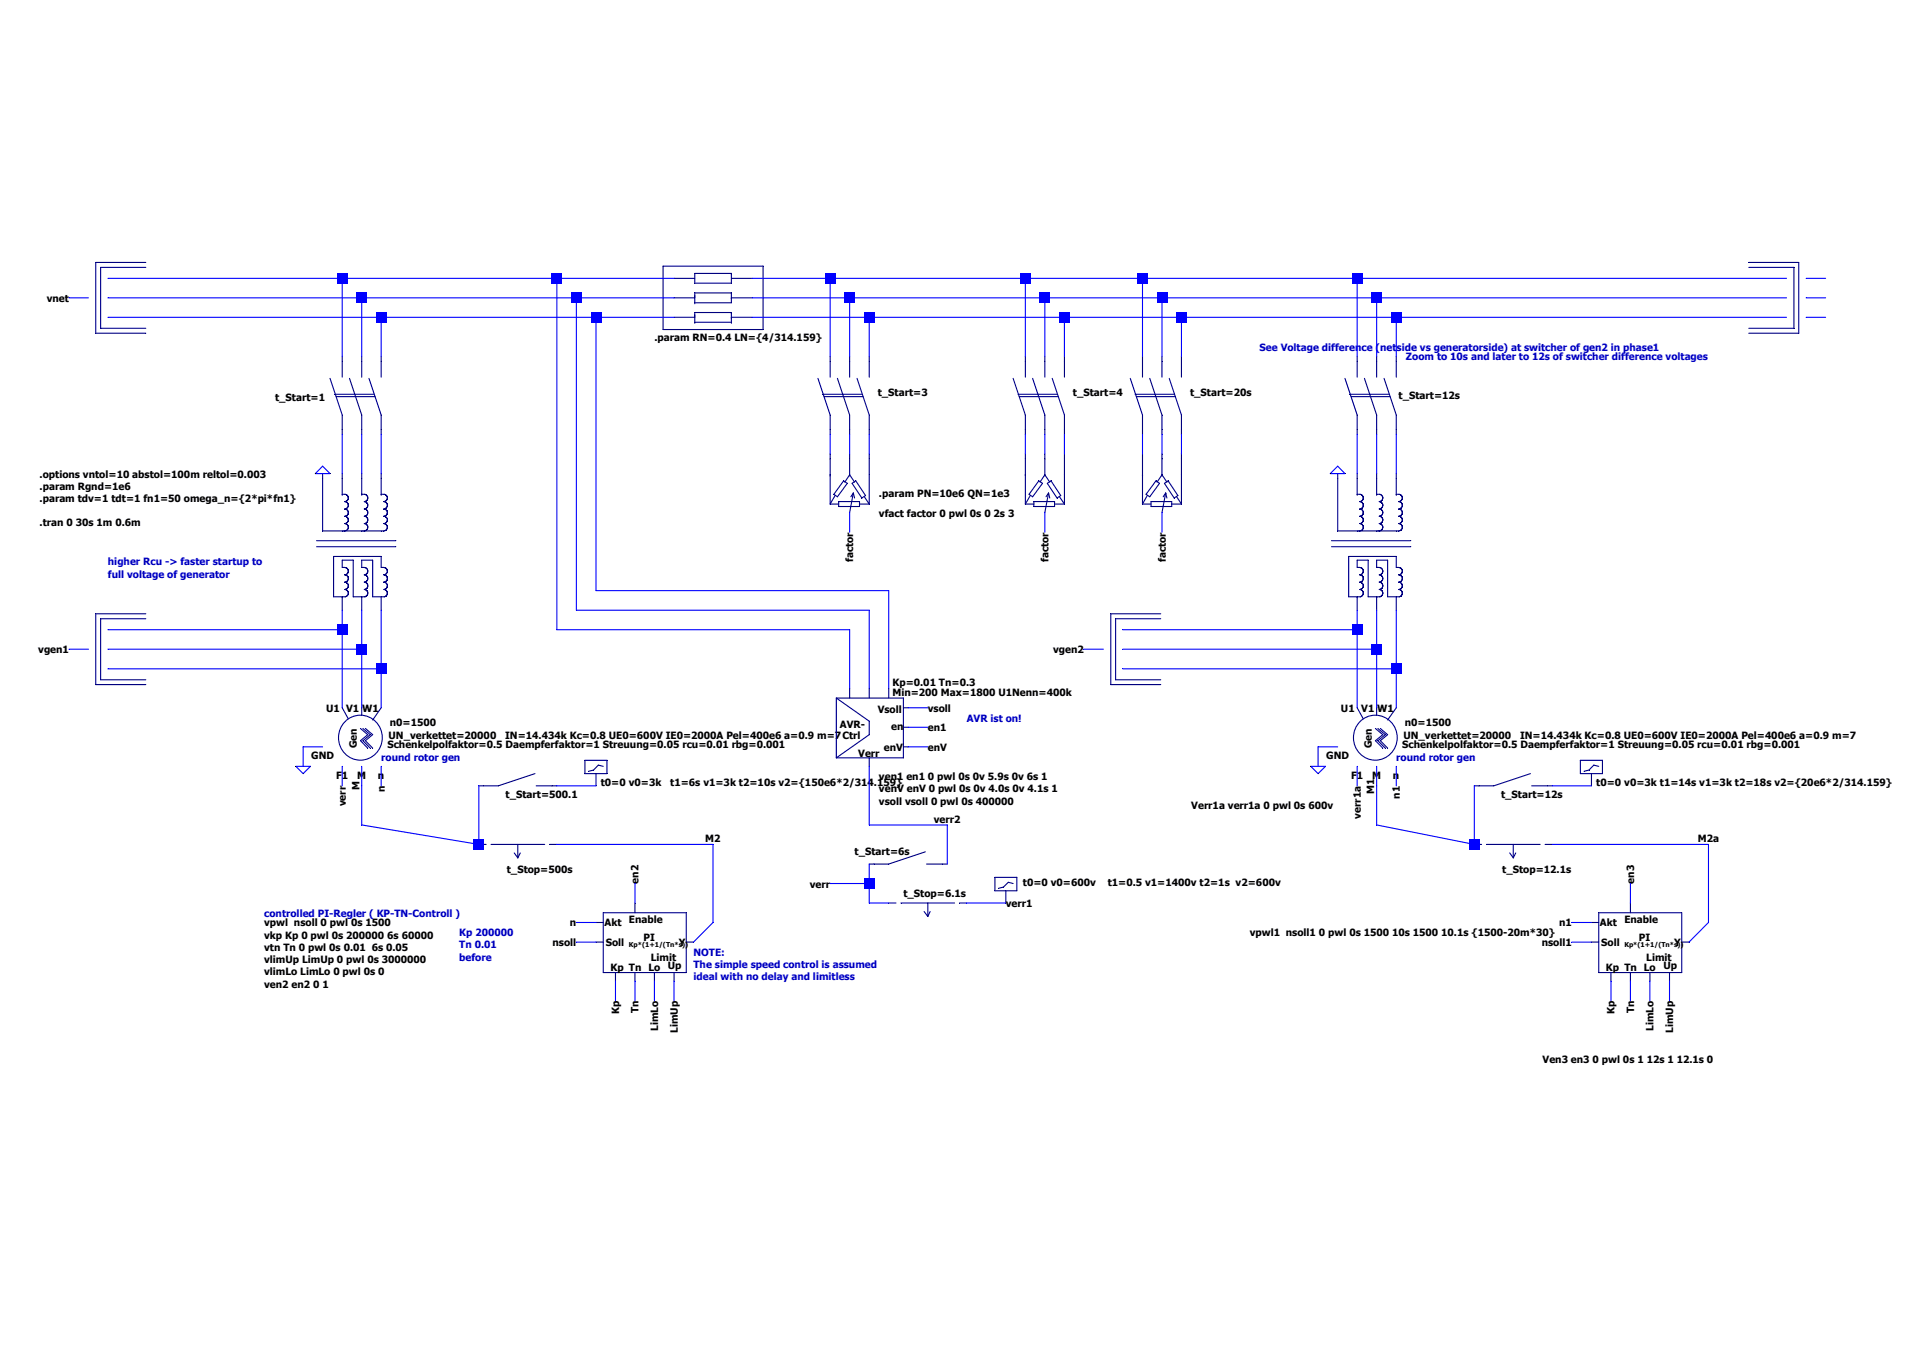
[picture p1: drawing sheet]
<svg xmlns="http://www.w3.org/2000/svg" width="297mm" height="210mm" viewBox="0 0 297 210" stroke-linecap="round" stroke-linejoin="round" font-family="sans-serif">
<defs><g id="words">
<g font-size="1.5">
<text x="7.2" y="46.6">vnet</text>
<text x="101.1" y="52.7">.param RN=0.4 LN={4/314.159}</text>
<text x="42.5" y="61.9">t_Start=1</text>
<text x="135.6" y="61.1">t_Start=3</text>
<text x="165.8" y="61.1">t_Start=4</text>
<text x="183.9" y="61.1">t_Start=20s</text>
<text x="216.1" y="61.7">t_Start=12s</text>
<text x="6.1" y="73.8">.options vntol=10 abstol=100m reltol=0.003</text>
<text x="6.1" y="75.7">.param Rgnd=1e6</text>
<text x="6.1" y="77.6">.param tdv=1 tdt=1 fn1=50 omega_n={2*pi*fn1}</text>
<text x="135.8" y="76.8">.param PN=10e6 QN=1e3</text>
<text x="6.1" y="81.3">.tran 0 30s 1m 0.6m</text>
<text x="135.8" y="79.8">vfact factor 0 pwl 0s 0 2s 3</text>
<text x="131.8" y="86.8" transform="rotate(-90 131.8 86.8)">factor</text>
<text x="162" y="86.8" transform="rotate(-90 162 86.8)">factor</text>
<text x="180.1" y="86.8" transform="rotate(-90 180.1 86.8)">factor</text>
<text x="5.9" y="100.9">vgen1</text>
<text x="162.7" y="100.9">vgen2</text>
<text x="137.9" y="106">Kp=0.01 Tn=0.3</text>
<text x="137.9" y="107.5">Min=200 Max=1800 U1Nenn=400k</text>
<text x="50.4" y="110">U1 V1 W1</text>
<text x="60.2" y="112.2">n0=1500</text>
<text x="129.8" y="112.4">AVR-</text>
<text x="135.6" y="110.1">Vsoll</text>
<text x="137.7" y="112.8">en</text>
<text x="143.3" y="113">en1</text>
<text x="143.3" y="110">vsoll</text>
<text x="207.2" y="110">U1 V1 W1</text>
<text x="217" y="112.2">n0=1500</text>
<text x="48.1" y="117.3">GND</text>
<text x="55.1" y="115.6" transform="rotate(-90 55.1 115.6)">Gen</text>
<text x="59.8" y="115.6">Schenkelpolfaktor=0.5 Daempferfaktor=1 Streuung=0.05 rcu=0.01 rbg=0.001</text>
<text x="60" y="114.1">UN_verkettet=20000</text>
<text x="78" y="114.1">IN=14.434k Kc=0.8 UE0=600V IE0=2000A Pel=400e6 a=0.9 m=7Ctrl</text>
<text x="132.6" y="116.9">Verr</text>
<text x="136.5" y="116">enV</text>
<text x="143.3" y="116">enV</text>
<text x="204.9" y="117.3">GND</text>
<text x="211.9" y="115.6" transform="rotate(-90 211.9 115.6)">Gen</text>
<text x="216.6" y="115.6">Schenkelpolfaktor=0.5 Daempferfaktor=1 Streuung=0.05 rcu=0.01 rbg=0.001</text>
<text x="216.8" y="114.1">UN_verkettet=20000</text>
<text x="234.8" y="114.1">IN=14.434k Kc=0.8 UE0=600V IE0=2000A Pel=400e6 a=0.9 m=7</text>
<text x="51.9" y="120.3">F1</text>
<text x="53.4" y="124.6" transform="rotate(-90 53.4 124.6)">verr</text>
<text x="55.2" y="120.3">M</text>
<text x="55.5" y="122.1" transform="rotate(-90 55.5 122.1)">M</text>
<text x="58.4" y="120.3">n</text>
<text x="59.5" y="122.4" transform="rotate(-90 59.5 122.4)">n</text>
<text x="78.1" y="123.4">t_Start=500.1</text>
<text x="92.8" y="121.5">t0=0 v0=3k</text>
<text x="103.5" y="121.5">t1=6s v1=3k t2=10s v2={150e6*2/314.159}</text>
<text x="135.8" y="120.5">ven1 en1 0 pwl 0s 0v 5.9s 0v 6s 1</text>
<text x="135.8" y="122.4">venV enV 0 pwl 0s 0v 4.0s 0v 4.1s 1</text>
<text x="135.8" y="124.3">vsoll vsoll 0 pwl 0s 400000</text>
<text x="184" y="125.1">Verr1a verr1a 0 pwl 0s 600v</text>
<text x="208.7" y="120.3">F1</text>
<text x="212" y="120.3">M</text>
<text x="212.3" y="122.6" transform="rotate(-90 212.3 122.6)">M1</text>
<text x="215.2" y="120.3">n</text>
<text x="216.3" y="123.4" transform="rotate(-90 216.3 123.4)">n1</text>
<text x="231.9" y="123.4">t_Start=12s</text>
<text x="246.6" y="121.5">t0=0 v0=3k t1=14s v1=3k t2=18s v2={20e6*2/314.159}</text>
<text x="109" y="130.1">M2</text>
<text x="144.3" y="127.1">verr2</text>
<text x="210.2" y="126.5" transform="rotate(-90 210.2 126.5)">verr1a</text>
<text x="262.3" y="130.1">M2a</text>
<text x="78.3" y="134.8">t_Stop=500s</text>
<text x="98.7" y="136.5" transform="rotate(-90 98.7 136.5)">en2</text>
<text x="125.1" y="137.1">verr</text>
<text x="132" y="132">t_Start=6s</text>
<text x="158" y="136.9">t0=0 v0=600v</text>
<text x="171.1" y="136.9">t1=0.5 v1=1400v t2=1s v2=600v</text>
<text x="232.1" y="134.8">t_Stop=12.1s</text>
<text x="252.5" y="136.5" transform="rotate(-90 252.5 136.5)">en3</text>
<text x="40.8" y="143.1">vpwl nsoll 0 pwl 0s 1500</text>
<text x="88" y="143.1">n</text>
<text x="93.4" y="143.1">Akt</text>
<text x="97.2" y="142.6">Enable</text>
<text x="139.6" y="138.6">t_Stop=6.1s</text>
<text x="155.4" y="140.1">verr1</text>
<text x="240.9" y="143.1">n1</text>
<text x="247.2" y="143.1">Akt</text>
<text x="250.9" y="142.6">Enable</text>
<text x="40.8" y="145">vkp Kp 0 pwl 0s 200000 6s 60000</text>
<text x="40.8" y="146.9">vtn Tn 0 pwl 0s 0.01 6s 0.05</text>
<text x="40.8" y="148.8">vlimUp LimUp 0 pwl 0s 3000000</text>
<text x="85.4" y="146.2">nsoll</text>
<text x="93.6" y="146.2">Soll</text>
<text x="94.3" y="149.9">Kp Tn Lo</text>
<text x="99.4" y="145.4">PI</text>
<text x="100.6" y="148.4">Limit</text>
<text x="103.2" y="149.7">Up</text>
<text x="104.9" y="146.2">Y</text>
<text x="193.1" y="144.7">vpwl1 nsoll1 0 pwl 0s 1500 10s 1500 10.1s {1500-20m*30}</text>
<text x="238.2" y="146.2">nsoll1</text>
<text x="247.4" y="146.2">Soll</text>
<text x="248.1" y="149.9">Kp Tn Lo</text>
<text x="253.2" y="145.4">PI</text>
<text x="254.3" y="148.4">Limit</text>
<text x="257" y="149.7">Up</text>
<text x="258.7" y="146.2">Y</text>
<text x="40.8" y="150.7">vlimLo LimLo 0 pwl 0s 0</text>
<text x="40.8" y="152.6">ven2 en2 0 1</text>
<text x="95.7" y="156.6" transform="rotate(-90 95.7 156.6)">Kp</text>
<text x="98.7" y="156.5" transform="rotate(-90 98.7 156.5)">Tn</text>
<text x="101.7" y="159.3" transform="rotate(-90 101.7 159.3)">LimLo</text>
<text x="104.7" y="159.6" transform="rotate(-90 104.7 159.6)">LimUp</text>
<text x="249.4" y="156.6" transform="rotate(-90 249.4 156.6)">Kp</text>
<text x="252.5" y="156.5" transform="rotate(-90 252.5 156.5)">Tn</text>
<text x="255.5" y="159.3" transform="rotate(-90 255.5 159.3)">LimLo</text>
<text x="258.5" y="159.6" transform="rotate(-90 258.5 159.6)">LimUp</text>
<text x="238.3" y="164.2">Ven3 en3 0 pwl 0s 1 12s 1 12.1s 0</text>
</g>
<g font-size="1.5" fill="#0000c8">
<text x="194.6" y="54.2">See Voltage difference (netside vs generatorside) at switcher of gen2 in phase1</text>
<text x="217.2" y="55.7">Zoom to 10s and later to 12s of switcher difference voltages</text>
<text x="16.7" y="87.3">higher Rcu -&gt; faster startup to</text>
<text x="16.7" y="89.2">full voltage of generator</text>
<text x="149.4" y="111.5">AVR ist on!</text>
<text x="58.9" y="117.5">round rotor gen</text>
<text x="215.7" y="117.5">round rotor gen</text>
<text x="40.8" y="141.6">controlled PI-Regler ( KP-TN-Controll )</text>
<text x="70.9" y="144.7">Kp 200000</text>
<text x="70.9" y="146.5">Tn 0.01</text>
<text x="70.9" y="148.4">before</text>
<text x="107.1" y="147.7">NOTE:</text>
<text x="107.1" y="149.6">The simple speed control is assumed</text>
<text x="107.1" y="151.4">ideal with no delay and limitless</text>
</g>
<g font-size="1">
<text x="97.2" y="146.3">Kp*(1+1/(Tn*s))</text>
<text x="250.9" y="146.3">Kp*(1+1/(Tn*s))</text>
</g>
</g></defs>
<path d="M52.9 109.3l.9 1.7" fill="none" stroke="#00007e" stroke-width=".17"/>
<path d="M58.9 109.3l-1.3 1.9" fill="none" stroke="#00007e" stroke-width=".17"/>
<path d="M55.9 109.3v1.2" fill="none" stroke="#00007e" stroke-width=".17"/>
<path d="M55.7 114.4l1.1 1.2" fill="none" stroke="#00007e" stroke-width=".17"/>
<path d="M56.8 113.5l-1.1 .9" fill="none" stroke="#00007e" stroke-width=".17"/>
<path d="M55.7 112.5l1.1 1" fill="none" stroke="#00007e" stroke-width=".17"/>
<path d="M56.1 114.4l1.1 1.2" fill="none" stroke="#00007e" stroke-width=".17"/>
<path d="M57.2 113.5l-1.1 .9" fill="none" stroke="#00007e" stroke-width=".17"/>
<path d="M56.1 112.5l1.1 1" fill="none" stroke="#00007e" stroke-width=".17"/>
<path d="M56.5 114.4l1.1 1.2" fill="none" stroke="#00007e" stroke-width=".17"/>
<path d="M57.6 113.5l-1.1 .9" fill="none" stroke="#00007e" stroke-width=".17"/>
<path d="M56.5 112.5l1.1 1" fill="none" stroke="#00007e" stroke-width=".17"/>
<path d="M107.3 45.6v.4M53.3 111.5a3.4 3.4 0 0 1 4.8 .1 3.4 3.4 0 0 1 0 4.8 3.4 3.4 0 0 1-4.8 0 3.6 3.6 0 0 1 0-4.9z" fill="none" stroke="#00007e" stroke-width=".17"/>
<path d="M113 46h.1" fill="none" stroke="#00007e" stroke-width=".17"/>
<path d="M107.3 48.6v.4" fill="none" stroke="#00007e" stroke-width=".17"/>
<path d="M113 49h.1" fill="none" stroke="#00007e" stroke-width=".17"/>
<path d="M104.1 43h3.2" fill="none" stroke="#00007e" stroke-width=".17"/>
<path d="M104.1 46h3.2" fill="none" stroke="#00007e" stroke-width=".17"/>
<path d="M104.1 49h3.2" fill="none" stroke="#00007e" stroke-width=".17"/>
<path d="M113 43h3.2" fill="none" stroke="#00007e" stroke-width=".17"/>
<path d="M113 46h3.2" fill="none" stroke="#00007e" stroke-width=".17"/>
<path d="M113 49h3.2" fill="none" stroke="#00007e" stroke-width=".17"/>
<path d="M107.3 42.2v1.5" fill="none" stroke="#00007e" stroke-width=".17"/>
<path d="M107.3 43.7h5.7" fill="none" stroke="#00007e" stroke-width=".17"/>
<path d="M113 42.2v1.5" fill="none" stroke="#00007e" stroke-width=".17"/>
<path d="M113 42.2h.1" fill="none" stroke="#00007e" stroke-width=".17"/>
<path d="M107.3 42.2h5.7" fill="none" stroke="#00007e" stroke-width=".17"/>
<path d="M107.3 45.3v1.5" fill="none" stroke="#00007e" stroke-width=".17"/>
<path d="M107.3 46.8h.1" fill="none" stroke="#00007e" stroke-width=".17"/>
<path d="M107.3 46.8h5.7" fill="none" stroke="#00007e" stroke-width=".17"/>
<path d="M113 45.3v1.5" fill="none" stroke="#00007e" stroke-width=".17"/>
<path d="M113 45.3h.1" fill="none" stroke="#00007e" stroke-width=".17"/>
<path d="M107.3 45.3h5.7" fill="none" stroke="#00007e" stroke-width=".17"/>
<path d="M107.3 48.3v1.5" fill="none" stroke="#00007e" stroke-width=".17"/>
<path d="M107.3 49.8h.1" fill="none" stroke="#00007e" stroke-width=".17"/>
<path d="M107.3 49.8h5.7" fill="none" stroke="#00007e" stroke-width=".17"/>
<path d="M113 49.8h.1" fill="none" stroke="#00007e" stroke-width=".17"/>
<path d="M113 48.3v1.5" fill="none" stroke="#00007e" stroke-width=".17"/>
<path d="M113 48.3h.1" fill="none" stroke="#00007e" stroke-width=".17"/>
<path d="M107.3 48.3h5.7" fill="none" stroke="#00007e" stroke-width=".17"/>
<path d="M102.4 41.1h15.5" fill="none" stroke="#00007e" stroke-width=".17"/>
<path d="M117.9 41.1v9.8" fill="none" stroke="#00007e" stroke-width=".17"/>
<path d="M102.4 50.9h15.5" fill="none" stroke="#00007e" stroke-width=".17"/>
<path d="M102.4 41.1v9.8" fill="none" stroke="#00007e" stroke-width=".17"/>
<path d="M93.2 141v9.2" fill="none" stroke="#00007e" stroke-width=".17"/>
<path d="M93.2 150.2h12.8" fill="none" stroke="#00007e" stroke-width=".17"/>
<path d="M106 141v9.2" fill="none" stroke="#00007e" stroke-width=".17"/>
<path d="M93.2 141h12.8" fill="none" stroke="#00007e" stroke-width=".17"/>
<path d="M92.1 142.5h1.1" fill="none" stroke="#00007e" stroke-width=".17"/>
<path d="M92.1 145.5h1.1" fill="none" stroke="#00007e" stroke-width=".17"/>
<path d="M106 145.5h1.1" fill="none" stroke="#00007e" stroke-width=".17"/>
<path d="M95.1 150.2v1.4" fill="none" stroke="#00007e" stroke-width=".17"/>
<path d="M98.1 150.2v1.4" fill="none" stroke="#00007e" stroke-width=".17"/>
<path d="M104.1 150.2v1.4" fill="none" stroke="#00007e" stroke-width=".17"/>
<path d="M101.1 150.2v1.4" fill="none" stroke="#00007e" stroke-width=".17"/>
<path d="M98.1 139.5v1.5" fill="none" stroke="#00007e" stroke-width=".17"/>
<path d="M74 130.5h1.1" fill="none" stroke="#00007e" stroke-width=".17"/>
<path d="M84.9 130.5h1.1" fill="none" stroke="#00007e" stroke-width=".17"/>
<path d="M75.9 130.5h8.2" fill="none" stroke="#00007e" stroke-width=".17"/>
<path d="M80 130.5v2" fill="none" stroke="#00007e" stroke-width=".17"/>
<path d="M79.4 131.8l.6 .7" fill="none" stroke="#00007e" stroke-width=".17"/>
<path d="M80.4 131.8l-.4 .7" fill="none" stroke="#00007e" stroke-width=".17"/>
<path d="M134.3 70.9v2.5" fill="none" stroke="#00007e" stroke-width=".17"/>
<path d="M131.3 70.9v2.5" fill="none" stroke="#00007e" stroke-width=".17"/>
<path d="M131.3 73.4h.1" fill="none" stroke="#00007e" stroke-width=".17"/>
<path d="M128.2 70.9v2.5" fill="none" stroke="#00007e" stroke-width=".17"/>
<path d="M128.2 73.4h.1" fill="none" stroke="#00007e" stroke-width=".17"/>
<path d="M134.3 70.1v.8" fill="none" stroke="#00007e" stroke-width=".17"/>
<path d="M131.3 70.1v.8" fill="none" stroke="#00007e" stroke-width=".17"/>
<path d="M128.2 70.1v.8" fill="none" stroke="#00007e" stroke-width=".17"/>
<path d="M134.3 73.4v4.5" fill="none" stroke="#00007e" stroke-width=".17"/>
<path d="M131.3 73.4h.1" fill="none" stroke="#00007e" stroke-width=".17"/>
<path d="M128.2 73.4v4.5" fill="none" stroke="#00007e" stroke-width=".17"/>
<path d="M132.2 74.3l-.6 .4" fill="none" stroke="#00007e" stroke-width=".17"/>
<path d="M131.6 74.7l1.5 2.2" fill="none" stroke="#00007e" stroke-width=".17"/>
<path d="M133.7 76.6l-.6 .3" fill="none" stroke="#00007e" stroke-width=".17"/>
<path d="M132.2 74.3l1.5 2.3" fill="none" stroke="#00007e" stroke-width=".17"/>
<path d="M132.8 77.5v.7" fill="none" stroke="#00007e" stroke-width=".17"/>
<path d="M129.6 78.2h3.2" fill="none" stroke="#00007e" stroke-width=".17"/>
<path d="M129.6 77.5v.7" fill="none" stroke="#00007e" stroke-width=".17"/>
<path d="M129.6 77.5h3.2" fill="none" stroke="#00007e" stroke-width=".17"/>
<path d="M130.3 74.3l.6 .4" fill="none" stroke="#00007e" stroke-width=".17"/>
<path d="M130.3 74.3l-1.5 2.1" fill="none" stroke="#00007e" stroke-width=".17"/>
<path d="M128.8 76.4l.6 .3" fill="none" stroke="#00007e" stroke-width=".17"/>
<path d="M130.9 74.7l-1.5 2" fill="none" stroke="#00007e" stroke-width=".17"/>
<path d="M131.3 73.4l.7 1.1" fill="none" stroke="#00007e" stroke-width=".17"/>
<path d="M133.5 76.7l.8 1.2" fill="none" stroke="#00007e" stroke-width=".17"/>
<path d="M131.3 73.4l-.8 1.1" fill="none" stroke="#00007e" stroke-width=".17"/>
<path d="M129 76.6l-.8 1.3" fill="none" stroke="#00007e" stroke-width=".17"/>
<path d="M128.2 77.9h1.4" fill="none" stroke="#00007e" stroke-width=".17"/>
<path d="M132.8 77.9h1.5" fill="none" stroke="#00007e" stroke-width=".17"/>
<path d="M131.8 76.2l-.5 3" fill="none" stroke="#00007e" stroke-width=".17"/>
<path d="M131.8 76.2h.1" fill="none" stroke="#00007e" stroke-width=".17"/>
<path d="M131.8 76.2l-.4 .5" fill="none" stroke="#00007e" stroke-width=".17"/>
<path d="M131.8 76.2l.2 .7" fill="none" stroke="#00007e" stroke-width=".17"/>
<path d="M15.6 41.3v9.4" fill="none" stroke="#00007e" stroke-width=".17"/>
<path d="M15.6 41.3h6.9" fill="none" stroke="#00007e" stroke-width=".17"/>
<path d="M15.6 50.7h6.9" fill="none" stroke="#00007e" stroke-width=".17"/>
<path d="M14.8 51.5h7.7" fill="none" stroke="#00007e" stroke-width=".17"/>
<path d="M14.8 40.5v11" fill="none" stroke="#00007e" stroke-width=".17"/>
<path d="M14.8 40.5h7.7" fill="none" stroke="#00007e" stroke-width=".17"/>
<path d="M52.9 64.1v2.3" fill="none" stroke="#00007e" stroke-width=".17"/>
<path d="M52.9 55.8v2.5" fill="none" stroke="#00007e" stroke-width=".17"/>
<path d="M52.9 66.4v.7" fill="none" stroke="#00007e" stroke-width=".17"/>
<path d="M52.9 55.1v.7" fill="none" stroke="#00007e" stroke-width=".17"/>
<path d="M51 58.5l1.9 5.6" fill="none" stroke="#00007e" stroke-width=".17"/>
<path d="M55.9 64.1v2.3" fill="none" stroke="#00007e" stroke-width=".17"/>
<path d="M55.9 55.8v2.5" fill="none" stroke="#00007e" stroke-width=".17"/>
<path d="M55.9 66.4v.7" fill="none" stroke="#00007e" stroke-width=".17"/>
<path d="M55.9 55.1v.7" fill="none" stroke="#00007e" stroke-width=".17"/>
<path d="M54 58.5l1.9 5.6" fill="none" stroke="#00007e" stroke-width=".17"/>
<path d="M58.9 64.1v2.3" fill="none" stroke="#00007e" stroke-width=".17"/>
<path d="M58.9 55.8v2.5" fill="none" stroke="#00007e" stroke-width=".17"/>
<path d="M58.9 66.4v.7" fill="none" stroke="#00007e" stroke-width=".17"/>
<path d="M58.9 55.1v.7" fill="none" stroke="#00007e" stroke-width=".17"/>
<path d="M57 58.5l1.9 5.6" fill="none" stroke="#00007e" stroke-width=".17"/>
<path d="M51.9 61.3h6.1" fill="none" stroke="#00007e" stroke-width=".17"/>
<path d="M51.7 60.9h6.1" fill="none" stroke="#00007e" stroke-width=".17"/>
<path d="M74.7 121.4h2.3" fill="none" stroke="#00007e" stroke-width=".17"/>
<path d="M82.8 121.4h2.5" fill="none" stroke="#00007e" stroke-width=".17"/>
<path d="M74 121.4h.7" fill="none" stroke="#00007e" stroke-width=".17"/>
<path d="M85.3 121.4h.7" fill="none" stroke="#00007e" stroke-width=".17"/>
<path d="M82.6 119.5l-5.6 1.9" fill="none" stroke="#00007e" stroke-width=".17"/>
<path d="M92.1 119.5v1.9" fill="none" stroke="#00007e" stroke-width=".17"/>
<path d="M90.4 119.5h1.7" fill="none" stroke="#00007e" stroke-width=".17"/>
<path d="M90.4 117.5v2" fill="none" stroke="#00007e" stroke-width=".17"/>
<path d="M90.4 117.5h3.4" fill="none" stroke="#00007e" stroke-width=".17"/>
<path d="M93.8 117.5v2" fill="none" stroke="#00007e" stroke-width=".17"/>
<path d="M92.1 119.5h1.7" fill="none" stroke="#00007e" stroke-width=".17"/>
<path d="M91.7 119l-.8 .2" fill="none" stroke="#00007e" stroke-width=".17"/>
<path d="M92.4 118.2l-.7 .8" fill="none" stroke="#00007e" stroke-width=".17"/>
<path d="M92.4 118.2l.8 .2" fill="none" stroke="#00007e" stroke-width=".17"/>
<path d="M129.2 107.8v9.3" fill="none" stroke="#00007e" stroke-width=".17"/>
<path d="M129.2 117.1h10.4" fill="none" stroke="#00007e" stroke-width=".17"/>
<path d="M139.6 107.8v9.3" fill="none" stroke="#00007e" stroke-width=".17"/>
<path d="M129.2 107.8h10.4" fill="none" stroke="#00007e" stroke-width=".17"/>
<path d="M129.2 107.8l5.1 3.6" fill="none" stroke="#00007e" stroke-width=".17"/>
<path d="M134.3 113.5l-5.1 3.6" fill="none" stroke="#00007e" stroke-width=".17"/>
<path d="M131.3 106.3v1.5" fill="none" stroke="#00007e" stroke-width=".17"/>
<path d="M134.3 106.3v1.5" fill="none" stroke="#00007e" stroke-width=".17"/>
<path d="M137.3 106.3v1.5" fill="none" stroke="#00007e" stroke-width=".17"/>
<path d="M139.6 109.3h.7" fill="none" stroke="#00007e" stroke-width=".17"/>
<path d="M139.6 112.4h.7" fill="none" stroke="#00007e" stroke-width=".17"/>
<path d="M134.3 117.1v1.3" fill="none" stroke="#00007e" stroke-width=".17"/>
<path d="M139.6 115.4h.7" fill="none" stroke="#00007e" stroke-width=".17"/>
<path d="M134.3 111.4v2.1" fill="none" stroke="#00007e" stroke-width=".17"/>
<path d="M135 133.5h2.3" fill="none" stroke="#00007e" stroke-width=".17"/>
<path d="M143.1 133.5h2.5" fill="none" stroke="#00007e" stroke-width=".17"/>
<path d="M134.3 133.5h.7" fill="none" stroke="#00007e" stroke-width=".17"/>
<path d="M145.6 133.5h.7" fill="none" stroke="#00007e" stroke-width=".17"/>
<path d="M143 131.6l-5.7 1.9" fill="none" stroke="#00007e" stroke-width=".17"/>
<path d="M137.3 139.5h1.1" fill="none" stroke="#00007e" stroke-width=".17"/>
<path d="M148.2 139.5h1.2" fill="none" stroke="#00007e" stroke-width=".17"/>
<path d="M139.2 139.5h8.3" fill="none" stroke="#00007e" stroke-width=".17"/>
<path d="M143.3 139.5v2.1" fill="none" stroke="#00007e" stroke-width=".17"/>
<path d="M142.8 140.8l.5 .8" fill="none" stroke="#00007e" stroke-width=".17"/>
<path d="M143.7 140.8l-.4 .8" fill="none" stroke="#00007e" stroke-width=".17"/>
<path d="M155.4 137.6v1.9" fill="none" stroke="#00007e" stroke-width=".17"/>
<path d="M153.7 137.6h1.7" fill="none" stroke="#00007e" stroke-width=".17"/>
<path d="M153.7 135.5v2.1" fill="none" stroke="#00007e" stroke-width=".17"/>
<path d="M153.7 135.5h3.4" fill="none" stroke="#00007e" stroke-width=".17"/>
<path d="M157.1 135.5v2.1" fill="none" stroke="#00007e" stroke-width=".17"/>
<path d="M155.4 137.6h1.7" fill="none" stroke="#00007e" stroke-width=".17"/>
<path d="M155 137l-.7 .2" fill="none" stroke="#00007e" stroke-width=".17"/>
<path d="M155.8 136.3l-.8 .7" fill="none" stroke="#00007e" stroke-width=".17"/>
<path d="M155.8 136.3l.7 .2" fill="none" stroke="#00007e" stroke-width=".17"/>
<path d="M277.1 41.3v9.4" fill="none" stroke="#00007e" stroke-width=".17"/>
<path d="M270.2 50.7h6.9" fill="none" stroke="#00007e" stroke-width=".17"/>
<path d="M270.2 41.3h6.9" fill="none" stroke="#00007e" stroke-width=".17"/>
<path d="M270.2 40.5h7.7" fill="none" stroke="#00007e" stroke-width=".17"/>
<path d="M277.9 40.5v11" fill="none" stroke="#00007e" stroke-width=".17"/>
<path d="M270.2 51.5h7.7" fill="none" stroke="#00007e" stroke-width=".17"/>
<path d="M15.6 95.6v9.4" fill="none" stroke="#00007e" stroke-width=".17"/>
<path d="M15.6 95.6h6.9" fill="none" stroke="#00007e" stroke-width=".17"/>
<path d="M15.6 105h6.9" fill="none" stroke="#00007e" stroke-width=".17"/>
<path d="M14.8 105.8h7.7" fill="none" stroke="#00007e" stroke-width=".17"/>
<path d="M14.8 94.8v11" fill="none" stroke="#00007e" stroke-width=".17"/>
<path d="M14.8 94.8h7.7" fill="none" stroke="#00007e" stroke-width=".17"/>
<path d="M128.2 64.1v2.3" fill="none" stroke="#00007e" stroke-width=".17"/>
<path d="M128.2 55.8v2.5" fill="none" stroke="#00007e" stroke-width=".17"/>
<path d="M128.2 66.4v.7" fill="none" stroke="#00007e" stroke-width=".17"/>
<path d="M128.2 55.1v.7" fill="none" stroke="#00007e" stroke-width=".17"/>
<path d="M126.4 58.5l1.8 5.6" fill="none" stroke="#00007e" stroke-width=".17"/>
<path d="M131.3 64.1v2.3" fill="none" stroke="#00007e" stroke-width=".17"/>
<path d="M131.3 55.8v2.5" fill="none" stroke="#00007e" stroke-width=".17"/>
<path d="M131.3 66.4v.7" fill="none" stroke="#00007e" stroke-width=".17"/>
<path d="M131.3 55.1v.7" fill="none" stroke="#00007e" stroke-width=".17"/>
<path d="M129.4 58.5l1.9 5.6" fill="none" stroke="#00007e" stroke-width=".17"/>
<path d="M134.3 64.1v2.3" fill="none" stroke="#00007e" stroke-width=".17"/>
<path d="M134.3 55.8v2.5" fill="none" stroke="#00007e" stroke-width=".17"/>
<path d="M134.3 66.4v.7" fill="none" stroke="#00007e" stroke-width=".17"/>
<path d="M134.3 55.1v.7" fill="none" stroke="#00007e" stroke-width=".17"/>
<path d="M132.4 58.5l1.9 5.6" fill="none" stroke="#00007e" stroke-width=".17"/>
<path d="M127.3 61.3h6" fill="none" stroke="#00007e" stroke-width=".17"/>
<path d="M127.1 60.9h6" fill="none" stroke="#00007e" stroke-width=".17"/>
<path d="M164.4 70.9v2.5" fill="none" stroke="#00007e" stroke-width=".17"/>
<path d="M161.4 70.9v2.5" fill="none" stroke="#00007e" stroke-width=".17"/>
<path d="M161.4 73.4h.1" fill="none" stroke="#00007e" stroke-width=".17"/>
<path d="M158.4 70.9v2.5" fill="none" stroke="#00007e" stroke-width=".17"/>
<path d="M158.4 73.4h.1" fill="none" stroke="#00007e" stroke-width=".17"/>
<path d="M164.4 70.1v.8" fill="none" stroke="#00007e" stroke-width=".17"/>
<path d="M161.4 70.1v.8" fill="none" stroke="#00007e" stroke-width=".17"/>
<path d="M158.4 70.1v.8" fill="none" stroke="#00007e" stroke-width=".17"/>
<path d="M164.4 73.4v4.5" fill="none" stroke="#00007e" stroke-width=".17"/>
<path d="M161.4 73.4h.1" fill="none" stroke="#00007e" stroke-width=".17"/>
<path d="M158.4 73.4v4.5" fill="none" stroke="#00007e" stroke-width=".17"/>
<path d="M162.4 74.3l-.6 .4" fill="none" stroke="#00007e" stroke-width=".17"/>
<path d="M161.8 74.7l1.5 2.2" fill="none" stroke="#00007e" stroke-width=".17"/>
<path d="M163.9 76.6l-.6 .3" fill="none" stroke="#00007e" stroke-width=".17"/>
<path d="M162.4 74.3l1.5 2.3" fill="none" stroke="#00007e" stroke-width=".17"/>
<path d="M162.9 77.5v.7" fill="none" stroke="#00007e" stroke-width=".17"/>
<path d="M159.7 78.2h3.2" fill="none" stroke="#00007e" stroke-width=".17"/>
<path d="M159.7 77.5v.7" fill="none" stroke="#00007e" stroke-width=".17"/>
<path d="M159.7 77.5h3.2" fill="none" stroke="#00007e" stroke-width=".17"/>
<path d="M160.5 74.3l.6 .4" fill="none" stroke="#00007e" stroke-width=".17"/>
<path d="M160.5 74.3l-1.5 2.1" fill="none" stroke="#00007e" stroke-width=".17"/>
<path d="M159 76.4l.5 .3" fill="none" stroke="#00007e" stroke-width=".17"/>
<path d="M161.1 74.7l-1.6 2" fill="none" stroke="#00007e" stroke-width=".17"/>
<path d="M161.4 73.4l.8 1.1" fill="none" stroke="#00007e" stroke-width=".17"/>
<path d="M163.7 76.7l.7 1.2" fill="none" stroke="#00007e" stroke-width=".17"/>
<path d="M161.4 73.4l-.7 1.1" fill="none" stroke="#00007e" stroke-width=".17"/>
<path d="M159.2 76.6l-.8 1.3" fill="none" stroke="#00007e" stroke-width=".17"/>
<path d="M158.4 77.9h1.3" fill="none" stroke="#00007e" stroke-width=".17"/>
<path d="M162.9 77.9h1.5" fill="none" stroke="#00007e" stroke-width=".17"/>
<path d="M162 76.2l-.6 3" fill="none" stroke="#00007e" stroke-width=".17"/>
<path d="M162 76.2h.1" fill="none" stroke="#00007e" stroke-width=".17"/>
<path d="M162 76.2l-.4 .5" fill="none" stroke="#00007e" stroke-width=".17"/>
<path d="M162 76.2l.2 .7" fill="none" stroke="#00007e" stroke-width=".17"/>
<path d="M158.4 64.1v2.3" fill="none" stroke="#00007e" stroke-width=".17"/>
<path d="M158.4 55.8v2.5" fill="none" stroke="#00007e" stroke-width=".17"/>
<path d="M158.4 66.4v.7" fill="none" stroke="#00007e" stroke-width=".17"/>
<path d="M158.4 55.1v.7" fill="none" stroke="#00007e" stroke-width=".17"/>
<path d="M156.5 58.5l1.9 5.6" fill="none" stroke="#00007e" stroke-width=".17"/>
<path d="M161.4 64.1v2.3" fill="none" stroke="#00007e" stroke-width=".17"/>
<path d="M161.4 55.8v2.5" fill="none" stroke="#00007e" stroke-width=".17"/>
<path d="M161.4 66.4v.7" fill="none" stroke="#00007e" stroke-width=".17"/>
<path d="M161.4 55.1v.7" fill="none" stroke="#00007e" stroke-width=".17"/>
<path d="M159.5 58.5l1.9 5.6" fill="none" stroke="#00007e" stroke-width=".17"/>
<path d="M164.4 64.1v2.3" fill="none" stroke="#00007e" stroke-width=".17"/>
<path d="M164.4 55.8v2.5" fill="none" stroke="#00007e" stroke-width=".17"/>
<path d="M164.4 66.4v.7" fill="none" stroke="#00007e" stroke-width=".17"/>
<path d="M164.4 55.1v.7" fill="none" stroke="#00007e" stroke-width=".17"/>
<path d="M162.6 58.5l1.8 5.6" fill="none" stroke="#00007e" stroke-width=".17"/>
<path d="M157.5 61.3h6" fill="none" stroke="#00007e" stroke-width=".17"/>
<path d="M157.3 60.9h6" fill="none" stroke="#00007e" stroke-width=".17"/>
<path d="M182.5 70.9v2.5" fill="none" stroke="#00007e" stroke-width=".17"/>
<path d="M179.5 70.9v2.5" fill="none" stroke="#00007e" stroke-width=".17"/>
<path d="M179.5 73.4h.1" fill="none" stroke="#00007e" stroke-width=".17"/>
<path d="M176.5 70.9v2.5" fill="none" stroke="#00007e" stroke-width=".17"/>
<path d="M176.5 73.4h.1" fill="none" stroke="#00007e" stroke-width=".17"/>
<path d="M182.5 70.1v.8" fill="none" stroke="#00007e" stroke-width=".17"/>
<path d="M179.5 70.1v.8" fill="none" stroke="#00007e" stroke-width=".17"/>
<path d="M176.5 70.1v.8" fill="none" stroke="#00007e" stroke-width=".17"/>
<path d="M182.5 73.4v4.5" fill="none" stroke="#00007e" stroke-width=".17"/>
<path d="M179.5 73.4h.1" fill="none" stroke="#00007e" stroke-width=".17"/>
<path d="M176.5 73.4v4.5" fill="none" stroke="#00007e" stroke-width=".17"/>
<path d="M180.5 74.3l-.6 .4" fill="none" stroke="#00007e" stroke-width=".17"/>
<path d="M179.9 74.7l1.5 2.2" fill="none" stroke="#00007e" stroke-width=".17"/>
<path d="M182 76.6l-.6 .3" fill="none" stroke="#00007e" stroke-width=".17"/>
<path d="M180.5 74.3l1.5 2.3" fill="none" stroke="#00007e" stroke-width=".17"/>
<path d="M181 77.5v.7" fill="none" stroke="#00007e" stroke-width=".17"/>
<path d="M177.8 78.2h3.2" fill="none" stroke="#00007e" stroke-width=".17"/>
<path d="M177.8 77.5v.7" fill="none" stroke="#00007e" stroke-width=".17"/>
<path d="M177.8 77.5h3.2" fill="none" stroke="#00007e" stroke-width=".17"/>
<path d="M178.6 74.3l.5 .4" fill="none" stroke="#00007e" stroke-width=".17"/>
<path d="M178.6 74.3l-1.5 2.1" fill="none" stroke="#00007e" stroke-width=".17"/>
<path d="M177.1 76.4l.5 .3" fill="none" stroke="#00007e" stroke-width=".17"/>
<path d="M179.1 74.7l-1.5 2" fill="none" stroke="#00007e" stroke-width=".17"/>
<path d="M179.5 73.4l.8 1.1" fill="none" stroke="#00007e" stroke-width=".17"/>
<path d="M181.8 76.7l.7 1.2" fill="none" stroke="#00007e" stroke-width=".17"/>
<path d="M179.5 73.4l-.8 1.1" fill="none" stroke="#00007e" stroke-width=".17"/>
<path d="M177.2 76.6l-.7 1.3" fill="none" stroke="#00007e" stroke-width=".17"/>
<path d="M176.5 77.9h1.3" fill="none" stroke="#00007e" stroke-width=".17"/>
<path d="M181 77.9h1.5" fill="none" stroke="#00007e" stroke-width=".17"/>
<path d="M180.1 76.2l-.6 3" fill="none" stroke="#00007e" stroke-width=".17"/>
<path d="M180.1 76.2h.1" fill="none" stroke="#00007e" stroke-width=".17"/>
<path d="M180.1 76.2l-.4 .5" fill="none" stroke="#00007e" stroke-width=".17"/>
<path d="M180.1 76.2l.2 .7" fill="none" stroke="#00007e" stroke-width=".17"/>
<path d="M176.5 64.1v2.3" fill="none" stroke="#00007e" stroke-width=".17"/>
<path d="M176.5 55.8v2.5" fill="none" stroke="#00007e" stroke-width=".17"/>
<path d="M176.5 66.4v.7" fill="none" stroke="#00007e" stroke-width=".17"/>
<path d="M176.5 55.1v.7" fill="none" stroke="#00007e" stroke-width=".17"/>
<path d="M174.6 58.5l1.9 5.6" fill="none" stroke="#00007e" stroke-width=".17"/>
<path d="M179.5 64.1v2.3" fill="none" stroke="#00007e" stroke-width=".17"/>
<path d="M179.5 55.8v2.5" fill="none" stroke="#00007e" stroke-width=".17"/>
<path d="M179.5 66.4v.7" fill="none" stroke="#00007e" stroke-width=".17"/>
<path d="M179.5 55.1v.7" fill="none" stroke="#00007e" stroke-width=".17"/>
<path d="M177.6 58.5l1.9 5.6" fill="none" stroke="#00007e" stroke-width=".17"/>
<path d="M182.5 64.1v2.3" fill="none" stroke="#00007e" stroke-width=".17"/>
<path d="M182.5 55.8v2.5" fill="none" stroke="#00007e" stroke-width=".17"/>
<path d="M182.5 66.4v.7" fill="none" stroke="#00007e" stroke-width=".17"/>
<path d="M182.5 55.1v.7" fill="none" stroke="#00007e" stroke-width=".17"/>
<path d="M180.6 58.5l1.9 5.6" fill="none" stroke="#00007e" stroke-width=".17"/>
<path d="M175.5 61.3h6.1" fill="none" stroke="#00007e" stroke-width=".17"/>
<path d="M175.4 60.9h6" fill="none" stroke="#00007e" stroke-width=".17"/>
<path d="M209.7 109.3l.9 1.7" fill="none" stroke="#00007e" stroke-width=".17"/>
<path d="M215.7 109.3l-1.3 1.9" fill="none" stroke="#00007e" stroke-width=".17"/>
<path d="M212.7 109.3v1.2" fill="none" stroke="#00007e" stroke-width=".17"/>
<path d="M212.5 114.4l1.1 1.2" fill="none" stroke="#00007e" stroke-width=".17"/>
<path d="M213.6 113.5l-1.1 .9" fill="none" stroke="#00007e" stroke-width=".17"/>
<path d="M212.5 112.5l1.1 1" fill="none" stroke="#00007e" stroke-width=".17"/>
<path d="M212.9 114.4l1.1 1.2" fill="none" stroke="#00007e" stroke-width=".17"/>
<path d="M214 113.5l-1.1 .9" fill="none" stroke="#00007e" stroke-width=".17"/>
<path d="M212.9 112.5l1.1 1" fill="none" stroke="#00007e" stroke-width=".17"/>
<path d="M213.2 114.4l1.2 1.2" fill="none" stroke="#00007e" stroke-width=".17"/>
<path d="M214.4 113.5l-1.2 .9" fill="none" stroke="#00007e" stroke-width=".17"/>
<path d="M213.2 112.5l1.2 1" fill="none" stroke="#00007e" stroke-width=".17"/>
<path d="M209.7 64.1v2.3M210.1 111.5a3.4 3.4 0 0 1 4.8 .1 3.4 3.4 0 0 1 0 4.8 3.4 3.4 0 0 1-4.8 0 3.6 3.6 0 0 1 0-4.9z" fill="none" stroke="#00007e" stroke-width=".17"/>
<path d="M209.7 55.8v2.5" fill="none" stroke="#00007e" stroke-width=".17"/>
<path d="M209.7 66.4v.7" fill="none" stroke="#00007e" stroke-width=".17"/>
<path d="M209.7 55.1v.7" fill="none" stroke="#00007e" stroke-width=".17"/>
<path d="M207.8 58.5l1.9 5.6" fill="none" stroke="#00007e" stroke-width=".17"/>
<path d="M212.7 64.1v2.3" fill="none" stroke="#00007e" stroke-width=".17"/>
<path d="M212.7 55.8v2.5" fill="none" stroke="#00007e" stroke-width=".17"/>
<path d="M212.7 66.4v.7" fill="none" stroke="#00007e" stroke-width=".17"/>
<path d="M212.7 55.1v.7" fill="none" stroke="#00007e" stroke-width=".17"/>
<path d="M210.8 58.5l1.9 5.6" fill="none" stroke="#00007e" stroke-width=".17"/>
<path d="M215.7 64.1v2.3" fill="none" stroke="#00007e" stroke-width=".17"/>
<path d="M215.7 55.8v2.5" fill="none" stroke="#00007e" stroke-width=".17"/>
<path d="M215.7 66.4v.7" fill="none" stroke="#00007e" stroke-width=".17"/>
<path d="M215.7 55.1v.7" fill="none" stroke="#00007e" stroke-width=".17"/>
<path d="M213.8 58.5l1.9 5.6" fill="none" stroke="#00007e" stroke-width=".17"/>
<path d="M208.7 61.3h6.1" fill="none" stroke="#00007e" stroke-width=".17"/>
<path d="M208.5 60.9h6.1" fill="none" stroke="#00007e" stroke-width=".17"/>
<path d="M247 141v9.2" fill="none" stroke="#00007e" stroke-width=".17"/>
<path d="M247 150.2h12.8" fill="none" stroke="#00007e" stroke-width=".17"/>
<path d="M259.8 141v9.2" fill="none" stroke="#00007e" stroke-width=".17"/>
<path d="M247 141h12.8" fill="none" stroke="#00007e" stroke-width=".17"/>
<path d="M245.9 142.5h1.1" fill="none" stroke="#00007e" stroke-width=".17"/>
<path d="M245.9 145.5h1.1" fill="none" stroke="#00007e" stroke-width=".17"/>
<path d="M259.8 145.5h1.1" fill="none" stroke="#00007e" stroke-width=".17"/>
<path d="M248.9 150.2v1.4" fill="none" stroke="#00007e" stroke-width=".17"/>
<path d="M251.9 150.2v1.4" fill="none" stroke="#00007e" stroke-width=".17"/>
<path d="M257.9 150.2v1.4" fill="none" stroke="#00007e" stroke-width=".17"/>
<path d="M254.9 150.2v1.4" fill="none" stroke="#00007e" stroke-width=".17"/>
<path d="M251.9 139.5v1.5" fill="none" stroke="#00007e" stroke-width=".17"/>
<path d="M227.8 130.5h1.1" fill="none" stroke="#00007e" stroke-width=".17"/>
<path d="M238.7 130.5h1.1" fill="none" stroke="#00007e" stroke-width=".17"/>
<path d="M229.7 130.5h8.2" fill="none" stroke="#00007e" stroke-width=".17"/>
<path d="M233.8 130.5v2" fill="none" stroke="#00007e" stroke-width=".17"/>
<path d="M233.2 131.8l.6 .7" fill="none" stroke="#00007e" stroke-width=".17"/>
<path d="M234.2 131.8l-.4 .7" fill="none" stroke="#00007e" stroke-width=".17"/>
<path d="M228.5 121.4h2.3" fill="none" stroke="#00007e" stroke-width=".17"/>
<path d="M236.6 121.4h2.5" fill="none" stroke="#00007e" stroke-width=".17"/>
<path d="M227.8 121.4h.7" fill="none" stroke="#00007e" stroke-width=".17"/>
<path d="M239.1 121.4h.7" fill="none" stroke="#00007e" stroke-width=".17"/>
<path d="M236.4 119.5l-5.6 1.9" fill="none" stroke="#00007e" stroke-width=".17"/>
<path d="M245.9 119.5v1.9" fill="none" stroke="#00007e" stroke-width=".17"/>
<path d="M244.1 119.5h1.8" fill="none" stroke="#00007e" stroke-width=".17"/>
<path d="M244.1 117.5v2" fill="none" stroke="#00007e" stroke-width=".17"/>
<path d="M244.1 117.5h3.5" fill="none" stroke="#00007e" stroke-width=".17"/>
<path d="M247.6 117.5v2" fill="none" stroke="#00007e" stroke-width=".17"/>
<path d="M245.9 119.5h1.7" fill="none" stroke="#00007e" stroke-width=".17"/>
<path d="M245.5 119l-.8 .2" fill="none" stroke="#00007e" stroke-width=".17"/>
<path d="M246.2 118.2l-.7 .8" fill="none" stroke="#00007e" stroke-width=".17"/>
<path d="M246.2 118.2l.8 .2" fill="none" stroke="#00007e" stroke-width=".17"/>
<path d="M172.3 95.6v9.4" fill="none" stroke="#00007e" stroke-width=".17"/>
<path d="M172.3 95.6h7" fill="none" stroke="#00007e" stroke-width=".17"/>
<path d="M172.3 105h7" fill="none" stroke="#00007e" stroke-width=".17"/>
<path d="M171.6 105.8h7.7" fill="none" stroke="#00007e" stroke-width=".17"/>
<path d="M171.6 94.8v11" fill="none" stroke="#00007e" stroke-width=".17"/>
<path d="M171.6 94.8h7.7" fill="none" stroke="#00007e" stroke-width=".17"/>
<path d="M215.7 82h.4" fill="none" stroke="#00007e" stroke-width=".17"/>
<path d="M215.7 73.9v2.5" fill="none" stroke="#00007e" stroke-width=".17"/>
<path d="M215.7 76.4h.1" fill="none" stroke="#00007e" stroke-width=".17"/>
<path d="M215.7 76.4h.4" fill="none" stroke="#00007e" stroke-width=".17"/>
<path d="M212.7 82h.4" fill="none" stroke="#00007e" stroke-width=".17"/>
<path d="M212.7 73.9v2.5" fill="none" stroke="#00007e" stroke-width=".17"/>
<path d="M212.7 76.4h.1" fill="none" stroke="#00007e" stroke-width=".17"/>
<path d="M212.7 76.4h.4" fill="none" stroke="#00007e" stroke-width=".17"/>
<path d="M209.7 82h.4" fill="none" stroke="#00007e" stroke-width=".17"/>
<path d="M209.7 73.9v2.5" fill="none" stroke="#00007e" stroke-width=".17"/>
<path d="M209.7 76.4h.1" fill="none" stroke="#00007e" stroke-width=".17"/>
<path d="M209.7 76.4h.4" fill="none" stroke="#00007e" stroke-width=".17"/>
<path d="M215.7 73.2v.7" fill="none" stroke="#00007e" stroke-width=".17"/>
<path d="M212.7 73.2v.7" fill="none" stroke="#00007e" stroke-width=".17"/>
<path d="M209.7 73.2v.7" fill="none" stroke="#00007e" stroke-width=".17"/>
<path d="M206.7 73.2v.7" fill="none" stroke="#00007e" stroke-width=".17"/>
<path d="M206.7 82h9" fill="none" stroke="#00007e" stroke-width=".17"/>
<path d="M206.7 73.9v8.1" fill="none" stroke="#00007e" stroke-width=".17"/>
<path d="M215.7 87.7h.4" fill="none" stroke="#00007e" stroke-width=".17"/>
<path d="M212.7 87.7h.4" fill="none" stroke="#00007e" stroke-width=".17"/>
<path d="M212.7 92.2h.1" fill="none" stroke="#00007e" stroke-width=".17"/>
<path d="M209.7 87.7h.4" fill="none" stroke="#00007e" stroke-width=".17"/>
<path d="M209.7 92.2h.1" fill="none" stroke="#00007e" stroke-width=".17"/>
<path d="M215.7 92.2h.6" fill="none" stroke="#00007e" stroke-width=".17"/>
<path d="M212.7 92.2h.5" fill="none" stroke="#00007e" stroke-width=".17"/>
<path d="M209.7 92.2h.5" fill="none" stroke="#00007e" stroke-width=".17"/>
<path d="M214.4 86.5v5.7" fill="none" stroke="#00007e" stroke-width=".17"/>
<path d="M211.4 86.5v5.7" fill="none" stroke="#00007e" stroke-width=".17"/>
<path d="M208.4 86h7.3" fill="none" stroke="#00007e" stroke-width=".17"/>
<path d="M205.7 84.5h12.3" fill="none" stroke="#00007e" stroke-width=".17"/>
<path d="M205.7 83.5h12.3" fill="none" stroke="#00007e" stroke-width=".17"/>
<path d="M211.4 92.2h1.3" fill="none" stroke="#00007e" stroke-width=".17"/>
<path d="M214.4 92.2h1.3" fill="none" stroke="#00007e" stroke-width=".17"/>
<path d="M215.7 86v1.7" fill="none" stroke="#00007e" stroke-width=".17"/>
<path d="M212.7 86.5h1.7" fill="none" stroke="#00007e" stroke-width=".17"/>
<path d="M212.7 86.5v1.2" fill="none" stroke="#00007e" stroke-width=".17"/>
<path d="M209.7 86.5h1.7" fill="none" stroke="#00007e" stroke-width=".17"/>
<path d="M209.7 86.5v1.2" fill="none" stroke="#00007e" stroke-width=".17"/>
<path d="M208.4 86v6.2" fill="none" stroke="#00007e" stroke-width=".17"/>
<path d="M208.4 92.2h1.3" fill="none" stroke="#00007e" stroke-width=".17"/>
<path d="M215.7 92.2v2.1" fill="none" stroke="#00007e" stroke-width=".17"/>
<path d="M212.7 92.2v2.1" fill="none" stroke="#00007e" stroke-width=".17"/>
<path d="M209.7 92.2v2.1" fill="none" stroke="#00007e" stroke-width=".17"/>
<path d="M216.1 80.9h.1" fill="none" stroke="#00007e" stroke-width=".17"/>
<path d="M216.2 80.9h.1" fill="none" stroke="#00007e" stroke-width=".17"/>
<path d="M216.2 80.9h.1" fill="none" stroke="#00007e" stroke-width=".17"/>
<path d="M216.3 80.9l.1 .1" fill="none" stroke="#00007e" stroke-width=".17"/>
<path d="M216.4 81h.1" fill="none" stroke="#00007e" stroke-width=".17"/>
<path d="M216.4 81h.1" fill="none" stroke="#00007e" stroke-width=".17"/>
<path d="M216.5 81v.1" fill="none" stroke="#00007e" stroke-width=".17"/>
<path d="M216.5 81.1h.1" fill="none" stroke="#00007e" stroke-width=".17"/>
<path d="M216.6 81.1v.1" fill="none" stroke="#00007e" stroke-width=".17"/>
<path d="M216.6 81.2h.1" fill="none" stroke="#00007e" stroke-width=".17"/>
<path d="M216.6 81.2v.1" fill="none" stroke="#00007e" stroke-width=".17"/>
<path d="M216.6 81.3v.1" fill="none" stroke="#00007e" stroke-width=".17"/>
<path d="M216.6 81.4h.1" fill="none" stroke="#00007e" stroke-width=".17"/>
<path d="M216.6 81.4v.1" fill="none" stroke="#00007e" stroke-width=".17"/>
<path d="M216.6 81.5v.1" fill="none" stroke="#00007e" stroke-width=".17"/>
<path d="M216.6 81.6h.1" fill="none" stroke="#00007e" stroke-width=".17"/>
<path d="M216.6 81.6v.1" fill="none" stroke="#00007e" stroke-width=".17"/>
<path d="M216.6 81.7h.1" fill="none" stroke="#00007e" stroke-width=".17"/>
<path d="M216.6 81.7l-.1 .1" fill="none" stroke="#00007e" stroke-width=".17"/>
<path d="M216.5 81.8v.1" fill="none" stroke="#00007e" stroke-width=".17"/>
<path d="M216.5 81.9h-.1" fill="none" stroke="#00007e" stroke-width=".17"/>
<path d="M216.4 81.9h.1" fill="none" stroke="#00007e" stroke-width=".17"/>
<path d="M216.4 81.9l-.1 .1" fill="none" stroke="#00007e" stroke-width=".17"/>
<path d="M216.3 82h.1" fill="none" stroke="#00007e" stroke-width=".17"/>
<path d="M216.3 82h-.1" fill="none" stroke="#00007e" stroke-width=".17"/>
<path d="M216.1 82h.1" fill="none" stroke="#00007e" stroke-width=".17"/>
<path d="M216.1 82h.1" fill="none" stroke="#00007e" stroke-width=".17"/>
<path d="M216.1 79.8h.1" fill="none" stroke="#00007e" stroke-width=".17"/>
<path d="M216.2 79.8h.1" fill="none" stroke="#00007e" stroke-width=".17"/>
<path d="M216.2 79.8h.1" fill="none" stroke="#00007e" stroke-width=".17"/>
<path d="M216.3 79.8h.1" fill="none" stroke="#00007e" stroke-width=".17"/>
<path d="M216.4 79.8v.1" fill="none" stroke="#00007e" stroke-width=".17"/>
<path d="M216.4 79.9h.1" fill="none" stroke="#00007e" stroke-width=".17"/>
<path d="M216.5 79.9h.1" fill="none" stroke="#00007e" stroke-width=".17"/>
<path d="M216.5 79.9l.1 .1" fill="none" stroke="#00007e" stroke-width=".17"/>
<path d="M216.6 80v.1" fill="none" stroke="#00007e" stroke-width=".17"/>
<path d="M216.6 80.1h.1" fill="none" stroke="#00007e" stroke-width=".17"/>
<path d="M216.6 80.1v.1" fill="none" stroke="#00007e" stroke-width=".17"/>
<path d="M216.6 80.2h.1" fill="none" stroke="#00007e" stroke-width=".17"/>
<path d="M216.6 80.2v.1" fill="none" stroke="#00007e" stroke-width=".17"/>
<path d="M216.6 80.3v.1" fill="none" stroke="#00007e" stroke-width=".17"/>
<path d="M216.6 80.4h.1" fill="none" stroke="#00007e" stroke-width=".17"/>
<path d="M216.6 80.4v.1" fill="none" stroke="#00007e" stroke-width=".17"/>
<path d="M216.6 80.5v.1" fill="none" stroke="#00007e" stroke-width=".17"/>
<path d="M216.6 80.6h.1" fill="none" stroke="#00007e" stroke-width=".17"/>
<path d="M216.6 80.6l-.1 .1" fill="none" stroke="#00007e" stroke-width=".17"/>
<path d="M216.5 80.7h.1" fill="none" stroke="#00007e" stroke-width=".17"/>
<path d="M216.5 80.7l-.1 .1" fill="none" stroke="#00007e" stroke-width=".17"/>
<path d="M216.4 80.8h.1" fill="none" stroke="#00007e" stroke-width=".17"/>
<path d="M216.4 80.8h-.1" fill="none" stroke="#00007e" stroke-width=".17"/>
<path d="M216.3 80.8v.1" fill="none" stroke="#00007e" stroke-width=".17"/>
<path d="M216.3 80.9h-.1" fill="none" stroke="#00007e" stroke-width=".17"/>
<path d="M216.1 80.9h.1" fill="none" stroke="#00007e" stroke-width=".17"/>
<path d="M216.1 80.9h.1" fill="none" stroke="#00007e" stroke-width=".17"/>
<path d="M216.1 78.6h.1" fill="none" stroke="#00007e" stroke-width=".17"/>
<path d="M216.2 78.6v.1" fill="none" stroke="#00007e" stroke-width=".17"/>
<path d="M216.2 78.7h.1" fill="none" stroke="#00007e" stroke-width=".17"/>
<path d="M216.3 78.7h.1" fill="none" stroke="#00007e" stroke-width=".17"/>
<path d="M216.4 78.7h.1" fill="none" stroke="#00007e" stroke-width=".17"/>
<path d="M216.4 78.7l.1 .1" fill="none" stroke="#00007e" stroke-width=".17"/>
<path d="M216.5 78.8h.1" fill="none" stroke="#00007e" stroke-width=".17"/>
<path d="M216.5 78.8l.1 .1" fill="none" stroke="#00007e" stroke-width=".17"/>
<path d="M216.6 78.9h.1" fill="none" stroke="#00007e" stroke-width=".17"/>
<path d="M216.6 78.9v.1" fill="none" stroke="#00007e" stroke-width=".17"/>
<path d="M216.6 79v.1" fill="none" stroke="#00007e" stroke-width=".17"/>
<path d="M216.6 79.1h.1" fill="none" stroke="#00007e" stroke-width=".17"/>
<path d="M216.6 79.1v.1" fill="none" stroke="#00007e" stroke-width=".17"/>
<path d="M216.6 79.2h.1" fill="none" stroke="#00007e" stroke-width=".17"/>
<path d="M216.6 79.2v.1" fill="none" stroke="#00007e" stroke-width=".17"/>
<path d="M216.6 79.3v.1" fill="none" stroke="#00007e" stroke-width=".17"/>
<path d="M216.6 79.4h.1" fill="none" stroke="#00007e" stroke-width=".17"/>
<path d="M216.6 79.4v.1" fill="none" stroke="#00007e" stroke-width=".17"/>
<path d="M216.6 79.5h-.1" fill="none" stroke="#00007e" stroke-width=".17"/>
<path d="M216.5 79.5v.1" fill="none" stroke="#00007e" stroke-width=".17"/>
<path d="M216.5 79.6h-.1" fill="none" stroke="#00007e" stroke-width=".17"/>
<path d="M216.4 79.6v.1" fill="none" stroke="#00007e" stroke-width=".17"/>
<path d="M216.4 79.7h-.1" fill="none" stroke="#00007e" stroke-width=".17"/>
<path d="M216.3 79.7h.1" fill="none" stroke="#00007e" stroke-width=".17"/>
<path d="M216.3 79.7h-.1" fill="none" stroke="#00007e" stroke-width=".17"/>
<path d="M216.2 79.7l-.1 .1" fill="none" stroke="#00007e" stroke-width=".17"/>
<path d="M216.1 79.8h.1" fill="none" stroke="#00007e" stroke-width=".17"/>
<path d="M216.1 77.5h.1" fill="none" stroke="#00007e" stroke-width=".17"/>
<path d="M216.2 77.5h.1" fill="none" stroke="#00007e" stroke-width=".17"/>
<path d="M216.2 77.5h.1" fill="none" stroke="#00007e" stroke-width=".17"/>
<path d="M216.3 77.5l.1 .1" fill="none" stroke="#00007e" stroke-width=".17"/>
<path d="M216.4 77.6h.1" fill="none" stroke="#00007e" stroke-width=".17"/>
<path d="M216.4 77.6h.1" fill="none" stroke="#00007e" stroke-width=".17"/>
<path d="M216.5 77.6v.1" fill="none" stroke="#00007e" stroke-width=".17"/>
<path d="M216.5 77.7h.1" fill="none" stroke="#00007e" stroke-width=".17"/>
<path d="M216.6 77.7v.1" fill="none" stroke="#00007e" stroke-width=".17"/>
<path d="M216.6 77.8h.1" fill="none" stroke="#00007e" stroke-width=".17"/>
<path d="M216.6 77.8v.1" fill="none" stroke="#00007e" stroke-width=".17"/>
<path d="M216.6 77.9v.1" fill="none" stroke="#00007e" stroke-width=".17"/>
<path d="M216.6 78h.1" fill="none" stroke="#00007e" stroke-width=".17"/>
<path d="M216.6 78v.1" fill="none" stroke="#00007e" stroke-width=".17"/>
<path d="M216.6 78.1v.1" fill="none" stroke="#00007e" stroke-width=".17"/>
<path d="M216.6 78.2h.1" fill="none" stroke="#00007e" stroke-width=".17"/>
<path d="M216.6 78.2v.1" fill="none" stroke="#00007e" stroke-width=".17"/>
<path d="M216.6 78.3v.1" fill="none" stroke="#00007e" stroke-width=".17"/>
<path d="M216.6 78.4h-.1" fill="none" stroke="#00007e" stroke-width=".17"/>
<path d="M216.5 78.4v.1" fill="none" stroke="#00007e" stroke-width=".17"/>
<path d="M216.5 78.5h-.1" fill="none" stroke="#00007e" stroke-width=".17"/>
<path d="M216.4 78.5h.1" fill="none" stroke="#00007e" stroke-width=".17"/>
<path d="M216.4 78.5l-.1 .1" fill="none" stroke="#00007e" stroke-width=".17"/>
<path d="M216.3 78.6h.1" fill="none" stroke="#00007e" stroke-width=".17"/>
<path d="M216.3 78.6h-.1" fill="none" stroke="#00007e" stroke-width=".17"/>
<path d="M216.1 78.6h.1" fill="none" stroke="#00007e" stroke-width=".17"/>
<path d="M216.1 78.6h.1" fill="none" stroke="#00007e" stroke-width=".17"/>
<path d="M216.1 76.4h.1" fill="none" stroke="#00007e" stroke-width=".17"/>
<path d="M216.2 76.4h.1" fill="none" stroke="#00007e" stroke-width=".17"/>
<path d="M216.2 76.4h.1" fill="none" stroke="#00007e" stroke-width=".17"/>
<path d="M216.3 76.4h.1" fill="none" stroke="#00007e" stroke-width=".17"/>
<path d="M216.4 76.4v.1" fill="none" stroke="#00007e" stroke-width=".17"/>
<path d="M216.4 76.5h.1" fill="none" stroke="#00007e" stroke-width=".17"/>
<path d="M216.5 76.5v.1" fill="none" stroke="#00007e" stroke-width=".17"/>
<path d="M216.5 76.6h.1" fill="none" stroke="#00007e" stroke-width=".17"/>
<path d="M216.6 76.6v.1" fill="none" stroke="#00007e" stroke-width=".17"/>
<path d="M216.6 76.7h.1" fill="none" stroke="#00007e" stroke-width=".17"/>
<path d="M216.6 76.7v.1" fill="none" stroke="#00007e" stroke-width=".17"/>
<path d="M216.6 76.8v.1" fill="none" stroke="#00007e" stroke-width=".17"/>
<path d="M216.6 76.9h.1" fill="none" stroke="#00007e" stroke-width=".17"/>
<path d="M216.6 76.9v.1" fill="none" stroke="#00007e" stroke-width=".17"/>
<path d="M216.6 77h.1" fill="none" stroke="#00007e" stroke-width=".17"/>
<path d="M216.6 77v.1" fill="none" stroke="#00007e" stroke-width=".17"/>
<path d="M216.6 77.1v.1" fill="none" stroke="#00007e" stroke-width=".17"/>
<path d="M216.6 77.2h.1" fill="none" stroke="#00007e" stroke-width=".17"/>
<path d="M216.6 77.2l-.1 .1" fill="none" stroke="#00007e" stroke-width=".17"/>
<path d="M216.5 77.3h.1" fill="none" stroke="#00007e" stroke-width=".17"/>
<path d="M216.5 77.3l-.1 .1" fill="none" stroke="#00007e" stroke-width=".17"/>
<path d="M216.4 77.4h.1" fill="none" stroke="#00007e" stroke-width=".17"/>
<path d="M216.4 77.4h-.1" fill="none" stroke="#00007e" stroke-width=".17"/>
<path d="M216.3 77.4v.1" fill="none" stroke="#00007e" stroke-width=".17"/>
<path d="M216.2 77.5h.1" fill="none" stroke="#00007e" stroke-width=".17"/>
<path d="M216.2 77.5h-.1" fill="none" stroke="#00007e" stroke-width=".17"/>
<path d="M216.1 77.5h.1" fill="none" stroke="#00007e" stroke-width=".17"/>
<path d="M213.1 80.9h.1" fill="none" stroke="#00007e" stroke-width=".17"/>
<path d="M213.2 80.9h.1" fill="none" stroke="#00007e" stroke-width=".17"/>
<path d="M213.2 80.9h.1" fill="none" stroke="#00007e" stroke-width=".17"/>
<path d="M213.3 80.9v.1" fill="none" stroke="#00007e" stroke-width=".17"/>
<path d="M213.3 81h.1" fill="none" stroke="#00007e" stroke-width=".17"/>
<path d="M213.4 81h.1" fill="none" stroke="#00007e" stroke-width=".17"/>
<path d="M213.4 81l.1 .1" fill="none" stroke="#00007e" stroke-width=".17"/>
<path d="M213.5 81.1h.1" fill="none" stroke="#00007e" stroke-width=".17"/>
<path d="M213.5 81.1l.1 .1" fill="none" stroke="#00007e" stroke-width=".17"/>
<path d="M213.6 81.2h.1" fill="none" stroke="#00007e" stroke-width=".17"/>
<path d="M213.6 81.2v.1" fill="none" stroke="#00007e" stroke-width=".17"/>
<path d="M213.6 81.3v.1" fill="none" stroke="#00007e" stroke-width=".17"/>
<path d="M213.6 81.4h.1" fill="none" stroke="#00007e" stroke-width=".17"/>
<path d="M213.6 81.4v.1" fill="none" stroke="#00007e" stroke-width=".17"/>
<path d="M213.6 81.5v.1" fill="none" stroke="#00007e" stroke-width=".17"/>
<path d="M213.6 81.6h.1" fill="none" stroke="#00007e" stroke-width=".17"/>
<path d="M213.6 81.6v.1" fill="none" stroke="#00007e" stroke-width=".17"/>
<path d="M213.6 81.7h-.1" fill="none" stroke="#00007e" stroke-width=".17"/>
<path d="M213.5 81.7v.1" fill="none" stroke="#00007e" stroke-width=".17"/>
<path d="M213.5 81.8v.1" fill="none" stroke="#00007e" stroke-width=".17"/>
<path d="M213.5 81.9h-.1" fill="none" stroke="#00007e" stroke-width=".17"/>
<path d="M213.4 81.9h.1" fill="none" stroke="#00007e" stroke-width=".17"/>
<path d="M213.4 81.9l-.1 .1" fill="none" stroke="#00007e" stroke-width=".17"/>
<path d="M213.3 82h-.1" fill="none" stroke="#00007e" stroke-width=".17"/>
<path d="M213.2 82h.1" fill="none" stroke="#00007e" stroke-width=".17"/>
<path d="M213.1 82h.1" fill="none" stroke="#00007e" stroke-width=".17"/>
<path d="M213.1 82h.1" fill="none" stroke="#00007e" stroke-width=".17"/>
<path d="M213.1 79.8h.1" fill="none" stroke="#00007e" stroke-width=".17"/>
<path d="M213.2 79.8h.1" fill="none" stroke="#00007e" stroke-width=".17"/>
<path d="M213.2 79.8h.1" fill="none" stroke="#00007e" stroke-width=".17"/>
<path d="M213.3 79.8h.1" fill="none" stroke="#00007e" stroke-width=".17"/>
<path d="M213.3 79.8l.1 .1" fill="none" stroke="#00007e" stroke-width=".17"/>
<path d="M213.4 79.9h.1" fill="none" stroke="#00007e" stroke-width=".17"/>
<path d="M213.4 79.9h.1" fill="none" stroke="#00007e" stroke-width=".17"/>
<path d="M213.5 79.9v.1" fill="none" stroke="#00007e" stroke-width=".17"/>
<path d="M213.5 80l.1 .1" fill="none" stroke="#00007e" stroke-width=".17"/>
<path d="M213.6 80.1h.1" fill="none" stroke="#00007e" stroke-width=".17"/>
<path d="M213.6 80.1v.1" fill="none" stroke="#00007e" stroke-width=".17"/>
<path d="M213.6 80.2h.1" fill="none" stroke="#00007e" stroke-width=".17"/>
<path d="M213.6 80.2v.1" fill="none" stroke="#00007e" stroke-width=".17"/>
<path d="M213.6 80.3v.1" fill="none" stroke="#00007e" stroke-width=".17"/>
<path d="M213.6 80.4h.1" fill="none" stroke="#00007e" stroke-width=".17"/>
<path d="M213.6 80.4v.1" fill="none" stroke="#00007e" stroke-width=".17"/>
<path d="M213.6 80.5v.1" fill="none" stroke="#00007e" stroke-width=".17"/>
<path d="M213.6 80.6h-.1" fill="none" stroke="#00007e" stroke-width=".17"/>
<path d="M213.5 80.6v.1" fill="none" stroke="#00007e" stroke-width=".17"/>
<path d="M213.5 80.7h.1" fill="none" stroke="#00007e" stroke-width=".17"/>
<path d="M213.5 80.7l-.1 .1" fill="none" stroke="#00007e" stroke-width=".17"/>
<path d="M213.4 80.8h.1" fill="none" stroke="#00007e" stroke-width=".17"/>
<path d="M213.4 80.8h-.1" fill="none" stroke="#00007e" stroke-width=".17"/>
<path d="M213.3 80.8l-.1 .1" fill="none" stroke="#00007e" stroke-width=".17"/>
<path d="M213.2 80.9h.1" fill="none" stroke="#00007e" stroke-width=".17"/>
<path d="M213.1 80.9h.1" fill="none" stroke="#00007e" stroke-width=".17"/>
<path d="M213.1 80.9h.1" fill="none" stroke="#00007e" stroke-width=".17"/>
<path d="M213.1 78.6h.1" fill="none" stroke="#00007e" stroke-width=".17"/>
<path d="M213.2 78.6v.1" fill="none" stroke="#00007e" stroke-width=".17"/>
<path d="M213.2 78.7h.1" fill="none" stroke="#00007e" stroke-width=".17"/>
<path d="M213.3 78.7h.1" fill="none" stroke="#00007e" stroke-width=".17"/>
<path d="M213.3 78.7h.1" fill="none" stroke="#00007e" stroke-width=".17"/>
<path d="M213.4 78.7v.1" fill="none" stroke="#00007e" stroke-width=".17"/>
<path d="M213.4 78.8h.1" fill="none" stroke="#00007e" stroke-width=".17"/>
<path d="M213.5 78.8v.1" fill="none" stroke="#00007e" stroke-width=".17"/>
<path d="M213.5 78.9h.1" fill="none" stroke="#00007e" stroke-width=".17"/>
<path d="M213.6 78.9v.1" fill="none" stroke="#00007e" stroke-width=".17"/>
<path d="M213.6 79v.1" fill="none" stroke="#00007e" stroke-width=".17"/>
<path d="M213.6 79.1h.1" fill="none" stroke="#00007e" stroke-width=".17"/>
<path d="M213.6 79.1v.1" fill="none" stroke="#00007e" stroke-width=".17"/>
<path d="M213.6 79.2h.1" fill="none" stroke="#00007e" stroke-width=".17"/>
<path d="M213.6 79.2v.1" fill="none" stroke="#00007e" stroke-width=".17"/>
<path d="M213.6 79.3v.1" fill="none" stroke="#00007e" stroke-width=".17"/>
<path d="M213.6 79.4h.1" fill="none" stroke="#00007e" stroke-width=".17"/>
<path d="M213.6 79.4l-.1 .1" fill="none" stroke="#00007e" stroke-width=".17"/>
<path d="M213.5 79.5h.1" fill="none" stroke="#00007e" stroke-width=".17"/>
<path d="M213.5 79.5v.1" fill="none" stroke="#00007e" stroke-width=".17"/>
<path d="M213.5 79.6h-.1" fill="none" stroke="#00007e" stroke-width=".17"/>
<path d="M213.4 79.6v.1" fill="none" stroke="#00007e" stroke-width=".17"/>
<path d="M213.4 79.7h-.1" fill="none" stroke="#00007e" stroke-width=".17"/>
<path d="M213.3 79.7h-.1" fill="none" stroke="#00007e" stroke-width=".17"/>
<path d="M213.2 79.7h.1" fill="none" stroke="#00007e" stroke-width=".17"/>
<path d="M213.2 79.7l-.1 .1" fill="none" stroke="#00007e" stroke-width=".17"/>
<path d="M213.1 79.8h.1" fill="none" stroke="#00007e" stroke-width=".17"/>
<path d="M213.1 77.5h.1" fill="none" stroke="#00007e" stroke-width=".17"/>
<path d="M213.2 77.5h.1" fill="none" stroke="#00007e" stroke-width=".17"/>
<path d="M213.2 77.5h.1" fill="none" stroke="#00007e" stroke-width=".17"/>
<path d="M213.3 77.5v.1" fill="none" stroke="#00007e" stroke-width=".17"/>
<path d="M213.3 77.6h.1" fill="none" stroke="#00007e" stroke-width=".17"/>
<path d="M213.4 77.6h.1" fill="none" stroke="#00007e" stroke-width=".17"/>
<path d="M213.4 77.6l.1 .1" fill="none" stroke="#00007e" stroke-width=".17"/>
<path d="M213.5 77.7h.1" fill="none" stroke="#00007e" stroke-width=".17"/>
<path d="M213.5 77.7l.1 .1" fill="none" stroke="#00007e" stroke-width=".17"/>
<path d="M213.6 77.8h.1" fill="none" stroke="#00007e" stroke-width=".17"/>
<path d="M213.6 77.8v.1" fill="none" stroke="#00007e" stroke-width=".17"/>
<path d="M213.6 77.9v.1" fill="none" stroke="#00007e" stroke-width=".17"/>
<path d="M213.6 78h.1" fill="none" stroke="#00007e" stroke-width=".17"/>
<path d="M213.6 78v.1" fill="none" stroke="#00007e" stroke-width=".17"/>
<path d="M213.6 78.1v.1" fill="none" stroke="#00007e" stroke-width=".17"/>
<path d="M213.6 78.2h.1" fill="none" stroke="#00007e" stroke-width=".17"/>
<path d="M213.6 78.2v.1" fill="none" stroke="#00007e" stroke-width=".17"/>
<path d="M213.6 78.3l-.1 .1" fill="none" stroke="#00007e" stroke-width=".17"/>
<path d="M213.5 78.4h.1" fill="none" stroke="#00007e" stroke-width=".17"/>
<path d="M213.5 78.4v.1" fill="none" stroke="#00007e" stroke-width=".17"/>
<path d="M213.5 78.5h-.1" fill="none" stroke="#00007e" stroke-width=".17"/>
<path d="M213.4 78.5h.1" fill="none" stroke="#00007e" stroke-width=".17"/>
<path d="M213.4 78.5l-.1 .1" fill="none" stroke="#00007e" stroke-width=".17"/>
<path d="M213.3 78.6h-.1" fill="none" stroke="#00007e" stroke-width=".17"/>
<path d="M213.2 78.6h.1" fill="none" stroke="#00007e" stroke-width=".17"/>
<path d="M213.1 78.6h.1" fill="none" stroke="#00007e" stroke-width=".17"/>
<path d="M213.1 78.6h.1" fill="none" stroke="#00007e" stroke-width=".17"/>
<path d="M213.1 76.4h.1" fill="none" stroke="#00007e" stroke-width=".17"/>
<path d="M213.2 76.4h.1" fill="none" stroke="#00007e" stroke-width=".17"/>
<path d="M213.2 76.4h.1" fill="none" stroke="#00007e" stroke-width=".17"/>
<path d="M213.3 76.4h.1" fill="none" stroke="#00007e" stroke-width=".17"/>
<path d="M213.3 76.4l.1 .1" fill="none" stroke="#00007e" stroke-width=".17"/>
<path d="M213.4 76.5h.1" fill="none" stroke="#00007e" stroke-width=".17"/>
<path d="M213.4 76.5l.1 .1" fill="none" stroke="#00007e" stroke-width=".17"/>
<path d="M213.5 76.6h.1" fill="none" stroke="#00007e" stroke-width=".17"/>
<path d="M213.5 76.6l.1 .1" fill="none" stroke="#00007e" stroke-width=".17"/>
<path d="M213.6 76.7h.1" fill="none" stroke="#00007e" stroke-width=".17"/>
<path d="M213.6 76.7v.1" fill="none" stroke="#00007e" stroke-width=".17"/>
<path d="M213.6 76.8v.1" fill="none" stroke="#00007e" stroke-width=".17"/>
<path d="M213.6 76.9h.1" fill="none" stroke="#00007e" stroke-width=".17"/>
<path d="M213.6 76.9v.1" fill="none" stroke="#00007e" stroke-width=".17"/>
<path d="M213.6 77h.1" fill="none" stroke="#00007e" stroke-width=".17"/>
<path d="M213.6 77v.1" fill="none" stroke="#00007e" stroke-width=".17"/>
<path d="M213.6 77.1v.1" fill="none" stroke="#00007e" stroke-width=".17"/>
<path d="M213.6 77.2h-.1" fill="none" stroke="#00007e" stroke-width=".17"/>
<path d="M213.5 77.2v.1" fill="none" stroke="#00007e" stroke-width=".17"/>
<path d="M213.5 77.3h.1" fill="none" stroke="#00007e" stroke-width=".17"/>
<path d="M213.5 77.3l-.1 .1" fill="none" stroke="#00007e" stroke-width=".17"/>
<path d="M213.4 77.4h.1" fill="none" stroke="#00007e" stroke-width=".17"/>
<path d="M213.4 77.4h-.1" fill="none" stroke="#00007e" stroke-width=".17"/>
<path d="M213.3 77.4l-.1 .1" fill="none" stroke="#00007e" stroke-width=".17"/>
<path d="M213.2 77.5h.1" fill="none" stroke="#00007e" stroke-width=".17"/>
<path d="M213.2 77.5h-.1" fill="none" stroke="#00007e" stroke-width=".17"/>
<path d="M213.1 77.5h.1" fill="none" stroke="#00007e" stroke-width=".17"/>
<path d="M210.1 80.9h.1" fill="none" stroke="#00007e" stroke-width=".17"/>
<path d="M210.2 80.9h.1" fill="none" stroke="#00007e" stroke-width=".17"/>
<path d="M210.2 80.9h.1" fill="none" stroke="#00007e" stroke-width=".17"/>
<path d="M210.3 80.9v.1" fill="none" stroke="#00007e" stroke-width=".17"/>
<path d="M210.3 81h.1" fill="none" stroke="#00007e" stroke-width=".17"/>
<path d="M210.4 81h.1" fill="none" stroke="#00007e" stroke-width=".17"/>
<path d="M210.4 81l.1 .1" fill="none" stroke="#00007e" stroke-width=".17"/>
<path d="M210.5 81.1h.1" fill="none" stroke="#00007e" stroke-width=".17"/>
<path d="M210.5 81.1v.1" fill="none" stroke="#00007e" stroke-width=".17"/>
<path d="M210.5 81.2h.1" fill="none" stroke="#00007e" stroke-width=".17"/>
<path d="M210.6 81.2v.1" fill="none" stroke="#00007e" stroke-width=".17"/>
<path d="M210.6 81.3v.1" fill="none" stroke="#00007e" stroke-width=".17"/>
<path d="M210.6 81.4h.1" fill="none" stroke="#00007e" stroke-width=".17"/>
<path d="M210.6 81.4v.1" fill="none" stroke="#00007e" stroke-width=".17"/>
<path d="M210.6 81.5v.1" fill="none" stroke="#00007e" stroke-width=".17"/>
<path d="M210.6 81.6h.1" fill="none" stroke="#00007e" stroke-width=".17"/>
<path d="M210.6 81.6v.1" fill="none" stroke="#00007e" stroke-width=".17"/>
<path d="M210.6 81.7h-.1" fill="none" stroke="#00007e" stroke-width=".17"/>
<path d="M210.5 81.7v.1" fill="none" stroke="#00007e" stroke-width=".17"/>
<path d="M210.5 81.8v.1" fill="none" stroke="#00007e" stroke-width=".17"/>
<path d="M210.5 81.9h-.1" fill="none" stroke="#00007e" stroke-width=".17"/>
<path d="M210.4 81.9h-.1" fill="none" stroke="#00007e" stroke-width=".17"/>
<path d="M210.3 81.9v.1" fill="none" stroke="#00007e" stroke-width=".17"/>
<path d="M210.3 82h-.1" fill="none" stroke="#00007e" stroke-width=".17"/>
<path d="M210.2 82h.1" fill="none" stroke="#00007e" stroke-width=".17"/>
<path d="M210.1 82h.1" fill="none" stroke="#00007e" stroke-width=".17"/>
<path d="M210.1 82h.1" fill="none" stroke="#00007e" stroke-width=".17"/>
<path d="M210.1 79.8h.1" fill="none" stroke="#00007e" stroke-width=".17"/>
<path d="M210.2 79.8h.1" fill="none" stroke="#00007e" stroke-width=".17"/>
<path d="M210.2 79.8h.1" fill="none" stroke="#00007e" stroke-width=".17"/>
<path d="M210.3 79.8h.1" fill="none" stroke="#00007e" stroke-width=".17"/>
<path d="M210.3 79.8l.1 .1" fill="none" stroke="#00007e" stroke-width=".17"/>
<path d="M210.4 79.9h.1" fill="none" stroke="#00007e" stroke-width=".17"/>
<path d="M210.4 79.9h.1" fill="none" stroke="#00007e" stroke-width=".17"/>
<path d="M210.5 79.9v.1" fill="none" stroke="#00007e" stroke-width=".17"/>
<path d="M210.5 80v.1" fill="none" stroke="#00007e" stroke-width=".17"/>
<path d="M210.5 80.1h.1" fill="none" stroke="#00007e" stroke-width=".17"/>
<path d="M210.6 80.1v.1" fill="none" stroke="#00007e" stroke-width=".17"/>
<path d="M210.6 80.2h.1" fill="none" stroke="#00007e" stroke-width=".17"/>
<path d="M210.6 80.2v.1" fill="none" stroke="#00007e" stroke-width=".17"/>
<path d="M210.6 80.3v.1" fill="none" stroke="#00007e" stroke-width=".17"/>
<path d="M210.6 80.4h.1" fill="none" stroke="#00007e" stroke-width=".17"/>
<path d="M210.6 80.4v.1" fill="none" stroke="#00007e" stroke-width=".17"/>
<path d="M210.6 80.5v.1" fill="none" stroke="#00007e" stroke-width=".17"/>
<path d="M210.6 80.6h-.1" fill="none" stroke="#00007e" stroke-width=".17"/>
<path d="M210.5 80.6v.1" fill="none" stroke="#00007e" stroke-width=".17"/>
<path d="M210.5 80.7h.1" fill="none" stroke="#00007e" stroke-width=".17"/>
<path d="M210.5 80.7l-.1 .1" fill="none" stroke="#00007e" stroke-width=".17"/>
<path d="M210.4 80.8h-.1" fill="none" stroke="#00007e" stroke-width=".17"/>
<path d="M210.3 80.8h.1" fill="none" stroke="#00007e" stroke-width=".17"/>
<path d="M210.3 80.8l-.1 .1" fill="none" stroke="#00007e" stroke-width=".17"/>
<path d="M210.2 80.9h.1" fill="none" stroke="#00007e" stroke-width=".17"/>
<path d="M210.1 80.9h.1" fill="none" stroke="#00007e" stroke-width=".17"/>
<path d="M210.1 80.9h.1" fill="none" stroke="#00007e" stroke-width=".17"/>
<path d="M210.1 78.6h.1" fill="none" stroke="#00007e" stroke-width=".17"/>
<path d="M210.2 78.6v.1" fill="none" stroke="#00007e" stroke-width=".17"/>
<path d="M210.2 78.7h.1" fill="none" stroke="#00007e" stroke-width=".17"/>
<path d="M210.3 78.7h.1" fill="none" stroke="#00007e" stroke-width=".17"/>
<path d="M210.3 78.7h.1" fill="none" stroke="#00007e" stroke-width=".17"/>
<path d="M210.4 78.7v.1" fill="none" stroke="#00007e" stroke-width=".17"/>
<path d="M210.4 78.8h.1" fill="none" stroke="#00007e" stroke-width=".17"/>
<path d="M210.5 78.8v.1" fill="none" stroke="#00007e" stroke-width=".17"/>
<path d="M210.5 78.9h.1" fill="none" stroke="#00007e" stroke-width=".17"/>
<path d="M210.5 78.9l.1 .1" fill="none" stroke="#00007e" stroke-width=".17"/>
<path d="M210.6 79v.1" fill="none" stroke="#00007e" stroke-width=".17"/>
<path d="M210.6 79.1h.1" fill="none" stroke="#00007e" stroke-width=".17"/>
<path d="M210.6 79.1v.1" fill="none" stroke="#00007e" stroke-width=".17"/>
<path d="M210.6 79.2h.1" fill="none" stroke="#00007e" stroke-width=".17"/>
<path d="M210.6 79.2v.1" fill="none" stroke="#00007e" stroke-width=".17"/>
<path d="M210.6 79.3v.1" fill="none" stroke="#00007e" stroke-width=".17"/>
<path d="M210.6 79.4h.1" fill="none" stroke="#00007e" stroke-width=".17"/>
<path d="M210.6 79.4l-.1 .1" fill="none" stroke="#00007e" stroke-width=".17"/>
<path d="M210.5 79.5h.1" fill="none" stroke="#00007e" stroke-width=".17"/>
<path d="M210.5 79.5v.1" fill="none" stroke="#00007e" stroke-width=".17"/>
<path d="M210.5 79.6h-.1" fill="none" stroke="#00007e" stroke-width=".17"/>
<path d="M210.4 79.6l-.1 .1" fill="none" stroke="#00007e" stroke-width=".17"/>
<path d="M210.3 79.7h.1" fill="none" stroke="#00007e" stroke-width=".17"/>
<path d="M210.3 79.7h-.1" fill="none" stroke="#00007e" stroke-width=".17"/>
<path d="M210.2 79.7h.1" fill="none" stroke="#00007e" stroke-width=".17"/>
<path d="M210.2 79.7l-.1 .1" fill="none" stroke="#00007e" stroke-width=".17"/>
<path d="M210.1 79.8h.1" fill="none" stroke="#00007e" stroke-width=".17"/>
<path d="M210.1 77.5h.1" fill="none" stroke="#00007e" stroke-width=".17"/>
<path d="M210.2 77.5h.1" fill="none" stroke="#00007e" stroke-width=".17"/>
<path d="M210.2 77.5h.1" fill="none" stroke="#00007e" stroke-width=".17"/>
<path d="M210.3 77.5v.1" fill="none" stroke="#00007e" stroke-width=".17"/>
<path d="M210.3 77.6h.1" fill="none" stroke="#00007e" stroke-width=".17"/>
<path d="M210.4 77.6h.1" fill="none" stroke="#00007e" stroke-width=".17"/>
<path d="M210.4 77.6l.1 .1" fill="none" stroke="#00007e" stroke-width=".17"/>
<path d="M210.5 77.7h.1" fill="none" stroke="#00007e" stroke-width=".17"/>
<path d="M210.5 77.7v.1" fill="none" stroke="#00007e" stroke-width=".17"/>
<path d="M210.5 77.8h.1" fill="none" stroke="#00007e" stroke-width=".17"/>
<path d="M210.6 77.8v.1" fill="none" stroke="#00007e" stroke-width=".17"/>
<path d="M210.6 77.9v.1" fill="none" stroke="#00007e" stroke-width=".17"/>
<path d="M210.6 78h.1" fill="none" stroke="#00007e" stroke-width=".17"/>
<path d="M210.6 78v.1" fill="none" stroke="#00007e" stroke-width=".17"/>
<path d="M210.6 78.1v.1" fill="none" stroke="#00007e" stroke-width=".17"/>
<path d="M210.6 78.2h.1" fill="none" stroke="#00007e" stroke-width=".17"/>
<path d="M210.6 78.2v.1" fill="none" stroke="#00007e" stroke-width=".17"/>
<path d="M210.6 78.3l-.1 .1" fill="none" stroke="#00007e" stroke-width=".17"/>
<path d="M210.5 78.4h.1" fill="none" stroke="#00007e" stroke-width=".17"/>
<path d="M210.5 78.4v.1" fill="none" stroke="#00007e" stroke-width=".17"/>
<path d="M210.5 78.5h-.1" fill="none" stroke="#00007e" stroke-width=".17"/>
<path d="M210.4 78.5h-.1" fill="none" stroke="#00007e" stroke-width=".17"/>
<path d="M210.3 78.5v.1" fill="none" stroke="#00007e" stroke-width=".17"/>
<path d="M210.3 78.6h-.1" fill="none" stroke="#00007e" stroke-width=".17"/>
<path d="M210.2 78.6h.1" fill="none" stroke="#00007e" stroke-width=".17"/>
<path d="M210.1 78.6h.1" fill="none" stroke="#00007e" stroke-width=".17"/>
<path d="M210.1 78.6h.1" fill="none" stroke="#00007e" stroke-width=".17"/>
<path d="M210.1 76.4h.1" fill="none" stroke="#00007e" stroke-width=".17"/>
<path d="M210.2 76.4h.1" fill="none" stroke="#00007e" stroke-width=".17"/>
<path d="M210.2 76.4h.1" fill="none" stroke="#00007e" stroke-width=".17"/>
<path d="M210.3 76.4h.1" fill="none" stroke="#00007e" stroke-width=".17"/>
<path d="M210.3 76.4l.1 .1" fill="none" stroke="#00007e" stroke-width=".17"/>
<path d="M210.4 76.5h.1" fill="none" stroke="#00007e" stroke-width=".17"/>
<path d="M210.4 76.5l.1 .1" fill="none" stroke="#00007e" stroke-width=".17"/>
<path d="M210.5 76.6h.1" fill="none" stroke="#00007e" stroke-width=".17"/>
<path d="M210.5 76.6v.1" fill="none" stroke="#00007e" stroke-width=".17"/>
<path d="M210.5 76.7h.1" fill="none" stroke="#00007e" stroke-width=".17"/>
<path d="M210.6 76.7v.1" fill="none" stroke="#00007e" stroke-width=".17"/>
<path d="M210.6 76.8v.1" fill="none" stroke="#00007e" stroke-width=".17"/>
<path d="M210.6 76.9h.1" fill="none" stroke="#00007e" stroke-width=".17"/>
<path d="M210.6 76.9v.1" fill="none" stroke="#00007e" stroke-width=".17"/>
<path d="M210.6 77h.1" fill="none" stroke="#00007e" stroke-width=".17"/>
<path d="M210.6 77v.1" fill="none" stroke="#00007e" stroke-width=".17"/>
<path d="M210.6 77.1v.1" fill="none" stroke="#00007e" stroke-width=".17"/>
<path d="M210.6 77.2h-.1" fill="none" stroke="#00007e" stroke-width=".17"/>
<path d="M210.5 77.2v.1" fill="none" stroke="#00007e" stroke-width=".17"/>
<path d="M210.5 77.3h.1" fill="none" stroke="#00007e" stroke-width=".17"/>
<path d="M210.5 77.3l-.1 .1" fill="none" stroke="#00007e" stroke-width=".17"/>
<path d="M210.4 77.4h-.1" fill="none" stroke="#00007e" stroke-width=".17"/>
<path d="M210.3 77.4h.1" fill="none" stroke="#00007e" stroke-width=".17"/>
<path d="M210.3 77.4l-.1 .1" fill="none" stroke="#00007e" stroke-width=".17"/>
<path d="M210.2 77.5h.1" fill="none" stroke="#00007e" stroke-width=".17"/>
<path d="M210.2 77.5h-.1" fill="none" stroke="#00007e" stroke-width=".17"/>
<path d="M210.1 77.5h.1" fill="none" stroke="#00007e" stroke-width=".17"/>
<path d="M216.1 88.8h.1" fill="none" stroke="#00007e" stroke-width=".17"/>
<path d="M216.1 88.8h.1" fill="none" stroke="#00007e" stroke-width=".17"/>
<path d="M216.2 88.8h.1" fill="none" stroke="#00007e" stroke-width=".17"/>
<path d="M216.3 88.8v.1" fill="none" stroke="#00007e" stroke-width=".17"/>
<path d="M216.3 88.9h.1" fill="none" stroke="#00007e" stroke-width=".17"/>
<path d="M216.4 88.9h.1" fill="none" stroke="#00007e" stroke-width=".17"/>
<path d="M216.4 88.9l.1 .1" fill="none" stroke="#00007e" stroke-width=".17"/>
<path d="M216.5 89h.1" fill="none" stroke="#00007e" stroke-width=".17"/>
<path d="M216.5 89l.1 .1" fill="none" stroke="#00007e" stroke-width=".17"/>
<path d="M216.6 89.1h.1" fill="none" stroke="#00007e" stroke-width=".17"/>
<path d="M216.6 89.1v.1" fill="none" stroke="#00007e" stroke-width=".17"/>
<path d="M216.6 89.2h.1" fill="none" stroke="#00007e" stroke-width=".17"/>
<path d="M216.6 89.2v.1" fill="none" stroke="#00007e" stroke-width=".17"/>
<path d="M216.6 89.3v.1" fill="none" stroke="#00007e" stroke-width=".17"/>
<path d="M216.6 89.4h.1" fill="none" stroke="#00007e" stroke-width=".17"/>
<path d="M216.6 89.4v.1" fill="none" stroke="#00007e" stroke-width=".17"/>
<path d="M216.6 89.5v.1" fill="none" stroke="#00007e" stroke-width=".17"/>
<path d="M216.6 89.6h.1" fill="none" stroke="#00007e" stroke-width=".17"/>
<path d="M216.6 89.6v.1" fill="none" stroke="#00007e" stroke-width=".17"/>
<path d="M216.6 89.7h-.1" fill="none" stroke="#00007e" stroke-width=".17"/>
<path d="M216.5 89.7v.1" fill="none" stroke="#00007e" stroke-width=".17"/>
<path d="M216.5 89.8h-.1" fill="none" stroke="#00007e" stroke-width=".17"/>
<path d="M216.4 89.8v.1" fill="none" stroke="#00007e" stroke-width=".17"/>
<path d="M216.4 89.9h-.1" fill="none" stroke="#00007e" stroke-width=".17"/>
<path d="M216.3 89.9h-.1" fill="none" stroke="#00007e" stroke-width=".17"/>
<path d="M216.2 89.9h.1" fill="none" stroke="#00007e" stroke-width=".17"/>
<path d="M216.1 89.9h.1" fill="none" stroke="#00007e" stroke-width=".17"/>
<path d="M216.1 87.7h.1" fill="none" stroke="#00007e" stroke-width=".17"/>
<path d="M216.1 87.7h.1" fill="none" stroke="#00007e" stroke-width=".17"/>
<path d="M216.2 87.7h.1" fill="none" stroke="#00007e" stroke-width=".17"/>
<path d="M216.3 87.7h.1" fill="none" stroke="#00007e" stroke-width=".17"/>
<path d="M216.3 87.7l.1 .1" fill="none" stroke="#00007e" stroke-width=".17"/>
<path d="M216.4 87.8h.1" fill="none" stroke="#00007e" stroke-width=".17"/>
<path d="M216.4 87.8h.1" fill="none" stroke="#00007e" stroke-width=".17"/>
<path d="M216.5 87.8v.1" fill="none" stroke="#00007e" stroke-width=".17"/>
<path d="M216.5 87.9h.1" fill="none" stroke="#00007e" stroke-width=".17"/>
<path d="M216.6 87.9v.1" fill="none" stroke="#00007e" stroke-width=".17"/>
<path d="M216.6 88v.1" fill="none" stroke="#00007e" stroke-width=".17"/>
<path d="M216.6 88.1h.1" fill="none" stroke="#00007e" stroke-width=".17"/>
<path d="M216.6 88.1v.1" fill="none" stroke="#00007e" stroke-width=".17"/>
<path d="M216.6 88.2v.1" fill="none" stroke="#00007e" stroke-width=".17"/>
<path d="M216.6 88.3h.1" fill="none" stroke="#00007e" stroke-width=".17"/>
<path d="M216.6 88.3v.1" fill="none" stroke="#00007e" stroke-width=".17"/>
<path d="M216.6 88.4h.1" fill="none" stroke="#00007e" stroke-width=".17"/>
<path d="M216.6 88.4v.1" fill="none" stroke="#00007e" stroke-width=".17"/>
<path d="M216.6 88.5v.1" fill="none" stroke="#00007e" stroke-width=".17"/>
<path d="M216.6 88.6h-.1" fill="none" stroke="#00007e" stroke-width=".17"/>
<path d="M216.5 88.6v.1" fill="none" stroke="#00007e" stroke-width=".17"/>
<path d="M216.5 88.7h-.1" fill="none" stroke="#00007e" stroke-width=".17"/>
<path d="M216.4 88.7h.1" fill="none" stroke="#00007e" stroke-width=".17"/>
<path d="M216.4 88.7l-.1 .1" fill="none" stroke="#00007e" stroke-width=".17"/>
<path d="M216.3 88.8h-.1" fill="none" stroke="#00007e" stroke-width=".17"/>
<path d="M216.2 88.8h.1" fill="none" stroke="#00007e" stroke-width=".17"/>
<path d="M216.2 88.8h-.1" fill="none" stroke="#00007e" stroke-width=".17"/>
<path d="M216.1 89.9h.1" fill="none" stroke="#00007e" stroke-width=".17"/>
<path d="M216.1 89.9h.1" fill="none" stroke="#00007e" stroke-width=".17"/>
<path d="M216.2 89.9l.1 .1" fill="none" stroke="#00007e" stroke-width=".17"/>
<path d="M216.3 90h.1" fill="none" stroke="#00007e" stroke-width=".17"/>
<path d="M216.3 90h.1" fill="none" stroke="#00007e" stroke-width=".17"/>
<path d="M216.4 90v.1" fill="none" stroke="#00007e" stroke-width=".17"/>
<path d="M216.4 90.1h.1" fill="none" stroke="#00007e" stroke-width=".17"/>
<path d="M216.5 90.1h.1" fill="none" stroke="#00007e" stroke-width=".17"/>
<path d="M216.5 90.1l.1 .1" fill="none" stroke="#00007e" stroke-width=".17"/>
<path d="M216.6 90.2h.1" fill="none" stroke="#00007e" stroke-width=".17"/>
<path d="M216.6 90.2v.1" fill="none" stroke="#00007e" stroke-width=".17"/>
<path d="M216.6 90.3v.1" fill="none" stroke="#00007e" stroke-width=".17"/>
<path d="M216.6 90.4h.1" fill="none" stroke="#00007e" stroke-width=".17"/>
<path d="M216.6 90.4v.1" fill="none" stroke="#00007e" stroke-width=".17"/>
<path d="M216.6 90.5v.1" fill="none" stroke="#00007e" stroke-width=".17"/>
<path d="M216.6 90.6h.1" fill="none" stroke="#00007e" stroke-width=".17"/>
<path d="M216.6 90.6v.1" fill="none" stroke="#00007e" stroke-width=".17"/>
<path d="M216.6 90.7h.1" fill="none" stroke="#00007e" stroke-width=".17"/>
<path d="M216.6 90.7v.1" fill="none" stroke="#00007e" stroke-width=".17"/>
<path d="M216.6 90.8h-.1" fill="none" stroke="#00007e" stroke-width=".17"/>
<path d="M216.5 90.8v.1" fill="none" stroke="#00007e" stroke-width=".17"/>
<path d="M216.5 90.9h-.1" fill="none" stroke="#00007e" stroke-width=".17"/>
<path d="M216.4 90.9v.1" fill="none" stroke="#00007e" stroke-width=".17"/>
<path d="M216.4 91h-.1" fill="none" stroke="#00007e" stroke-width=".17"/>
<path d="M216.3 91h.1" fill="none" stroke="#00007e" stroke-width=".17"/>
<path d="M216.3 91l-.1 .1" fill="none" stroke="#00007e" stroke-width=".17"/>
<path d="M216.1 91.1h.1" fill="none" stroke="#00007e" stroke-width=".17"/>
<path d="M216.1 91.1h.1" fill="none" stroke="#00007e" stroke-width=".17"/>
<path d="M216.1 91.1h.1" fill="none" stroke="#00007e" stroke-width=".17"/>
<path d="M216.2 91.1h.1" fill="none" stroke="#00007e" stroke-width=".17"/>
<path d="M216.3 91.1h.1" fill="none" stroke="#00007e" stroke-width=".17"/>
<path d="M216.3 91.1l.1 .1" fill="none" stroke="#00007e" stroke-width=".17"/>
<path d="M216.4 91.2h.1" fill="none" stroke="#00007e" stroke-width=".17"/>
<path d="M216.4 91.2h.1" fill="none" stroke="#00007e" stroke-width=".17"/>
<path d="M216.5 91.2v.1" fill="none" stroke="#00007e" stroke-width=".17"/>
<path d="M216.5 91.3h.1" fill="none" stroke="#00007e" stroke-width=".17"/>
<path d="M216.6 91.3v.1" fill="none" stroke="#00007e" stroke-width=".17"/>
<path d="M216.6 91.4h.1" fill="none" stroke="#00007e" stroke-width=".17"/>
<path d="M216.6 91.4v.1" fill="none" stroke="#00007e" stroke-width=".17"/>
<path d="M216.6 91.5v.1" fill="none" stroke="#00007e" stroke-width=".17"/>
<path d="M216.6 91.6h.1" fill="none" stroke="#00007e" stroke-width=".17"/>
<path d="M216.6 91.6v.1" fill="none" stroke="#00007e" stroke-width=".17"/>
<path d="M216.6 91.7v.1" fill="none" stroke="#00007e" stroke-width=".17"/>
<path d="M216.6 91.8h.1" fill="none" stroke="#00007e" stroke-width=".17"/>
<path d="M216.6 91.8v.1" fill="none" stroke="#00007e" stroke-width=".17"/>
<path d="M216.6 91.9h.1" fill="none" stroke="#00007e" stroke-width=".17"/>
<path d="M216.6 91.9l-.1 .1" fill="none" stroke="#00007e" stroke-width=".17"/>
<path d="M216.5 92h.1" fill="none" stroke="#00007e" stroke-width=".17"/>
<path d="M216.5 92l-.1 .1" fill="none" stroke="#00007e" stroke-width=".17"/>
<path d="M216.4 92.1h.1" fill="none" stroke="#00007e" stroke-width=".17"/>
<path d="M216.4 92.1h-.1" fill="none" stroke="#00007e" stroke-width=".17"/>
<path d="M216.3 92.1v.1" fill="none" stroke="#00007e" stroke-width=".17"/>
<path d="M216.3 92.2h-.1" fill="none" stroke="#00007e" stroke-width=".17"/>
<path d="M216.2 92.2h-.1" fill="none" stroke="#00007e" stroke-width=".17"/>
<path d="M213.1 87.7h.1" fill="none" stroke="#00007e" stroke-width=".17"/>
<path d="M213.1 87.7h.1" fill="none" stroke="#00007e" stroke-width=".17"/>
<path d="M213.2 87.7h.1" fill="none" stroke="#00007e" stroke-width=".17"/>
<path d="M213.2 87.7h.1" fill="none" stroke="#00007e" stroke-width=".17"/>
<path d="M213.3 87.7l.1 .1" fill="none" stroke="#00007e" stroke-width=".17"/>
<path d="M213.4 87.8h.1" fill="none" stroke="#00007e" stroke-width=".17"/>
<path d="M213.4 87.8h.1" fill="none" stroke="#00007e" stroke-width=".17"/>
<path d="M213.5 87.8v.1" fill="none" stroke="#00007e" stroke-width=".17"/>
<path d="M213.5 87.9h.1" fill="none" stroke="#00007e" stroke-width=".17"/>
<path d="M213.5 87.9l.1 .1" fill="none" stroke="#00007e" stroke-width=".17"/>
<path d="M213.6 88v.1" fill="none" stroke="#00007e" stroke-width=".17"/>
<path d="M213.6 88.1h.1" fill="none" stroke="#00007e" stroke-width=".17"/>
<path d="M213.6 88.1v.1" fill="none" stroke="#00007e" stroke-width=".17"/>
<path d="M213.6 88.2v.1" fill="none" stroke="#00007e" stroke-width=".17"/>
<path d="M213.6 88.3h.1" fill="none" stroke="#00007e" stroke-width=".17"/>
<path d="M213.6 88.3v.1" fill="none" stroke="#00007e" stroke-width=".17"/>
<path d="M213.6 88.4h.1" fill="none" stroke="#00007e" stroke-width=".17"/>
<path d="M213.6 88.4v.1" fill="none" stroke="#00007e" stroke-width=".17"/>
<path d="M213.6 88.5l-.1 .1" fill="none" stroke="#00007e" stroke-width=".17"/>
<path d="M213.5 88.6h.1" fill="none" stroke="#00007e" stroke-width=".17"/>
<path d="M213.5 88.6l-.1 .1" fill="none" stroke="#00007e" stroke-width=".17"/>
<path d="M213.4 88.7h.1" fill="none" stroke="#00007e" stroke-width=".17"/>
<path d="M213.4 88.7h-.1" fill="none" stroke="#00007e" stroke-width=".17"/>
<path d="M213.3 88.7v.1" fill="none" stroke="#00007e" stroke-width=".17"/>
<path d="M213.3 88.8h-.1" fill="none" stroke="#00007e" stroke-width=".17"/>
<path d="M213.2 88.8h.1" fill="none" stroke="#00007e" stroke-width=".17"/>
<path d="M213.2 88.8h-.1" fill="none" stroke="#00007e" stroke-width=".17"/>
<path d="M213.1 88.8h.1" fill="none" stroke="#00007e" stroke-width=".17"/>
<path d="M213.1 88.8h.1" fill="none" stroke="#00007e" stroke-width=".17"/>
<path d="M213.2 88.8h.1" fill="none" stroke="#00007e" stroke-width=".17"/>
<path d="M213.2 88.8l.1 .1" fill="none" stroke="#00007e" stroke-width=".17"/>
<path d="M213.3 88.9h.1" fill="none" stroke="#00007e" stroke-width=".17"/>
<path d="M213.4 88.9h.1" fill="none" stroke="#00007e" stroke-width=".17"/>
<path d="M213.4 88.9l.1 .1" fill="none" stroke="#00007e" stroke-width=".17"/>
<path d="M213.5 89h.1" fill="none" stroke="#00007e" stroke-width=".17"/>
<path d="M213.5 89v.1" fill="none" stroke="#00007e" stroke-width=".17"/>
<path d="M213.5 89.1h.1" fill="none" stroke="#00007e" stroke-width=".17"/>
<path d="M213.6 89.1v.1" fill="none" stroke="#00007e" stroke-width=".17"/>
<path d="M213.6 89.2h.1" fill="none" stroke="#00007e" stroke-width=".17"/>
<path d="M213.6 89.2v.1" fill="none" stroke="#00007e" stroke-width=".17"/>
<path d="M213.6 89.3v.1" fill="none" stroke="#00007e" stroke-width=".17"/>
<path d="M213.6 89.4h.1" fill="none" stroke="#00007e" stroke-width=".17"/>
<path d="M213.6 89.4v.1" fill="none" stroke="#00007e" stroke-width=".17"/>
<path d="M213.6 89.5v.1" fill="none" stroke="#00007e" stroke-width=".17"/>
<path d="M213.6 89.6h.1" fill="none" stroke="#00007e" stroke-width=".17"/>
<path d="M213.6 89.6l-.1 .1" fill="none" stroke="#00007e" stroke-width=".17"/>
<path d="M213.5 89.7h.1" fill="none" stroke="#00007e" stroke-width=".17"/>
<path d="M213.5 89.7l-.1 .1" fill="none" stroke="#00007e" stroke-width=".17"/>
<path d="M213.4 89.8h.1" fill="none" stroke="#00007e" stroke-width=".17"/>
<path d="M213.4 89.8l-.1 .1" fill="none" stroke="#00007e" stroke-width=".17"/>
<path d="M213.3 89.9h.1" fill="none" stroke="#00007e" stroke-width=".17"/>
<path d="M213.3 89.9h-.1" fill="none" stroke="#00007e" stroke-width=".17"/>
<path d="M213.2 89.9h.1" fill="none" stroke="#00007e" stroke-width=".17"/>
<path d="M213.1 89.9h.1" fill="none" stroke="#00007e" stroke-width=".17"/>
<path d="M213.1 89.9h.1" fill="none" stroke="#00007e" stroke-width=".17"/>
<path d="M213.1 89.9h.1" fill="none" stroke="#00007e" stroke-width=".17"/>
<path d="M213.2 89.9v.1" fill="none" stroke="#00007e" stroke-width=".17"/>
<path d="M213.2 90h.1" fill="none" stroke="#00007e" stroke-width=".17"/>
<path d="M213.3 90h.1" fill="none" stroke="#00007e" stroke-width=".17"/>
<path d="M213.4 90v.1" fill="none" stroke="#00007e" stroke-width=".17"/>
<path d="M213.4 90.1h.1" fill="none" stroke="#00007e" stroke-width=".17"/>
<path d="M213.5 90.1h.1" fill="none" stroke="#00007e" stroke-width=".17"/>
<path d="M213.5 90.1v.1" fill="none" stroke="#00007e" stroke-width=".17"/>
<path d="M213.5 90.2h.1" fill="none" stroke="#00007e" stroke-width=".17"/>
<path d="M213.6 90.2v.1" fill="none" stroke="#00007e" stroke-width=".17"/>
<path d="M213.6 90.3v.1" fill="none" stroke="#00007e" stroke-width=".17"/>
<path d="M213.6 90.4h.1" fill="none" stroke="#00007e" stroke-width=".17"/>
<path d="M213.6 90.4v.1" fill="none" stroke="#00007e" stroke-width=".17"/>
<path d="M213.6 90.5v.1" fill="none" stroke="#00007e" stroke-width=".17"/>
<path d="M213.6 90.6h.1" fill="none" stroke="#00007e" stroke-width=".17"/>
<path d="M213.6 90.6v.1" fill="none" stroke="#00007e" stroke-width=".17"/>
<path d="M213.6 90.7h.1" fill="none" stroke="#00007e" stroke-width=".17"/>
<path d="M213.6 90.7l-.1 .1" fill="none" stroke="#00007e" stroke-width=".17"/>
<path d="M213.5 90.8h.1" fill="none" stroke="#00007e" stroke-width=".17"/>
<path d="M213.5 90.8v.1" fill="none" stroke="#00007e" stroke-width=".17"/>
<path d="M213.5 90.9h-.1" fill="none" stroke="#00007e" stroke-width=".17"/>
<path d="M213.4 90.9v.1" fill="none" stroke="#00007e" stroke-width=".17"/>
<path d="M213.4 91h-.1" fill="none" stroke="#00007e" stroke-width=".17"/>
<path d="M213.3 91h-.1" fill="none" stroke="#00007e" stroke-width=".17"/>
<path d="M213.2 91v.1" fill="none" stroke="#00007e" stroke-width=".17"/>
<path d="M213.1 91.1h.1" fill="none" stroke="#00007e" stroke-width=".17"/>
<path d="M213.1 91.1h.1" fill="none" stroke="#00007e" stroke-width=".17"/>
<path d="M213.1 91.1h.1" fill="none" stroke="#00007e" stroke-width=".17"/>
<path d="M213.2 91.1h.1" fill="none" stroke="#00007e" stroke-width=".17"/>
<path d="M213.2 91.1h.1" fill="none" stroke="#00007e" stroke-width=".17"/>
<path d="M213.3 91.1l.1 .1" fill="none" stroke="#00007e" stroke-width=".17"/>
<path d="M213.4 91.2h.1" fill="none" stroke="#00007e" stroke-width=".17"/>
<path d="M213.4 91.2h.1" fill="none" stroke="#00007e" stroke-width=".17"/>
<path d="M213.5 91.2v.1" fill="none" stroke="#00007e" stroke-width=".17"/>
<path d="M213.5 91.3h.1" fill="none" stroke="#00007e" stroke-width=".17"/>
<path d="M213.5 91.3l.1 .1" fill="none" stroke="#00007e" stroke-width=".17"/>
<path d="M213.6 91.4h.1" fill="none" stroke="#00007e" stroke-width=".17"/>
<path d="M213.6 91.4v.1" fill="none" stroke="#00007e" stroke-width=".17"/>
<path d="M213.6 91.5v.1" fill="none" stroke="#00007e" stroke-width=".17"/>
<path d="M213.6 91.6h.1" fill="none" stroke="#00007e" stroke-width=".17"/>
<path d="M213.6 91.6v.1" fill="none" stroke="#00007e" stroke-width=".17"/>
<path d="M213.6 91.7v.1" fill="none" stroke="#00007e" stroke-width=".17"/>
<path d="M213.6 91.8h.1" fill="none" stroke="#00007e" stroke-width=".17"/>
<path d="M213.6 91.8v.1" fill="none" stroke="#00007e" stroke-width=".17"/>
<path d="M213.6 91.9h-.1" fill="none" stroke="#00007e" stroke-width=".17"/>
<path d="M213.5 91.9v.1" fill="none" stroke="#00007e" stroke-width=".17"/>
<path d="M213.5 92h.1" fill="none" stroke="#00007e" stroke-width=".17"/>
<path d="M213.5 92l-.1 .1" fill="none" stroke="#00007e" stroke-width=".17"/>
<path d="M213.4 92.1h.1" fill="none" stroke="#00007e" stroke-width=".17"/>
<path d="M213.4 92.1h-.1" fill="none" stroke="#00007e" stroke-width=".17"/>
<path d="M213.3 92.1l-.1 .1" fill="none" stroke="#00007e" stroke-width=".17"/>
<path d="M213.2 92.2h.1" fill="none" stroke="#00007e" stroke-width=".17"/>
<path d="M213.2 92.2h-.1" fill="none" stroke="#00007e" stroke-width=".17"/>
<path d="M210.1 87.7h.1" fill="none" stroke="#00007e" stroke-width=".17"/>
<path d="M210.1 87.7h.1" fill="none" stroke="#00007e" stroke-width=".17"/>
<path d="M210.2 87.7h.1" fill="none" stroke="#00007e" stroke-width=".17"/>
<path d="M210.2 87.7h.1" fill="none" stroke="#00007e" stroke-width=".17"/>
<path d="M210.3 87.7v.1" fill="none" stroke="#00007e" stroke-width=".17"/>
<path d="M210.3 87.8h.1" fill="none" stroke="#00007e" stroke-width=".17"/>
<path d="M210.4 87.8h.1" fill="none" stroke="#00007e" stroke-width=".17"/>
<path d="M210.5 87.8v.1" fill="none" stroke="#00007e" stroke-width=".17"/>
<path d="M210.5 87.9h.1" fill="none" stroke="#00007e" stroke-width=".17"/>
<path d="M210.5 87.9l.1 .1" fill="none" stroke="#00007e" stroke-width=".17"/>
<path d="M210.6 88v.1" fill="none" stroke="#00007e" stroke-width=".17"/>
<path d="M210.6 88.1h.1" fill="none" stroke="#00007e" stroke-width=".17"/>
<path d="M210.6 88.1v.1" fill="none" stroke="#00007e" stroke-width=".17"/>
<path d="M210.6 88.2v.1" fill="none" stroke="#00007e" stroke-width=".17"/>
<path d="M210.6 88.3h.1" fill="none" stroke="#00007e" stroke-width=".17"/>
<path d="M210.6 88.3v.1" fill="none" stroke="#00007e" stroke-width=".17"/>
<path d="M210.6 88.4h.1" fill="none" stroke="#00007e" stroke-width=".17"/>
<path d="M210.6 88.4l-.1 .1" fill="none" stroke="#00007e" stroke-width=".17"/>
<path d="M210.5 88.5v.1" fill="none" stroke="#00007e" stroke-width=".17"/>
<path d="M210.5 88.6h.1" fill="none" stroke="#00007e" stroke-width=".17"/>
<path d="M210.5 88.6l-.1 .1" fill="none" stroke="#00007e" stroke-width=".17"/>
<path d="M210.4 88.7h.1" fill="none" stroke="#00007e" stroke-width=".17"/>
<path d="M210.4 88.7h-.1" fill="none" stroke="#00007e" stroke-width=".17"/>
<path d="M210.3 88.7v.1" fill="none" stroke="#00007e" stroke-width=".17"/>
<path d="M210.3 88.8h-.1" fill="none" stroke="#00007e" stroke-width=".17"/>
<path d="M210.2 88.8h.1" fill="none" stroke="#00007e" stroke-width=".17"/>
<path d="M210.2 88.8h-.1" fill="none" stroke="#00007e" stroke-width=".17"/>
<path d="M210.1 88.8h.1" fill="none" stroke="#00007e" stroke-width=".17"/>
<path d="M210.1 88.8h.1" fill="none" stroke="#00007e" stroke-width=".17"/>
<path d="M210.2 88.8h.1" fill="none" stroke="#00007e" stroke-width=".17"/>
<path d="M210.2 88.8l.1 .1" fill="none" stroke="#00007e" stroke-width=".17"/>
<path d="M210.3 88.9h.1" fill="none" stroke="#00007e" stroke-width=".17"/>
<path d="M210.3 88.9h.1" fill="none" stroke="#00007e" stroke-width=".17"/>
<path d="M210.4 88.9l.1 .1" fill="none" stroke="#00007e" stroke-width=".17"/>
<path d="M210.5 89h.1" fill="none" stroke="#00007e" stroke-width=".17"/>
<path d="M210.5 89v.1" fill="none" stroke="#00007e" stroke-width=".17"/>
<path d="M210.5 89.1h.1" fill="none" stroke="#00007e" stroke-width=".17"/>
<path d="M210.6 89.1v.1" fill="none" stroke="#00007e" stroke-width=".17"/>
<path d="M210.6 89.2h.1" fill="none" stroke="#00007e" stroke-width=".17"/>
<path d="M210.6 89.2v.1" fill="none" stroke="#00007e" stroke-width=".17"/>
<path d="M210.6 89.3v.1" fill="none" stroke="#00007e" stroke-width=".17"/>
<path d="M210.6 89.4h.1" fill="none" stroke="#00007e" stroke-width=".17"/>
<path d="M210.6 89.4v.1" fill="none" stroke="#00007e" stroke-width=".17"/>
<path d="M210.6 89.5v.1" fill="none" stroke="#00007e" stroke-width=".17"/>
<path d="M210.6 89.6h-.1" fill="none" stroke="#00007e" stroke-width=".17"/>
<path d="M210.5 89.6v.1" fill="none" stroke="#00007e" stroke-width=".17"/>
<path d="M210.5 89.7h.1" fill="none" stroke="#00007e" stroke-width=".17"/>
<path d="M210.5 89.7l-.1 .1" fill="none" stroke="#00007e" stroke-width=".17"/>
<path d="M210.4 89.8h.1" fill="none" stroke="#00007e" stroke-width=".17"/>
<path d="M210.4 89.8l-.1 .1" fill="none" stroke="#00007e" stroke-width=".17"/>
<path d="M210.3 89.9h.1" fill="none" stroke="#00007e" stroke-width=".17"/>
<path d="M210.3 89.9h-.1" fill="none" stroke="#00007e" stroke-width=".17"/>
<path d="M210.2 89.9h.1" fill="none" stroke="#00007e" stroke-width=".17"/>
<path d="M210.1 89.9h.1" fill="none" stroke="#00007e" stroke-width=".17"/>
<path d="M210.1 89.9h.1" fill="none" stroke="#00007e" stroke-width=".17"/>
<path d="M210.1 89.9h.1" fill="none" stroke="#00007e" stroke-width=".17"/>
<path d="M210.2 89.9v.1" fill="none" stroke="#00007e" stroke-width=".17"/>
<path d="M210.2 90h.1" fill="none" stroke="#00007e" stroke-width=".17"/>
<path d="M210.3 90h.1" fill="none" stroke="#00007e" stroke-width=".17"/>
<path d="M210.3 90l.1 .1" fill="none" stroke="#00007e" stroke-width=".17"/>
<path d="M210.4 90.1h.1" fill="none" stroke="#00007e" stroke-width=".17"/>
<path d="M210.5 90.1h.1" fill="none" stroke="#00007e" stroke-width=".17"/>
<path d="M210.5 90.1v.1" fill="none" stroke="#00007e" stroke-width=".17"/>
<path d="M210.5 90.2h.1" fill="none" stroke="#00007e" stroke-width=".17"/>
<path d="M210.6 90.2v.1" fill="none" stroke="#00007e" stroke-width=".17"/>
<path d="M210.6 90.3v.1" fill="none" stroke="#00007e" stroke-width=".17"/>
<path d="M210.6 90.4h.1" fill="none" stroke="#00007e" stroke-width=".17"/>
<path d="M210.6 90.4v.1" fill="none" stroke="#00007e" stroke-width=".17"/>
<path d="M210.6 90.5v.1" fill="none" stroke="#00007e" stroke-width=".17"/>
<path d="M210.6 90.6h.1" fill="none" stroke="#00007e" stroke-width=".17"/>
<path d="M210.6 90.6v.1" fill="none" stroke="#00007e" stroke-width=".17"/>
<path d="M210.6 90.7h.1" fill="none" stroke="#00007e" stroke-width=".17"/>
<path d="M210.6 90.7l-.1 .1" fill="none" stroke="#00007e" stroke-width=".17"/>
<path d="M210.5 90.8h.1" fill="none" stroke="#00007e" stroke-width=".17"/>
<path d="M210.5 90.8v.1" fill="none" stroke="#00007e" stroke-width=".17"/>
<path d="M210.5 90.9h-.1" fill="none" stroke="#00007e" stroke-width=".17"/>
<path d="M210.4 90.9l-.1 .1" fill="none" stroke="#00007e" stroke-width=".17"/>
<path d="M210.3 91h.1" fill="none" stroke="#00007e" stroke-width=".17"/>
<path d="M210.3 91h-.1" fill="none" stroke="#00007e" stroke-width=".17"/>
<path d="M210.2 91v.1" fill="none" stroke="#00007e" stroke-width=".17"/>
<path d="M210.1 91.1h.1" fill="none" stroke="#00007e" stroke-width=".17"/>
<path d="M210.1 91.1h.1" fill="none" stroke="#00007e" stroke-width=".17"/>
<path d="M210.1 91.1h.1" fill="none" stroke="#00007e" stroke-width=".17"/>
<path d="M210.2 91.1h.1" fill="none" stroke="#00007e" stroke-width=".17"/>
<path d="M210.2 91.1h.1" fill="none" stroke="#00007e" stroke-width=".17"/>
<path d="M210.3 91.1v.1" fill="none" stroke="#00007e" stroke-width=".17"/>
<path d="M210.3 91.2h.1" fill="none" stroke="#00007e" stroke-width=".17"/>
<path d="M210.4 91.2h.1" fill="none" stroke="#00007e" stroke-width=".17"/>
<path d="M210.5 91.2v.1" fill="none" stroke="#00007e" stroke-width=".17"/>
<path d="M210.5 91.3h.1" fill="none" stroke="#00007e" stroke-width=".17"/>
<path d="M210.5 91.3l.1 .1" fill="none" stroke="#00007e" stroke-width=".17"/>
<path d="M210.6 91.4h.1" fill="none" stroke="#00007e" stroke-width=".17"/>
<path d="M210.6 91.4v.1" fill="none" stroke="#00007e" stroke-width=".17"/>
<path d="M210.6 91.5v.1" fill="none" stroke="#00007e" stroke-width=".17"/>
<path d="M210.6 91.6h.1" fill="none" stroke="#00007e" stroke-width=".17"/>
<path d="M210.6 91.6v.1" fill="none" stroke="#00007e" stroke-width=".17"/>
<path d="M210.6 91.7v.1" fill="none" stroke="#00007e" stroke-width=".17"/>
<path d="M210.6 91.8h.1" fill="none" stroke="#00007e" stroke-width=".17"/>
<path d="M210.6 91.8v.1" fill="none" stroke="#00007e" stroke-width=".17"/>
<path d="M210.6 91.9h-.1" fill="none" stroke="#00007e" stroke-width=".17"/>
<path d="M210.5 91.9v.1" fill="none" stroke="#00007e" stroke-width=".17"/>
<path d="M210.5 92h.1" fill="none" stroke="#00007e" stroke-width=".17"/>
<path d="M210.5 92l-.1 .1" fill="none" stroke="#00007e" stroke-width=".17"/>
<path d="M210.4 92.1h-.1" fill="none" stroke="#00007e" stroke-width=".17"/>
<path d="M210.3 92.1h.1" fill="none" stroke="#00007e" stroke-width=".17"/>
<path d="M210.3 92.1l-.1 .1" fill="none" stroke="#00007e" stroke-width=".17"/>
<path d="M210.2 92.2h.1" fill="none" stroke="#00007e" stroke-width=".17"/>
<path d="M210.2 92.2h-.1" fill="none" stroke="#00007e" stroke-width=".17"/>
<path d="M58.9 82h.4" fill="none" stroke="#00007e" stroke-width=".17"/>
<path d="M58.9 73.9v2.5" fill="none" stroke="#00007e" stroke-width=".17"/>
<path d="M58.9 76.4h.1" fill="none" stroke="#00007e" stroke-width=".17"/>
<path d="M58.9 76.4h.4" fill="none" stroke="#00007e" stroke-width=".17"/>
<path d="M55.9 82h.4" fill="none" stroke="#00007e" stroke-width=".17"/>
<path d="M55.9 73.9v2.5" fill="none" stroke="#00007e" stroke-width=".17"/>
<path d="M55.9 76.4h.1" fill="none" stroke="#00007e" stroke-width=".17"/>
<path d="M55.9 76.4h.4" fill="none" stroke="#00007e" stroke-width=".17"/>
<path d="M52.9 82h.4" fill="none" stroke="#00007e" stroke-width=".17"/>
<path d="M52.9 73.9v2.5" fill="none" stroke="#00007e" stroke-width=".17"/>
<path d="M52.9 76.4h.1" fill="none" stroke="#00007e" stroke-width=".17"/>
<path d="M52.9 76.4h.4" fill="none" stroke="#00007e" stroke-width=".17"/>
<path d="M58.9 73.2v.7" fill="none" stroke="#00007e" stroke-width=".17"/>
<path d="M55.9 73.2v.7" fill="none" stroke="#00007e" stroke-width=".17"/>
<path d="M52.9 73.2v.7" fill="none" stroke="#00007e" stroke-width=".17"/>
<path d="M49.8 73.2v.7" fill="none" stroke="#00007e" stroke-width=".17"/>
<path d="M49.8 82h9.1" fill="none" stroke="#00007e" stroke-width=".17"/>
<path d="M49.8 73.9v8.1" fill="none" stroke="#00007e" stroke-width=".17"/>
<path d="M58.9 87.7h.4" fill="none" stroke="#00007e" stroke-width=".17"/>
<path d="M55.9 87.7h.4" fill="none" stroke="#00007e" stroke-width=".17"/>
<path d="M55.9 92.2h.1" fill="none" stroke="#00007e" stroke-width=".17"/>
<path d="M52.9 87.7h.4" fill="none" stroke="#00007e" stroke-width=".17"/>
<path d="M52.9 92.2h.1" fill="none" stroke="#00007e" stroke-width=".17"/>
<path d="M58.9 92.2h.6" fill="none" stroke="#00007e" stroke-width=".17"/>
<path d="M55.9 92.2h.6" fill="none" stroke="#00007e" stroke-width=".17"/>
<path d="M52.9 92.2h.5" fill="none" stroke="#00007e" stroke-width=".17"/>
<path d="M57.6 86.5v5.7" fill="none" stroke="#00007e" stroke-width=".17"/>
<path d="M54.6 86.5v5.7" fill="none" stroke="#00007e" stroke-width=".17"/>
<path d="M51.5 86h7.4" fill="none" stroke="#00007e" stroke-width=".17"/>
<path d="M48.9 84.5h12.3" fill="none" stroke="#00007e" stroke-width=".17"/>
<path d="M48.9 83.5h12.3" fill="none" stroke="#00007e" stroke-width=".17"/>
<path d="M54.6 92.2h1.3" fill="none" stroke="#00007e" stroke-width=".17"/>
<path d="M57.6 92.2h1.3" fill="none" stroke="#00007e" stroke-width=".17"/>
<path d="M58.9 86v1.7" fill="none" stroke="#00007e" stroke-width=".17"/>
<path d="M55.9 86.5h1.7" fill="none" stroke="#00007e" stroke-width=".17"/>
<path d="M55.9 86.5v1.2" fill="none" stroke="#00007e" stroke-width=".17"/>
<path d="M52.9 86.5h1.7" fill="none" stroke="#00007e" stroke-width=".17"/>
<path d="M52.9 86.5v1.2" fill="none" stroke="#00007e" stroke-width=".17"/>
<path d="M51.5 86v6.2" fill="none" stroke="#00007e" stroke-width=".17"/>
<path d="M51.5 92.2h1.4" fill="none" stroke="#00007e" stroke-width=".17"/>
<path d="M58.9 92.2v2.1" fill="none" stroke="#00007e" stroke-width=".17"/>
<path d="M55.9 92.2v2.1" fill="none" stroke="#00007e" stroke-width=".17"/>
<path d="M52.9 92.2v2.1" fill="none" stroke="#00007e" stroke-width=".17"/>
<path d="M59.3 80.9h.1" fill="none" stroke="#00007e" stroke-width=".17"/>
<path d="M59.4 80.9h.1" fill="none" stroke="#00007e" stroke-width=".17"/>
<path d="M59.4 80.9h.1" fill="none" stroke="#00007e" stroke-width=".17"/>
<path d="M59.5 80.9v.1" fill="none" stroke="#00007e" stroke-width=".17"/>
<path d="M59.5 81h.1" fill="none" stroke="#00007e" stroke-width=".17"/>
<path d="M59.6 81h.1" fill="none" stroke="#00007e" stroke-width=".17"/>
<path d="M59.7 81v.1" fill="none" stroke="#00007e" stroke-width=".17"/>
<path d="M59.7 81.1h.1" fill="none" stroke="#00007e" stroke-width=".17"/>
<path d="M59.7 81.1l.1 .1" fill="none" stroke="#00007e" stroke-width=".17"/>
<path d="M59.8 81.2h.1" fill="none" stroke="#00007e" stroke-width=".17"/>
<path d="M59.8 81.2v.1" fill="none" stroke="#00007e" stroke-width=".17"/>
<path d="M59.8 81.3v.1" fill="none" stroke="#00007e" stroke-width=".17"/>
<path d="M59.8 81.4h.1" fill="none" stroke="#00007e" stroke-width=".17"/>
<path d="M59.8 81.4v.1" fill="none" stroke="#00007e" stroke-width=".17"/>
<path d="M59.8 81.5v.1" fill="none" stroke="#00007e" stroke-width=".17"/>
<path d="M59.8 81.6h.1" fill="none" stroke="#00007e" stroke-width=".17"/>
<path d="M59.8 81.6v.1" fill="none" stroke="#00007e" stroke-width=".17"/>
<path d="M59.8 81.7h.1" fill="none" stroke="#00007e" stroke-width=".17"/>
<path d="M59.8 81.7l-.1 .1" fill="none" stroke="#00007e" stroke-width=".17"/>
<path d="M59.7 81.8v.1" fill="none" stroke="#00007e" stroke-width=".17"/>
<path d="M59.7 81.9h-.1" fill="none" stroke="#00007e" stroke-width=".17"/>
<path d="M59.6 81.9h.1" fill="none" stroke="#00007e" stroke-width=".17"/>
<path d="M59.6 81.9l-.1 .1" fill="none" stroke="#00007e" stroke-width=".17"/>
<path d="M59.5 82h.1" fill="none" stroke="#00007e" stroke-width=".17"/>
<path d="M59.5 82h-.1" fill="none" stroke="#00007e" stroke-width=".17"/>
<path d="M59.3 82h.1" fill="none" stroke="#00007e" stroke-width=".17"/>
<path d="M59.3 82h.1" fill="none" stroke="#00007e" stroke-width=".17"/>
<path d="M59.3 79.8h.1" fill="none" stroke="#00007e" stroke-width=".17"/>
<path d="M59.4 79.8h.1" fill="none" stroke="#00007e" stroke-width=".17"/>
<path d="M59.4 79.8h.1" fill="none" stroke="#00007e" stroke-width=".17"/>
<path d="M59.5 79.8h.1" fill="none" stroke="#00007e" stroke-width=".17"/>
<path d="M59.5 79.8l.1 .1" fill="none" stroke="#00007e" stroke-width=".17"/>
<path d="M59.6 79.9h.1" fill="none" stroke="#00007e" stroke-width=".17"/>
<path d="M59.7 79.9h.1" fill="none" stroke="#00007e" stroke-width=".17"/>
<path d="M59.7 79.9v.1" fill="none" stroke="#00007e" stroke-width=".17"/>
<path d="M59.7 80l.1 .1" fill="none" stroke="#00007e" stroke-width=".17"/>
<path d="M59.8 80.1h.1" fill="none" stroke="#00007e" stroke-width=".17"/>
<path d="M59.8 80.1v.1" fill="none" stroke="#00007e" stroke-width=".17"/>
<path d="M59.8 80.2h.1" fill="none" stroke="#00007e" stroke-width=".17"/>
<path d="M59.8 80.2v.1" fill="none" stroke="#00007e" stroke-width=".17"/>
<path d="M59.8 80.3v.1" fill="none" stroke="#00007e" stroke-width=".17"/>
<path d="M59.8 80.4h.1" fill="none" stroke="#00007e" stroke-width=".17"/>
<path d="M59.8 80.4v.1" fill="none" stroke="#00007e" stroke-width=".17"/>
<path d="M59.8 80.5v.1" fill="none" stroke="#00007e" stroke-width=".17"/>
<path d="M59.8 80.6h.1" fill="none" stroke="#00007e" stroke-width=".17"/>
<path d="M59.8 80.6l-.1 .1" fill="none" stroke="#00007e" stroke-width=".17"/>
<path d="M59.7 80.7h.1" fill="none" stroke="#00007e" stroke-width=".17"/>
<path d="M59.7 80.7l-.1 .1" fill="none" stroke="#00007e" stroke-width=".17"/>
<path d="M59.6 80.8h.1" fill="none" stroke="#00007e" stroke-width=".17"/>
<path d="M59.6 80.8h-.1" fill="none" stroke="#00007e" stroke-width=".17"/>
<path d="M59.5 80.8v.1" fill="none" stroke="#00007e" stroke-width=".17"/>
<path d="M59.5 80.9h-.1" fill="none" stroke="#00007e" stroke-width=".17"/>
<path d="M59.3 80.9h.1" fill="none" stroke="#00007e" stroke-width=".17"/>
<path d="M59.3 80.9h.1" fill="none" stroke="#00007e" stroke-width=".17"/>
<path d="M59.3 78.6h.1" fill="none" stroke="#00007e" stroke-width=".17"/>
<path d="M59.4 78.6v.1" fill="none" stroke="#00007e" stroke-width=".17"/>
<path d="M59.4 78.7h.1" fill="none" stroke="#00007e" stroke-width=".17"/>
<path d="M59.5 78.7h.1" fill="none" stroke="#00007e" stroke-width=".17"/>
<path d="M59.5 78.7h.1" fill="none" stroke="#00007e" stroke-width=".17"/>
<path d="M59.6 78.7l.1 .1" fill="none" stroke="#00007e" stroke-width=".17"/>
<path d="M59.7 78.8h.1" fill="none" stroke="#00007e" stroke-width=".17"/>
<path d="M59.7 78.8v.1" fill="none" stroke="#00007e" stroke-width=".17"/>
<path d="M59.7 78.9h.1" fill="none" stroke="#00007e" stroke-width=".17"/>
<path d="M59.8 78.9v.1" fill="none" stroke="#00007e" stroke-width=".17"/>
<path d="M59.8 79v.1" fill="none" stroke="#00007e" stroke-width=".17"/>
<path d="M59.8 79.1h.1" fill="none" stroke="#00007e" stroke-width=".17"/>
<path d="M59.8 79.1v.1" fill="none" stroke="#00007e" stroke-width=".17"/>
<path d="M59.8 79.2h.1" fill="none" stroke="#00007e" stroke-width=".17"/>
<path d="M59.8 79.2v.1" fill="none" stroke="#00007e" stroke-width=".17"/>
<path d="M59.8 79.3v.1" fill="none" stroke="#00007e" stroke-width=".17"/>
<path d="M59.8 79.4h.1" fill="none" stroke="#00007e" stroke-width=".17"/>
<path d="M59.8 79.4v.1" fill="none" stroke="#00007e" stroke-width=".17"/>
<path d="M59.8 79.5h-.1" fill="none" stroke="#00007e" stroke-width=".17"/>
<path d="M59.7 79.5v.1" fill="none" stroke="#00007e" stroke-width=".17"/>
<path d="M59.7 79.6h-.1" fill="none" stroke="#00007e" stroke-width=".17"/>
<path d="M59.6 79.6v.1" fill="none" stroke="#00007e" stroke-width=".17"/>
<path d="M59.6 79.7h-.1" fill="none" stroke="#00007e" stroke-width=".17"/>
<path d="M59.5 79.7h.1" fill="none" stroke="#00007e" stroke-width=".17"/>
<path d="M59.5 79.7h-.1" fill="none" stroke="#00007e" stroke-width=".17"/>
<path d="M59.4 79.7l-.1 .1" fill="none" stroke="#00007e" stroke-width=".17"/>
<path d="M59.3 79.8h.1" fill="none" stroke="#00007e" stroke-width=".17"/>
<path d="M59.3 77.5h.1" fill="none" stroke="#00007e" stroke-width=".17"/>
<path d="M59.4 77.5h.1" fill="none" stroke="#00007e" stroke-width=".17"/>
<path d="M59.4 77.5h.1" fill="none" stroke="#00007e" stroke-width=".17"/>
<path d="M59.5 77.5v.1" fill="none" stroke="#00007e" stroke-width=".17"/>
<path d="M59.5 77.6h.1" fill="none" stroke="#00007e" stroke-width=".17"/>
<path d="M59.6 77.6h.1" fill="none" stroke="#00007e" stroke-width=".17"/>
<path d="M59.7 77.6v.1" fill="none" stroke="#00007e" stroke-width=".17"/>
<path d="M59.7 77.7h.1" fill="none" stroke="#00007e" stroke-width=".17"/>
<path d="M59.7 77.7l.1 .1" fill="none" stroke="#00007e" stroke-width=".17"/>
<path d="M59.8 77.8h.1" fill="none" stroke="#00007e" stroke-width=".17"/>
<path d="M59.8 77.8v.1" fill="none" stroke="#00007e" stroke-width=".17"/>
<path d="M59.8 77.9v.1" fill="none" stroke="#00007e" stroke-width=".17"/>
<path d="M59.8 78h.1" fill="none" stroke="#00007e" stroke-width=".17"/>
<path d="M59.8 78v.1" fill="none" stroke="#00007e" stroke-width=".17"/>
<path d="M59.8 78.1v.1" fill="none" stroke="#00007e" stroke-width=".17"/>
<path d="M59.8 78.2h.1" fill="none" stroke="#00007e" stroke-width=".17"/>
<path d="M59.8 78.2v.1" fill="none" stroke="#00007e" stroke-width=".17"/>
<path d="M59.8 78.3v.1" fill="none" stroke="#00007e" stroke-width=".17"/>
<path d="M59.8 78.4h-.1" fill="none" stroke="#00007e" stroke-width=".17"/>
<path d="M59.7 78.4v.1" fill="none" stroke="#00007e" stroke-width=".17"/>
<path d="M59.7 78.5h-.1" fill="none" stroke="#00007e" stroke-width=".17"/>
<path d="M59.6 78.5h.1" fill="none" stroke="#00007e" stroke-width=".17"/>
<path d="M59.6 78.5l-.1 .1" fill="none" stroke="#00007e" stroke-width=".17"/>
<path d="M59.5 78.6h.1" fill="none" stroke="#00007e" stroke-width=".17"/>
<path d="M59.5 78.6h-.1" fill="none" stroke="#00007e" stroke-width=".17"/>
<path d="M59.3 78.6h.1" fill="none" stroke="#00007e" stroke-width=".17"/>
<path d="M59.3 78.6h.1" fill="none" stroke="#00007e" stroke-width=".17"/>
<path d="M59.3 76.4h.1" fill="none" stroke="#00007e" stroke-width=".17"/>
<path d="M59.4 76.4h.1" fill="none" stroke="#00007e" stroke-width=".17"/>
<path d="M59.4 76.4h.1" fill="none" stroke="#00007e" stroke-width=".17"/>
<path d="M59.5 76.4h.1" fill="none" stroke="#00007e" stroke-width=".17"/>
<path d="M59.5 76.4l.1 .1" fill="none" stroke="#00007e" stroke-width=".17"/>
<path d="M59.6 76.5h.1" fill="none" stroke="#00007e" stroke-width=".17"/>
<path d="M59.7 76.5v.1" fill="none" stroke="#00007e" stroke-width=".17"/>
<path d="M59.7 76.6h.1" fill="none" stroke="#00007e" stroke-width=".17"/>
<path d="M59.7 76.6l.1 .1" fill="none" stroke="#00007e" stroke-width=".17"/>
<path d="M59.8 76.7h.1" fill="none" stroke="#00007e" stroke-width=".17"/>
<path d="M59.8 76.7v.1" fill="none" stroke="#00007e" stroke-width=".17"/>
<path d="M59.8 76.8v.1" fill="none" stroke="#00007e" stroke-width=".17"/>
<path d="M59.8 76.9h.1" fill="none" stroke="#00007e" stroke-width=".17"/>
<path d="M59.8 76.9v.1" fill="none" stroke="#00007e" stroke-width=".17"/>
<path d="M59.8 77h.1" fill="none" stroke="#00007e" stroke-width=".17"/>
<path d="M59.8 77v.1" fill="none" stroke="#00007e" stroke-width=".17"/>
<path d="M59.8 77.1v.1" fill="none" stroke="#00007e" stroke-width=".17"/>
<path d="M59.8 77.2h.1" fill="none" stroke="#00007e" stroke-width=".17"/>
<path d="M59.8 77.2l-.1 .1" fill="none" stroke="#00007e" stroke-width=".17"/>
<path d="M59.7 77.3h.1" fill="none" stroke="#00007e" stroke-width=".17"/>
<path d="M59.7 77.3l-.1 .1" fill="none" stroke="#00007e" stroke-width=".17"/>
<path d="M59.6 77.4h.1" fill="none" stroke="#00007e" stroke-width=".17"/>
<path d="M59.6 77.4h-.1" fill="none" stroke="#00007e" stroke-width=".17"/>
<path d="M59.5 77.4v.1" fill="none" stroke="#00007e" stroke-width=".17"/>
<path d="M59.4 77.5h.1" fill="none" stroke="#00007e" stroke-width=".17"/>
<path d="M59.4 77.5h-.1" fill="none" stroke="#00007e" stroke-width=".17"/>
<path d="M59.3 77.5h.1" fill="none" stroke="#00007e" stroke-width=".17"/>
<path d="M56.3 80.9h.1" fill="none" stroke="#00007e" stroke-width=".17"/>
<path d="M56.4 80.9h.1" fill="none" stroke="#00007e" stroke-width=".17"/>
<path d="M56.4 80.9h.1" fill="none" stroke="#00007e" stroke-width=".17"/>
<path d="M56.5 80.9v.1" fill="none" stroke="#00007e" stroke-width=".17"/>
<path d="M56.5 81h.1" fill="none" stroke="#00007e" stroke-width=".17"/>
<path d="M56.6 81h.1" fill="none" stroke="#00007e" stroke-width=".17"/>
<path d="M56.6 81l.1 .1" fill="none" stroke="#00007e" stroke-width=".17"/>
<path d="M56.7 81.1h.1" fill="none" stroke="#00007e" stroke-width=".17"/>
<path d="M56.7 81.1v.1" fill="none" stroke="#00007e" stroke-width=".17"/>
<path d="M56.7 81.2h.1" fill="none" stroke="#00007e" stroke-width=".17"/>
<path d="M56.8 81.2v.1" fill="none" stroke="#00007e" stroke-width=".17"/>
<path d="M56.8 81.3v.1" fill="none" stroke="#00007e" stroke-width=".17"/>
<path d="M56.8 81.4h.1" fill="none" stroke="#00007e" stroke-width=".17"/>
<path d="M56.8 81.4v.1" fill="none" stroke="#00007e" stroke-width=".17"/>
<path d="M56.8 81.5v.1" fill="none" stroke="#00007e" stroke-width=".17"/>
<path d="M56.8 81.6h.1" fill="none" stroke="#00007e" stroke-width=".17"/>
<path d="M56.8 81.6v.1" fill="none" stroke="#00007e" stroke-width=".17"/>
<path d="M56.8 81.7h-.1" fill="none" stroke="#00007e" stroke-width=".17"/>
<path d="M56.7 81.7v.1" fill="none" stroke="#00007e" stroke-width=".17"/>
<path d="M56.7 81.8v.1" fill="none" stroke="#00007e" stroke-width=".17"/>
<path d="M56.7 81.9h-.1" fill="none" stroke="#00007e" stroke-width=".17"/>
<path d="M56.6 81.9h.1" fill="none" stroke="#00007e" stroke-width=".17"/>
<path d="M56.6 81.9l-.1 .1" fill="none" stroke="#00007e" stroke-width=".17"/>
<path d="M56.5 82h.1" fill="none" stroke="#00007e" stroke-width=".17"/>
<path d="M56.5 82h-.1" fill="none" stroke="#00007e" stroke-width=".17"/>
<path d="M56.3 82h.1" fill="none" stroke="#00007e" stroke-width=".17"/>
<path d="M56.3 82h.1" fill="none" stroke="#00007e" stroke-width=".17"/>
<path d="M56.3 79.8h.1" fill="none" stroke="#00007e" stroke-width=".17"/>
<path d="M56.4 79.8h.1" fill="none" stroke="#00007e" stroke-width=".17"/>
<path d="M56.4 79.8h.1" fill="none" stroke="#00007e" stroke-width=".17"/>
<path d="M56.5 79.8h.1" fill="none" stroke="#00007e" stroke-width=".17"/>
<path d="M56.5 79.8l.1 .1" fill="none" stroke="#00007e" stroke-width=".17"/>
<path d="M56.6 79.9h.1" fill="none" stroke="#00007e" stroke-width=".17"/>
<path d="M56.6 79.9h.1" fill="none" stroke="#00007e" stroke-width=".17"/>
<path d="M56.7 79.9v.1" fill="none" stroke="#00007e" stroke-width=".17"/>
<path d="M56.7 80v.1" fill="none" stroke="#00007e" stroke-width=".17"/>
<path d="M56.7 80.1h.1" fill="none" stroke="#00007e" stroke-width=".17"/>
<path d="M56.8 80.1v.1" fill="none" stroke="#00007e" stroke-width=".17"/>
<path d="M56.8 80.2h.1" fill="none" stroke="#00007e" stroke-width=".17"/>
<path d="M56.8 80.2v.1" fill="none" stroke="#00007e" stroke-width=".17"/>
<path d="M56.8 80.3v.1" fill="none" stroke="#00007e" stroke-width=".17"/>
<path d="M56.8 80.4h.1" fill="none" stroke="#00007e" stroke-width=".17"/>
<path d="M56.8 80.4v.1" fill="none" stroke="#00007e" stroke-width=".17"/>
<path d="M56.8 80.5v.1" fill="none" stroke="#00007e" stroke-width=".17"/>
<path d="M56.8 80.6h-.1" fill="none" stroke="#00007e" stroke-width=".17"/>
<path d="M56.7 80.6v.1" fill="none" stroke="#00007e" stroke-width=".17"/>
<path d="M56.7 80.7h.1" fill="none" stroke="#00007e" stroke-width=".17"/>
<path d="M56.7 80.7l-.1 .1" fill="none" stroke="#00007e" stroke-width=".17"/>
<path d="M56.6 80.8h.1" fill="none" stroke="#00007e" stroke-width=".17"/>
<path d="M56.6 80.8h-.1" fill="none" stroke="#00007e" stroke-width=".17"/>
<path d="M56.5 80.8v.1" fill="none" stroke="#00007e" stroke-width=".17"/>
<path d="M56.5 80.9h-.1" fill="none" stroke="#00007e" stroke-width=".17"/>
<path d="M56.3 80.9h.1" fill="none" stroke="#00007e" stroke-width=".17"/>
<path d="M56.3 80.9h.1" fill="none" stroke="#00007e" stroke-width=".17"/>
<path d="M56.3 78.6h.1" fill="none" stroke="#00007e" stroke-width=".17"/>
<path d="M56.4 78.6v.1" fill="none" stroke="#00007e" stroke-width=".17"/>
<path d="M56.4 78.7h.1" fill="none" stroke="#00007e" stroke-width=".17"/>
<path d="M56.5 78.7h.1" fill="none" stroke="#00007e" stroke-width=".17"/>
<path d="M56.5 78.7h.1" fill="none" stroke="#00007e" stroke-width=".17"/>
<path d="M56.6 78.7v.1" fill="none" stroke="#00007e" stroke-width=".17"/>
<path d="M56.6 78.8h.1" fill="none" stroke="#00007e" stroke-width=".17"/>
<path d="M56.7 78.8v.1" fill="none" stroke="#00007e" stroke-width=".17"/>
<path d="M56.7 78.9h.1" fill="none" stroke="#00007e" stroke-width=".17"/>
<path d="M56.7 78.9l.1 .1" fill="none" stroke="#00007e" stroke-width=".17"/>
<path d="M56.8 79v.1" fill="none" stroke="#00007e" stroke-width=".17"/>
<path d="M56.8 79.1h.1" fill="none" stroke="#00007e" stroke-width=".17"/>
<path d="M56.8 79.1v.1" fill="none" stroke="#00007e" stroke-width=".17"/>
<path d="M56.8 79.2h.1" fill="none" stroke="#00007e" stroke-width=".17"/>
<path d="M56.8 79.2v.1" fill="none" stroke="#00007e" stroke-width=".17"/>
<path d="M56.8 79.3v.1" fill="none" stroke="#00007e" stroke-width=".17"/>
<path d="M56.8 79.4h.1" fill="none" stroke="#00007e" stroke-width=".17"/>
<path d="M56.8 79.4l-.1 .1" fill="none" stroke="#00007e" stroke-width=".17"/>
<path d="M56.7 79.5h.1" fill="none" stroke="#00007e" stroke-width=".17"/>
<path d="M56.7 79.5v.1" fill="none" stroke="#00007e" stroke-width=".17"/>
<path d="M56.7 79.6h-.1" fill="none" stroke="#00007e" stroke-width=".17"/>
<path d="M56.6 79.6v.1" fill="none" stroke="#00007e" stroke-width=".17"/>
<path d="M56.6 79.7h-.1" fill="none" stroke="#00007e" stroke-width=".17"/>
<path d="M56.5 79.7h.1" fill="none" stroke="#00007e" stroke-width=".17"/>
<path d="M56.5 79.7h-.1" fill="none" stroke="#00007e" stroke-width=".17"/>
<path d="M56.4 79.7l-.1 .1" fill="none" stroke="#00007e" stroke-width=".17"/>
<path d="M56.3 79.8h.1" fill="none" stroke="#00007e" stroke-width=".17"/>
<path d="M56.3 77.5h.1" fill="none" stroke="#00007e" stroke-width=".17"/>
<path d="M56.4 77.5h.1" fill="none" stroke="#00007e" stroke-width=".17"/>
<path d="M56.4 77.5h.1" fill="none" stroke="#00007e" stroke-width=".17"/>
<path d="M56.5 77.5v.1" fill="none" stroke="#00007e" stroke-width=".17"/>
<path d="M56.5 77.6h.1" fill="none" stroke="#00007e" stroke-width=".17"/>
<path d="M56.6 77.6h.1" fill="none" stroke="#00007e" stroke-width=".17"/>
<path d="M56.6 77.6l.1 .1" fill="none" stroke="#00007e" stroke-width=".17"/>
<path d="M56.7 77.7h.1" fill="none" stroke="#00007e" stroke-width=".17"/>
<path d="M56.7 77.7v.1" fill="none" stroke="#00007e" stroke-width=".17"/>
<path d="M56.7 77.8h.1" fill="none" stroke="#00007e" stroke-width=".17"/>
<path d="M56.8 77.8v.1" fill="none" stroke="#00007e" stroke-width=".17"/>
<path d="M56.8 77.9v.1" fill="none" stroke="#00007e" stroke-width=".17"/>
<path d="M56.8 78h.1" fill="none" stroke="#00007e" stroke-width=".17"/>
<path d="M56.8 78v.1" fill="none" stroke="#00007e" stroke-width=".17"/>
<path d="M56.8 78.1v.1" fill="none" stroke="#00007e" stroke-width=".17"/>
<path d="M56.8 78.2h.1" fill="none" stroke="#00007e" stroke-width=".17"/>
<path d="M56.8 78.2v.1" fill="none" stroke="#00007e" stroke-width=".17"/>
<path d="M56.8 78.3l-.1 .1" fill="none" stroke="#00007e" stroke-width=".17"/>
<path d="M56.7 78.4h.1" fill="none" stroke="#00007e" stroke-width=".17"/>
<path d="M56.7 78.4v.1" fill="none" stroke="#00007e" stroke-width=".17"/>
<path d="M56.7 78.5h-.1" fill="none" stroke="#00007e" stroke-width=".17"/>
<path d="M56.6 78.5h.1" fill="none" stroke="#00007e" stroke-width=".17"/>
<path d="M56.6 78.5l-.1 .1" fill="none" stroke="#00007e" stroke-width=".17"/>
<path d="M56.5 78.6h.1" fill="none" stroke="#00007e" stroke-width=".17"/>
<path d="M56.5 78.6h-.1" fill="none" stroke="#00007e" stroke-width=".17"/>
<path d="M56.3 78.6h.1" fill="none" stroke="#00007e" stroke-width=".17"/>
<path d="M56.3 78.6h.1" fill="none" stroke="#00007e" stroke-width=".17"/>
<path d="M56.3 76.4h.1" fill="none" stroke="#00007e" stroke-width=".17"/>
<path d="M56.4 76.4h.1" fill="none" stroke="#00007e" stroke-width=".17"/>
<path d="M56.4 76.4h.1" fill="none" stroke="#00007e" stroke-width=".17"/>
<path d="M56.5 76.4h.1" fill="none" stroke="#00007e" stroke-width=".17"/>
<path d="M56.5 76.4l.1 .1" fill="none" stroke="#00007e" stroke-width=".17"/>
<path d="M56.6 76.5h.1" fill="none" stroke="#00007e" stroke-width=".17"/>
<path d="M56.6 76.5l.1 .1" fill="none" stroke="#00007e" stroke-width=".17"/>
<path d="M56.7 76.6h.1" fill="none" stroke="#00007e" stroke-width=".17"/>
<path d="M56.7 76.6v.1" fill="none" stroke="#00007e" stroke-width=".17"/>
<path d="M56.7 76.7h.1" fill="none" stroke="#00007e" stroke-width=".17"/>
<path d="M56.8 76.7v.1" fill="none" stroke="#00007e" stroke-width=".17"/>
<path d="M56.8 76.8v.1" fill="none" stroke="#00007e" stroke-width=".17"/>
<path d="M56.8 76.9h.1" fill="none" stroke="#00007e" stroke-width=".17"/>
<path d="M56.8 76.9v.1" fill="none" stroke="#00007e" stroke-width=".17"/>
<path d="M56.8 77h.1" fill="none" stroke="#00007e" stroke-width=".17"/>
<path d="M56.8 77v.1" fill="none" stroke="#00007e" stroke-width=".17"/>
<path d="M56.8 77.1v.1" fill="none" stroke="#00007e" stroke-width=".17"/>
<path d="M56.8 77.2h-.1" fill="none" stroke="#00007e" stroke-width=".17"/>
<path d="M56.7 77.2v.1" fill="none" stroke="#00007e" stroke-width=".17"/>
<path d="M56.7 77.3h.1" fill="none" stroke="#00007e" stroke-width=".17"/>
<path d="M56.7 77.3l-.1 .1" fill="none" stroke="#00007e" stroke-width=".17"/>
<path d="M56.6 77.4h.1" fill="none" stroke="#00007e" stroke-width=".17"/>
<path d="M56.6 77.4h-.1" fill="none" stroke="#00007e" stroke-width=".17"/>
<path d="M56.5 77.4v.1" fill="none" stroke="#00007e" stroke-width=".17"/>
<path d="M56.4 77.5h.1" fill="none" stroke="#00007e" stroke-width=".17"/>
<path d="M56.4 77.5h-.1" fill="none" stroke="#00007e" stroke-width=".17"/>
<path d="M56.3 77.5h.1" fill="none" stroke="#00007e" stroke-width=".17"/>
<path d="M53.3 80.9h.1" fill="none" stroke="#00007e" stroke-width=".17"/>
<path d="M53.3 80.9h.1" fill="none" stroke="#00007e" stroke-width=".17"/>
<path d="M53.4 80.9h.1" fill="none" stroke="#00007e" stroke-width=".17"/>
<path d="M53.5 80.9v.1" fill="none" stroke="#00007e" stroke-width=".17"/>
<path d="M53.5 81h.1" fill="none" stroke="#00007e" stroke-width=".17"/>
<path d="M53.6 81h.1" fill="none" stroke="#00007e" stroke-width=".17"/>
<path d="M53.6 81l.1 .1" fill="none" stroke="#00007e" stroke-width=".17"/>
<path d="M53.7 81.1h.1" fill="none" stroke="#00007e" stroke-width=".17"/>
<path d="M53.7 81.1v.1" fill="none" stroke="#00007e" stroke-width=".17"/>
<path d="M53.7 81.2h.1" fill="none" stroke="#00007e" stroke-width=".17"/>
<path d="M53.8 81.2v.1" fill="none" stroke="#00007e" stroke-width=".17"/>
<path d="M53.8 81.3v.1" fill="none" stroke="#00007e" stroke-width=".17"/>
<path d="M53.8 81.4h.1" fill="none" stroke="#00007e" stroke-width=".17"/>
<path d="M53.8 81.4v.1" fill="none" stroke="#00007e" stroke-width=".17"/>
<path d="M53.8 81.5v.1" fill="none" stroke="#00007e" stroke-width=".17"/>
<path d="M53.8 81.6h.1" fill="none" stroke="#00007e" stroke-width=".17"/>
<path d="M53.8 81.6v.1" fill="none" stroke="#00007e" stroke-width=".17"/>
<path d="M53.8 81.7h-.1" fill="none" stroke="#00007e" stroke-width=".17"/>
<path d="M53.7 81.7v.1" fill="none" stroke="#00007e" stroke-width=".17"/>
<path d="M53.7 81.8v.1" fill="none" stroke="#00007e" stroke-width=".17"/>
<path d="M53.7 81.9h-.1" fill="none" stroke="#00007e" stroke-width=".17"/>
<path d="M53.6 81.9h-.1" fill="none" stroke="#00007e" stroke-width=".17"/>
<path d="M53.5 81.9v.1" fill="none" stroke="#00007e" stroke-width=".17"/>
<path d="M53.5 82h-.1" fill="none" stroke="#00007e" stroke-width=".17"/>
<path d="M53.4 82h.1" fill="none" stroke="#00007e" stroke-width=".17"/>
<path d="M53.3 82h.1" fill="none" stroke="#00007e" stroke-width=".17"/>
<path d="M53.3 82h.1" fill="none" stroke="#00007e" stroke-width=".17"/>
<path d="M53.3 79.8h.1" fill="none" stroke="#00007e" stroke-width=".17"/>
<path d="M53.3 79.8h.1" fill="none" stroke="#00007e" stroke-width=".17"/>
<path d="M53.4 79.8h.1" fill="none" stroke="#00007e" stroke-width=".17"/>
<path d="M53.5 79.8h.1" fill="none" stroke="#00007e" stroke-width=".17"/>
<path d="M53.5 79.8l.1 .1" fill="none" stroke="#00007e" stroke-width=".17"/>
<path d="M53.6 79.9h.1" fill="none" stroke="#00007e" stroke-width=".17"/>
<path d="M53.6 79.9h.1" fill="none" stroke="#00007e" stroke-width=".17"/>
<path d="M53.7 79.9v.1" fill="none" stroke="#00007e" stroke-width=".17"/>
<path d="M53.7 80v.1" fill="none" stroke="#00007e" stroke-width=".17"/>
<path d="M53.7 80.1h.1" fill="none" stroke="#00007e" stroke-width=".17"/>
<path d="M53.8 80.1v.1" fill="none" stroke="#00007e" stroke-width=".17"/>
<path d="M53.8 80.2h.1" fill="none" stroke="#00007e" stroke-width=".17"/>
<path d="M53.8 80.2v.1" fill="none" stroke="#00007e" stroke-width=".17"/>
<path d="M53.8 80.3v.1" fill="none" stroke="#00007e" stroke-width=".17"/>
<path d="M53.8 80.4h.1" fill="none" stroke="#00007e" stroke-width=".17"/>
<path d="M53.8 80.4v.1" fill="none" stroke="#00007e" stroke-width=".17"/>
<path d="M53.8 80.5v.1" fill="none" stroke="#00007e" stroke-width=".17"/>
<path d="M53.8 80.6h-.1" fill="none" stroke="#00007e" stroke-width=".17"/>
<path d="M53.7 80.6v.1" fill="none" stroke="#00007e" stroke-width=".17"/>
<path d="M53.7 80.7h.1" fill="none" stroke="#00007e" stroke-width=".17"/>
<path d="M53.7 80.7l-.1 .1" fill="none" stroke="#00007e" stroke-width=".17"/>
<path d="M53.6 80.8h-.1" fill="none" stroke="#00007e" stroke-width=".17"/>
<path d="M53.5 80.8h.1" fill="none" stroke="#00007e" stroke-width=".17"/>
<path d="M53.5 80.8l-.1 .1" fill="none" stroke="#00007e" stroke-width=".17"/>
<path d="M53.4 80.9h.1" fill="none" stroke="#00007e" stroke-width=".17"/>
<path d="M53.3 80.9h.1" fill="none" stroke="#00007e" stroke-width=".17"/>
<path d="M53.3 80.9h.1" fill="none" stroke="#00007e" stroke-width=".17"/>
<path d="M53.3 78.6h.1" fill="none" stroke="#00007e" stroke-width=".17"/>
<path d="M53.3 78.6l.1 .1" fill="none" stroke="#00007e" stroke-width=".17"/>
<path d="M53.4 78.7h.1" fill="none" stroke="#00007e" stroke-width=".17"/>
<path d="M53.5 78.7h.1" fill="none" stroke="#00007e" stroke-width=".17"/>
<path d="M53.5 78.7h.1" fill="none" stroke="#00007e" stroke-width=".17"/>
<path d="M53.6 78.7v.1" fill="none" stroke="#00007e" stroke-width=".17"/>
<path d="M53.6 78.8h.1" fill="none" stroke="#00007e" stroke-width=".17"/>
<path d="M53.7 78.8v.1" fill="none" stroke="#00007e" stroke-width=".17"/>
<path d="M53.7 78.9h.1" fill="none" stroke="#00007e" stroke-width=".17"/>
<path d="M53.7 78.9l.1 .1" fill="none" stroke="#00007e" stroke-width=".17"/>
<path d="M53.8 79v.1" fill="none" stroke="#00007e" stroke-width=".17"/>
<path d="M53.8 79.1h.1" fill="none" stroke="#00007e" stroke-width=".17"/>
<path d="M53.8 79.1v.1" fill="none" stroke="#00007e" stroke-width=".17"/>
<path d="M53.8 79.2h.1" fill="none" stroke="#00007e" stroke-width=".17"/>
<path d="M53.8 79.2v.1" fill="none" stroke="#00007e" stroke-width=".17"/>
<path d="M53.8 79.3v.1" fill="none" stroke="#00007e" stroke-width=".17"/>
<path d="M53.8 79.4h.1" fill="none" stroke="#00007e" stroke-width=".17"/>
<path d="M53.8 79.4l-.1 .1" fill="none" stroke="#00007e" stroke-width=".17"/>
<path d="M53.7 79.5h.1" fill="none" stroke="#00007e" stroke-width=".17"/>
<path d="M53.7 79.5v.1" fill="none" stroke="#00007e" stroke-width=".17"/>
<path d="M53.7 79.6h-.1" fill="none" stroke="#00007e" stroke-width=".17"/>
<path d="M53.6 79.6l-.1 .1" fill="none" stroke="#00007e" stroke-width=".17"/>
<path d="M53.5 79.7h.1" fill="none" stroke="#00007e" stroke-width=".17"/>
<path d="M53.5 79.7h-.1" fill="none" stroke="#00007e" stroke-width=".17"/>
<path d="M53.4 79.7h.1" fill="none" stroke="#00007e" stroke-width=".17"/>
<path d="M53.4 79.7l-.1 .1" fill="none" stroke="#00007e" stroke-width=".17"/>
<path d="M53.3 79.8h.1" fill="none" stroke="#00007e" stroke-width=".17"/>
<path d="M53.3 77.5h.1" fill="none" stroke="#00007e" stroke-width=".17"/>
<path d="M53.3 77.5h.1" fill="none" stroke="#00007e" stroke-width=".17"/>
<path d="M53.4 77.5h.1" fill="none" stroke="#00007e" stroke-width=".17"/>
<path d="M53.5 77.5v.1" fill="none" stroke="#00007e" stroke-width=".17"/>
<path d="M53.5 77.6h.1" fill="none" stroke="#00007e" stroke-width=".17"/>
<path d="M53.6 77.6h.1" fill="none" stroke="#00007e" stroke-width=".17"/>
<path d="M53.6 77.6l.1 .1" fill="none" stroke="#00007e" stroke-width=".17"/>
<path d="M53.7 77.7h.1" fill="none" stroke="#00007e" stroke-width=".17"/>
<path d="M53.7 77.7v.1" fill="none" stroke="#00007e" stroke-width=".17"/>
<path d="M53.7 77.8h.1" fill="none" stroke="#00007e" stroke-width=".17"/>
<path d="M53.8 77.8v.1" fill="none" stroke="#00007e" stroke-width=".17"/>
<path d="M53.8 77.9v.1" fill="none" stroke="#00007e" stroke-width=".17"/>
<path d="M53.8 78h.1" fill="none" stroke="#00007e" stroke-width=".17"/>
<path d="M53.8 78v.1" fill="none" stroke="#00007e" stroke-width=".17"/>
<path d="M53.8 78.1v.1" fill="none" stroke="#00007e" stroke-width=".17"/>
<path d="M53.8 78.2h.1" fill="none" stroke="#00007e" stroke-width=".17"/>
<path d="M53.8 78.2v.1" fill="none" stroke="#00007e" stroke-width=".17"/>
<path d="M53.8 78.3l-.1 .1" fill="none" stroke="#00007e" stroke-width=".17"/>
<path d="M53.7 78.4h.1" fill="none" stroke="#00007e" stroke-width=".17"/>
<path d="M53.7 78.4v.1" fill="none" stroke="#00007e" stroke-width=".17"/>
<path d="M53.7 78.5h-.1" fill="none" stroke="#00007e" stroke-width=".17"/>
<path d="M53.6 78.5h-.1" fill="none" stroke="#00007e" stroke-width=".17"/>
<path d="M53.5 78.5v.1" fill="none" stroke="#00007e" stroke-width=".17"/>
<path d="M53.5 78.6h-.1" fill="none" stroke="#00007e" stroke-width=".17"/>
<path d="M53.4 78.6h.1" fill="none" stroke="#00007e" stroke-width=".17"/>
<path d="M53.3 78.6h.1" fill="none" stroke="#00007e" stroke-width=".17"/>
<path d="M53.3 78.6h.1" fill="none" stroke="#00007e" stroke-width=".17"/>
<path d="M53.3 76.4h.1" fill="none" stroke="#00007e" stroke-width=".17"/>
<path d="M53.3 76.4h.1" fill="none" stroke="#00007e" stroke-width=".17"/>
<path d="M53.4 76.4h.1" fill="none" stroke="#00007e" stroke-width=".17"/>
<path d="M53.5 76.4h.1" fill="none" stroke="#00007e" stroke-width=".17"/>
<path d="M53.5 76.4l.1 .1" fill="none" stroke="#00007e" stroke-width=".17"/>
<path d="M53.6 76.5h.1" fill="none" stroke="#00007e" stroke-width=".17"/>
<path d="M53.6 76.5l.1 .1" fill="none" stroke="#00007e" stroke-width=".17"/>
<path d="M53.7 76.6h.1" fill="none" stroke="#00007e" stroke-width=".17"/>
<path d="M53.7 76.6v.1" fill="none" stroke="#00007e" stroke-width=".17"/>
<path d="M53.7 76.7h.1" fill="none" stroke="#00007e" stroke-width=".17"/>
<path d="M53.8 76.7v.1" fill="none" stroke="#00007e" stroke-width=".17"/>
<path d="M53.8 76.8v.1" fill="none" stroke="#00007e" stroke-width=".17"/>
<path d="M53.8 76.9h.1" fill="none" stroke="#00007e" stroke-width=".17"/>
<path d="M53.8 76.9v.1" fill="none" stroke="#00007e" stroke-width=".17"/>
<path d="M53.8 77h.1" fill="none" stroke="#00007e" stroke-width=".17"/>
<path d="M53.8 77v.1" fill="none" stroke="#00007e" stroke-width=".17"/>
<path d="M53.8 77.1v.1" fill="none" stroke="#00007e" stroke-width=".17"/>
<path d="M53.8 77.2h-.1" fill="none" stroke="#00007e" stroke-width=".17"/>
<path d="M53.7 77.2v.1" fill="none" stroke="#00007e" stroke-width=".17"/>
<path d="M53.7 77.3h.1" fill="none" stroke="#00007e" stroke-width=".17"/>
<path d="M53.7 77.3l-.1 .1" fill="none" stroke="#00007e" stroke-width=".17"/>
<path d="M53.6 77.4h-.1" fill="none" stroke="#00007e" stroke-width=".17"/>
<path d="M53.5 77.4h.1" fill="none" stroke="#00007e" stroke-width=".17"/>
<path d="M53.5 77.4l-.1 .1" fill="none" stroke="#00007e" stroke-width=".17"/>
<path d="M53.4 77.5h.1" fill="none" stroke="#00007e" stroke-width=".17"/>
<path d="M53.4 77.5h-.1" fill="none" stroke="#00007e" stroke-width=".17"/>
<path d="M53.3 77.5h.1" fill="none" stroke="#00007e" stroke-width=".17"/>
<path d="M59.3 88.8h.1" fill="none" stroke="#00007e" stroke-width=".17"/>
<path d="M59.3 88.8h.1" fill="none" stroke="#00007e" stroke-width=".17"/>
<path d="M59.4 88.8h.1" fill="none" stroke="#00007e" stroke-width=".17"/>
<path d="M59.5 88.8v.1" fill="none" stroke="#00007e" stroke-width=".17"/>
<path d="M59.5 88.9h.1" fill="none" stroke="#00007e" stroke-width=".17"/>
<path d="M59.6 88.9h.1" fill="none" stroke="#00007e" stroke-width=".17"/>
<path d="M59.6 88.9l.1 .1" fill="none" stroke="#00007e" stroke-width=".17"/>
<path d="M59.7 89h.1" fill="none" stroke="#00007e" stroke-width=".17"/>
<path d="M59.7 89l.1 .1" fill="none" stroke="#00007e" stroke-width=".17"/>
<path d="M59.8 89.1h.1" fill="none" stroke="#00007e" stroke-width=".17"/>
<path d="M59.8 89.1v.1" fill="none" stroke="#00007e" stroke-width=".17"/>
<path d="M59.8 89.2h.1" fill="none" stroke="#00007e" stroke-width=".17"/>
<path d="M59.8 89.2v.1" fill="none" stroke="#00007e" stroke-width=".17"/>
<path d="M59.8 89.3v.1" fill="none" stroke="#00007e" stroke-width=".17"/>
<path d="M59.8 89.4h.1" fill="none" stroke="#00007e" stroke-width=".17"/>
<path d="M59.8 89.4v.1" fill="none" stroke="#00007e" stroke-width=".17"/>
<path d="M59.8 89.5v.1" fill="none" stroke="#00007e" stroke-width=".17"/>
<path d="M59.8 89.6h.1" fill="none" stroke="#00007e" stroke-width=".17"/>
<path d="M59.8 89.6l-.1 .1" fill="none" stroke="#00007e" stroke-width=".17"/>
<path d="M59.7 89.7h.1" fill="none" stroke="#00007e" stroke-width=".17"/>
<path d="M59.7 89.7v.1" fill="none" stroke="#00007e" stroke-width=".17"/>
<path d="M59.7 89.8h-.1" fill="none" stroke="#00007e" stroke-width=".17"/>
<path d="M59.6 89.8l-.1 .1" fill="none" stroke="#00007e" stroke-width=".17"/>
<path d="M59.5 89.9h.1" fill="none" stroke="#00007e" stroke-width=".17"/>
<path d="M59.5 89.9h-.1" fill="none" stroke="#00007e" stroke-width=".17"/>
<path d="M59.4 89.9h.1" fill="none" stroke="#00007e" stroke-width=".17"/>
<path d="M59.3 89.9h.1" fill="none" stroke="#00007e" stroke-width=".17"/>
<path d="M59.3 87.7h.1" fill="none" stroke="#00007e" stroke-width=".17"/>
<path d="M59.3 87.7h.1" fill="none" stroke="#00007e" stroke-width=".17"/>
<path d="M59.4 87.7h.1" fill="none" stroke="#00007e" stroke-width=".17"/>
<path d="M59.5 87.7h.1" fill="none" stroke="#00007e" stroke-width=".17"/>
<path d="M59.5 87.7l.1 .1" fill="none" stroke="#00007e" stroke-width=".17"/>
<path d="M59.6 87.8h.1" fill="none" stroke="#00007e" stroke-width=".17"/>
<path d="M59.6 87.8h.1" fill="none" stroke="#00007e" stroke-width=".17"/>
<path d="M59.7 87.8v.1" fill="none" stroke="#00007e" stroke-width=".17"/>
<path d="M59.7 87.9h.1" fill="none" stroke="#00007e" stroke-width=".17"/>
<path d="M59.8 87.9v.1" fill="none" stroke="#00007e" stroke-width=".17"/>
<path d="M59.8 88v.1" fill="none" stroke="#00007e" stroke-width=".17"/>
<path d="M59.8 88.1h.1" fill="none" stroke="#00007e" stroke-width=".17"/>
<path d="M59.8 88.1v.1" fill="none" stroke="#00007e" stroke-width=".17"/>
<path d="M59.8 88.2v.1" fill="none" stroke="#00007e" stroke-width=".17"/>
<path d="M59.8 88.3h.1" fill="none" stroke="#00007e" stroke-width=".17"/>
<path d="M59.8 88.3v.1" fill="none" stroke="#00007e" stroke-width=".17"/>
<path d="M59.8 88.4h.1" fill="none" stroke="#00007e" stroke-width=".17"/>
<path d="M59.8 88.4v.1" fill="none" stroke="#00007e" stroke-width=".17"/>
<path d="M59.8 88.5l-.1 .1" fill="none" stroke="#00007e" stroke-width=".17"/>
<path d="M59.7 88.6h.1" fill="none" stroke="#00007e" stroke-width=".17"/>
<path d="M59.7 88.6v.1" fill="none" stroke="#00007e" stroke-width=".17"/>
<path d="M59.7 88.7h-.1" fill="none" stroke="#00007e" stroke-width=".17"/>
<path d="M59.6 88.7h-.1" fill="none" stroke="#00007e" stroke-width=".17"/>
<path d="M59.5 88.7v.1" fill="none" stroke="#00007e" stroke-width=".17"/>
<path d="M59.5 88.8h-.1" fill="none" stroke="#00007e" stroke-width=".17"/>
<path d="M59.4 88.8h.1" fill="none" stroke="#00007e" stroke-width=".17"/>
<path d="M59.4 88.8h-.1" fill="none" stroke="#00007e" stroke-width=".17"/>
<path d="M59.3 89.9h.1" fill="none" stroke="#00007e" stroke-width=".17"/>
<path d="M59.3 89.9h.1" fill="none" stroke="#00007e" stroke-width=".17"/>
<path d="M59.4 89.9l.1 .1" fill="none" stroke="#00007e" stroke-width=".17"/>
<path d="M59.5 90h.1" fill="none" stroke="#00007e" stroke-width=".17"/>
<path d="M59.5 90h.1" fill="none" stroke="#00007e" stroke-width=".17"/>
<path d="M59.6 90v.1" fill="none" stroke="#00007e" stroke-width=".17"/>
<path d="M59.6 90.1h.1" fill="none" stroke="#00007e" stroke-width=".17"/>
<path d="M59.7 90.1h.1" fill="none" stroke="#00007e" stroke-width=".17"/>
<path d="M59.7 90.1l.1 .1" fill="none" stroke="#00007e" stroke-width=".17"/>
<path d="M59.8 90.2h.1" fill="none" stroke="#00007e" stroke-width=".17"/>
<path d="M59.8 90.2v.1" fill="none" stroke="#00007e" stroke-width=".17"/>
<path d="M59.8 90.3v.1" fill="none" stroke="#00007e" stroke-width=".17"/>
<path d="M59.8 90.4h.1" fill="none" stroke="#00007e" stroke-width=".17"/>
<path d="M59.8 90.4v.1" fill="none" stroke="#00007e" stroke-width=".17"/>
<path d="M59.8 90.5v.1" fill="none" stroke="#00007e" stroke-width=".17"/>
<path d="M59.8 90.6h.1" fill="none" stroke="#00007e" stroke-width=".17"/>
<path d="M59.8 90.6v.1" fill="none" stroke="#00007e" stroke-width=".17"/>
<path d="M59.8 90.7h.1" fill="none" stroke="#00007e" stroke-width=".17"/>
<path d="M59.8 90.7v.1" fill="none" stroke="#00007e" stroke-width=".17"/>
<path d="M59.8 90.8h-.1" fill="none" stroke="#00007e" stroke-width=".17"/>
<path d="M59.7 90.8v.1" fill="none" stroke="#00007e" stroke-width=".17"/>
<path d="M59.7 90.9h-.1" fill="none" stroke="#00007e" stroke-width=".17"/>
<path d="M59.6 90.9v.1" fill="none" stroke="#00007e" stroke-width=".17"/>
<path d="M59.6 91h-.1" fill="none" stroke="#00007e" stroke-width=".17"/>
<path d="M59.5 91h.1" fill="none" stroke="#00007e" stroke-width=".17"/>
<path d="M59.5 91l-.1 .1" fill="none" stroke="#00007e" stroke-width=".17"/>
<path d="M59.3 91.1h.1" fill="none" stroke="#00007e" stroke-width=".17"/>
<path d="M59.3 91.1h.1" fill="none" stroke="#00007e" stroke-width=".17"/>
<path d="M59.3 91.1h.1" fill="none" stroke="#00007e" stroke-width=".17"/>
<path d="M59.4 91.1h.1" fill="none" stroke="#00007e" stroke-width=".17"/>
<path d="M59.5 91.1h.1" fill="none" stroke="#00007e" stroke-width=".17"/>
<path d="M59.5 91.1l.1 .1" fill="none" stroke="#00007e" stroke-width=".17"/>
<path d="M59.6 91.2h.1" fill="none" stroke="#00007e" stroke-width=".17"/>
<path d="M59.6 91.2h.1" fill="none" stroke="#00007e" stroke-width=".17"/>
<path d="M59.7 91.2v.1" fill="none" stroke="#00007e" stroke-width=".17"/>
<path d="M59.7 91.3h.1" fill="none" stroke="#00007e" stroke-width=".17"/>
<path d="M59.8 91.3v.1" fill="none" stroke="#00007e" stroke-width=".17"/>
<path d="M59.8 91.4h.1" fill="none" stroke="#00007e" stroke-width=".17"/>
<path d="M59.8 91.4v.1" fill="none" stroke="#00007e" stroke-width=".17"/>
<path d="M59.8 91.5v.1" fill="none" stroke="#00007e" stroke-width=".17"/>
<path d="M59.8 91.6h.1" fill="none" stroke="#00007e" stroke-width=".17"/>
<path d="M59.8 91.6v.1" fill="none" stroke="#00007e" stroke-width=".17"/>
<path d="M59.8 91.7v.1" fill="none" stroke="#00007e" stroke-width=".17"/>
<path d="M59.8 91.8h.1" fill="none" stroke="#00007e" stroke-width=".17"/>
<path d="M59.8 91.8v.1" fill="none" stroke="#00007e" stroke-width=".17"/>
<path d="M59.8 91.9h.1" fill="none" stroke="#00007e" stroke-width=".17"/>
<path d="M59.8 91.9l-.1 .1" fill="none" stroke="#00007e" stroke-width=".17"/>
<path d="M59.7 92h.1" fill="none" stroke="#00007e" stroke-width=".17"/>
<path d="M59.7 92l-.1 .1" fill="none" stroke="#00007e" stroke-width=".17"/>
<path d="M59.6 92.1h.1" fill="none" stroke="#00007e" stroke-width=".17"/>
<path d="M59.6 92.1h-.1" fill="none" stroke="#00007e" stroke-width=".17"/>
<path d="M59.5 92.1v.1" fill="none" stroke="#00007e" stroke-width=".17"/>
<path d="M59.5 92.2h-.1" fill="none" stroke="#00007e" stroke-width=".17"/>
<path d="M59.4 92.2h-.1" fill="none" stroke="#00007e" stroke-width=".17"/>
<path d="M56.3 87.7h.1" fill="none" stroke="#00007e" stroke-width=".17"/>
<path d="M56.3 87.7h.1" fill="none" stroke="#00007e" stroke-width=".17"/>
<path d="M56.4 87.7h.1" fill="none" stroke="#00007e" stroke-width=".17"/>
<path d="M56.5 87.7h.1" fill="none" stroke="#00007e" stroke-width=".17"/>
<path d="M56.5 87.7l.1 .1" fill="none" stroke="#00007e" stroke-width=".17"/>
<path d="M56.6 87.8h.1" fill="none" stroke="#00007e" stroke-width=".17"/>
<path d="M56.6 87.8h.1" fill="none" stroke="#00007e" stroke-width=".17"/>
<path d="M56.7 87.8v.1" fill="none" stroke="#00007e" stroke-width=".17"/>
<path d="M56.7 87.9h.1" fill="none" stroke="#00007e" stroke-width=".17"/>
<path d="M56.7 87.9l.1 .1" fill="none" stroke="#00007e" stroke-width=".17"/>
<path d="M56.8 88v.1" fill="none" stroke="#00007e" stroke-width=".17"/>
<path d="M56.8 88.1h.1" fill="none" stroke="#00007e" stroke-width=".17"/>
<path d="M56.8 88.1v.1" fill="none" stroke="#00007e" stroke-width=".17"/>
<path d="M56.8 88.2v.1" fill="none" stroke="#00007e" stroke-width=".17"/>
<path d="M56.8 88.3h.1" fill="none" stroke="#00007e" stroke-width=".17"/>
<path d="M56.8 88.3v.1" fill="none" stroke="#00007e" stroke-width=".17"/>
<path d="M56.8 88.4h.1" fill="none" stroke="#00007e" stroke-width=".17"/>
<path d="M56.8 88.4l-.1 .1" fill="none" stroke="#00007e" stroke-width=".17"/>
<path d="M56.7 88.5v.1" fill="none" stroke="#00007e" stroke-width=".17"/>
<path d="M56.7 88.6h.1" fill="none" stroke="#00007e" stroke-width=".17"/>
<path d="M56.7 88.6l-.1 .1" fill="none" stroke="#00007e" stroke-width=".17"/>
<path d="M56.6 88.7h.1" fill="none" stroke="#00007e" stroke-width=".17"/>
<path d="M56.6 88.7h-.1" fill="none" stroke="#00007e" stroke-width=".17"/>
<path d="M56.5 88.7v.1" fill="none" stroke="#00007e" stroke-width=".17"/>
<path d="M56.5 88.8h-.1" fill="none" stroke="#00007e" stroke-width=".17"/>
<path d="M56.4 88.8h.1" fill="none" stroke="#00007e" stroke-width=".17"/>
<path d="M56.4 88.8h-.1" fill="none" stroke="#00007e" stroke-width=".17"/>
<path d="M56.3 88.8h.1" fill="none" stroke="#00007e" stroke-width=".17"/>
<path d="M56.3 88.8h.1" fill="none" stroke="#00007e" stroke-width=".17"/>
<path d="M56.4 88.8h.1" fill="none" stroke="#00007e" stroke-width=".17"/>
<path d="M56.5 88.8v.1" fill="none" stroke="#00007e" stroke-width=".17"/>
<path d="M56.5 88.9h.1" fill="none" stroke="#00007e" stroke-width=".17"/>
<path d="M56.6 88.9h.1" fill="none" stroke="#00007e" stroke-width=".17"/>
<path d="M56.6 88.9l.1 .1" fill="none" stroke="#00007e" stroke-width=".17"/>
<path d="M56.7 89h.1" fill="none" stroke="#00007e" stroke-width=".17"/>
<path d="M56.7 89v.1" fill="none" stroke="#00007e" stroke-width=".17"/>
<path d="M56.7 89.1h.1" fill="none" stroke="#00007e" stroke-width=".17"/>
<path d="M56.8 89.1v.1" fill="none" stroke="#00007e" stroke-width=".17"/>
<path d="M56.8 89.2h.1" fill="none" stroke="#00007e" stroke-width=".17"/>
<path d="M56.8 89.2v.1" fill="none" stroke="#00007e" stroke-width=".17"/>
<path d="M56.8 89.3v.1" fill="none" stroke="#00007e" stroke-width=".17"/>
<path d="M56.8 89.4h.1" fill="none" stroke="#00007e" stroke-width=".17"/>
<path d="M56.8 89.4v.1" fill="none" stroke="#00007e" stroke-width=".17"/>
<path d="M56.8 89.5v.1" fill="none" stroke="#00007e" stroke-width=".17"/>
<path d="M56.8 89.6h-.1" fill="none" stroke="#00007e" stroke-width=".17"/>
<path d="M56.7 89.6v.1" fill="none" stroke="#00007e" stroke-width=".17"/>
<path d="M56.7 89.7h.1" fill="none" stroke="#00007e" stroke-width=".17"/>
<path d="M56.7 89.7l-.1 .1" fill="none" stroke="#00007e" stroke-width=".17"/>
<path d="M56.6 89.8h.1" fill="none" stroke="#00007e" stroke-width=".17"/>
<path d="M56.6 89.8l-.1 .1" fill="none" stroke="#00007e" stroke-width=".17"/>
<path d="M56.5 89.9h.1" fill="none" stroke="#00007e" stroke-width=".17"/>
<path d="M56.5 89.9h-.1" fill="none" stroke="#00007e" stroke-width=".17"/>
<path d="M56.4 89.9h.1" fill="none" stroke="#00007e" stroke-width=".17"/>
<path d="M56.3 89.9h.1" fill="none" stroke="#00007e" stroke-width=".17"/>
<path d="M56.3 89.9h.1" fill="none" stroke="#00007e" stroke-width=".17"/>
<path d="M56.3 89.9h.1" fill="none" stroke="#00007e" stroke-width=".17"/>
<path d="M56.4 89.9l.1 .1" fill="none" stroke="#00007e" stroke-width=".17"/>
<path d="M56.5 90h.1" fill="none" stroke="#00007e" stroke-width=".17"/>
<path d="M56.5 90h.1" fill="none" stroke="#00007e" stroke-width=".17"/>
<path d="M56.6 90v.1" fill="none" stroke="#00007e" stroke-width=".17"/>
<path d="M56.6 90.1h.1" fill="none" stroke="#00007e" stroke-width=".17"/>
<path d="M56.7 90.1h.1" fill="none" stroke="#00007e" stroke-width=".17"/>
<path d="M56.7 90.1v.1" fill="none" stroke="#00007e" stroke-width=".17"/>
<path d="M56.7 90.2h.1" fill="none" stroke="#00007e" stroke-width=".17"/>
<path d="M56.8 90.2v.1" fill="none" stroke="#00007e" stroke-width=".17"/>
<path d="M56.8 90.3v.1" fill="none" stroke="#00007e" stroke-width=".17"/>
<path d="M56.8 90.4h.1" fill="none" stroke="#00007e" stroke-width=".17"/>
<path d="M56.8 90.4v.1" fill="none" stroke="#00007e" stroke-width=".17"/>
<path d="M56.8 90.5v.1" fill="none" stroke="#00007e" stroke-width=".17"/>
<path d="M56.8 90.6h.1" fill="none" stroke="#00007e" stroke-width=".17"/>
<path d="M56.8 90.6v.1" fill="none" stroke="#00007e" stroke-width=".17"/>
<path d="M56.8 90.7h.1" fill="none" stroke="#00007e" stroke-width=".17"/>
<path d="M56.8 90.7l-.1 .1" fill="none" stroke="#00007e" stroke-width=".17"/>
<path d="M56.7 90.8h.1" fill="none" stroke="#00007e" stroke-width=".17"/>
<path d="M56.7 90.8v.1" fill="none" stroke="#00007e" stroke-width=".17"/>
<path d="M56.7 90.9h-.1" fill="none" stroke="#00007e" stroke-width=".17"/>
<path d="M56.6 90.9v.1" fill="none" stroke="#00007e" stroke-width=".17"/>
<path d="M56.6 91h-.1" fill="none" stroke="#00007e" stroke-width=".17"/>
<path d="M56.5 91h.1" fill="none" stroke="#00007e" stroke-width=".17"/>
<path d="M56.5 91l-.1 .1" fill="none" stroke="#00007e" stroke-width=".17"/>
<path d="M56.3 91.1h.1" fill="none" stroke="#00007e" stroke-width=".17"/>
<path d="M56.3 91.1h.1" fill="none" stroke="#00007e" stroke-width=".17"/>
<path d="M56.3 91.1h.1" fill="none" stroke="#00007e" stroke-width=".17"/>
<path d="M56.4 91.1h.1" fill="none" stroke="#00007e" stroke-width=".17"/>
<path d="M56.5 91.1h.1" fill="none" stroke="#00007e" stroke-width=".17"/>
<path d="M56.5 91.1l.1 .1" fill="none" stroke="#00007e" stroke-width=".17"/>
<path d="M56.6 91.2h.1" fill="none" stroke="#00007e" stroke-width=".17"/>
<path d="M56.6 91.2h.1" fill="none" stroke="#00007e" stroke-width=".17"/>
<path d="M56.7 91.2v.1" fill="none" stroke="#00007e" stroke-width=".17"/>
<path d="M56.7 91.3h.1" fill="none" stroke="#00007e" stroke-width=".17"/>
<path d="M56.7 91.3l.1 .1" fill="none" stroke="#00007e" stroke-width=".17"/>
<path d="M56.8 91.4h.1" fill="none" stroke="#00007e" stroke-width=".17"/>
<path d="M56.8 91.4v.1" fill="none" stroke="#00007e" stroke-width=".17"/>
<path d="M56.8 91.5v.1" fill="none" stroke="#00007e" stroke-width=".17"/>
<path d="M56.8 91.6h.1" fill="none" stroke="#00007e" stroke-width=".17"/>
<path d="M56.8 91.6v.1" fill="none" stroke="#00007e" stroke-width=".17"/>
<path d="M56.8 91.7v.1" fill="none" stroke="#00007e" stroke-width=".17"/>
<path d="M56.8 91.8h.1" fill="none" stroke="#00007e" stroke-width=".17"/>
<path d="M56.8 91.8v.1" fill="none" stroke="#00007e" stroke-width=".17"/>
<path d="M56.8 91.9h-.1" fill="none" stroke="#00007e" stroke-width=".17"/>
<path d="M56.7 91.9v.1" fill="none" stroke="#00007e" stroke-width=".17"/>
<path d="M56.7 92h.1" fill="none" stroke="#00007e" stroke-width=".17"/>
<path d="M56.7 92l-.1 .1" fill="none" stroke="#00007e" stroke-width=".17"/>
<path d="M56.6 92.1h.1" fill="none" stroke="#00007e" stroke-width=".17"/>
<path d="M56.6 92.1h-.1" fill="none" stroke="#00007e" stroke-width=".17"/>
<path d="M56.5 92.1v.1" fill="none" stroke="#00007e" stroke-width=".17"/>
<path d="M56.5 92.2h-.1" fill="none" stroke="#00007e" stroke-width=".17"/>
<path d="M56.4 92.2h-.1" fill="none" stroke="#00007e" stroke-width=".17"/>
<path d="M53.3 87.7h.1" fill="none" stroke="#00007e" stroke-width=".17"/>
<path d="M53.3 87.7h.1" fill="none" stroke="#00007e" stroke-width=".17"/>
<path d="M53.4 87.7h.1" fill="none" stroke="#00007e" stroke-width=".17"/>
<path d="M53.4 87.7h.1" fill="none" stroke="#00007e" stroke-width=".17"/>
<path d="M53.5 87.7v.1" fill="none" stroke="#00007e" stroke-width=".17"/>
<path d="M53.5 87.8h.1" fill="none" stroke="#00007e" stroke-width=".17"/>
<path d="M53.6 87.8h.1" fill="none" stroke="#00007e" stroke-width=".17"/>
<path d="M53.7 87.8v.1" fill="none" stroke="#00007e" stroke-width=".17"/>
<path d="M53.7 87.9h.1" fill="none" stroke="#00007e" stroke-width=".17"/>
<path d="M53.7 87.9l.1 .1" fill="none" stroke="#00007e" stroke-width=".17"/>
<path d="M53.8 88v.1" fill="none" stroke="#00007e" stroke-width=".17"/>
<path d="M53.8 88.1h.1" fill="none" stroke="#00007e" stroke-width=".17"/>
<path d="M53.8 88.1v.1" fill="none" stroke="#00007e" stroke-width=".17"/>
<path d="M53.8 88.2v.1" fill="none" stroke="#00007e" stroke-width=".17"/>
<path d="M53.8 88.3h.1" fill="none" stroke="#00007e" stroke-width=".17"/>
<path d="M53.8 88.3v.1" fill="none" stroke="#00007e" stroke-width=".17"/>
<path d="M53.8 88.4h.1" fill="none" stroke="#00007e" stroke-width=".17"/>
<path d="M53.8 88.4l-.1 .1" fill="none" stroke="#00007e" stroke-width=".17"/>
<path d="M53.7 88.5v.1" fill="none" stroke="#00007e" stroke-width=".17"/>
<path d="M53.7 88.6h.1" fill="none" stroke="#00007e" stroke-width=".17"/>
<path d="M53.7 88.6l-.1 .1" fill="none" stroke="#00007e" stroke-width=".17"/>
<path d="M53.6 88.7h.1" fill="none" stroke="#00007e" stroke-width=".17"/>
<path d="M53.6 88.7h-.1" fill="none" stroke="#00007e" stroke-width=".17"/>
<path d="M53.5 88.7v.1" fill="none" stroke="#00007e" stroke-width=".17"/>
<path d="M53.5 88.8h-.1" fill="none" stroke="#00007e" stroke-width=".17"/>
<path d="M53.3 88.8h.1" fill="none" stroke="#00007e" stroke-width=".17"/>
<path d="M53.3 88.8h.1" fill="none" stroke="#00007e" stroke-width=".17"/>
<path d="M53.3 88.8h.1" fill="none" stroke="#00007e" stroke-width=".17"/>
<path d="M53.3 88.8h.1" fill="none" stroke="#00007e" stroke-width=".17"/>
<path d="M53.4 88.8h.1" fill="none" stroke="#00007e" stroke-width=".17"/>
<path d="M53.4 88.8l.1 .1" fill="none" stroke="#00007e" stroke-width=".17"/>
<path d="M53.5 88.9h.1" fill="none" stroke="#00007e" stroke-width=".17"/>
<path d="M53.5 88.9h.1" fill="none" stroke="#00007e" stroke-width=".17"/>
<path d="M53.6 88.9l.1 .1" fill="none" stroke="#00007e" stroke-width=".17"/>
<path d="M53.7 89h.1" fill="none" stroke="#00007e" stroke-width=".17"/>
<path d="M53.7 89v.1" fill="none" stroke="#00007e" stroke-width=".17"/>
<path d="M53.7 89.1h.1" fill="none" stroke="#00007e" stroke-width=".17"/>
<path d="M53.8 89.1v.1" fill="none" stroke="#00007e" stroke-width=".17"/>
<path d="M53.8 89.2h.1" fill="none" stroke="#00007e" stroke-width=".17"/>
<path d="M53.8 89.2v.1" fill="none" stroke="#00007e" stroke-width=".17"/>
<path d="M53.8 89.3v.1" fill="none" stroke="#00007e" stroke-width=".17"/>
<path d="M53.8 89.4h.1" fill="none" stroke="#00007e" stroke-width=".17"/>
<path d="M53.8 89.4v.1" fill="none" stroke="#00007e" stroke-width=".17"/>
<path d="M53.8 89.5v.1" fill="none" stroke="#00007e" stroke-width=".17"/>
<path d="M53.8 89.6h-.1" fill="none" stroke="#00007e" stroke-width=".17"/>
<path d="M53.7 89.6v.1" fill="none" stroke="#00007e" stroke-width=".17"/>
<path d="M53.7 89.7h.1" fill="none" stroke="#00007e" stroke-width=".17"/>
<path d="M53.7 89.7l-.1 .1" fill="none" stroke="#00007e" stroke-width=".17"/>
<path d="M53.6 89.8h.1" fill="none" stroke="#00007e" stroke-width=".17"/>
<path d="M53.6 89.8l-.1 .1" fill="none" stroke="#00007e" stroke-width=".17"/>
<path d="M53.5 89.9h.1" fill="none" stroke="#00007e" stroke-width=".17"/>
<path d="M53.5 89.9h-.1" fill="none" stroke="#00007e" stroke-width=".17"/>
<path d="M53.4 89.9h-.1" fill="none" stroke="#00007e" stroke-width=".17"/>
<path d="M53.3 89.9h.1" fill="none" stroke="#00007e" stroke-width=".17"/>
<path d="M53.3 89.9h.1" fill="none" stroke="#00007e" stroke-width=".17"/>
<path d="M53.3 89.9h.1" fill="none" stroke="#00007e" stroke-width=".17"/>
<path d="M53.4 89.9v.1" fill="none" stroke="#00007e" stroke-width=".17"/>
<path d="M53.4 90h.1" fill="none" stroke="#00007e" stroke-width=".17"/>
<path d="M53.5 90h.1" fill="none" stroke="#00007e" stroke-width=".17"/>
<path d="M53.5 90l.1 .1" fill="none" stroke="#00007e" stroke-width=".17"/>
<path d="M53.6 90.1h.1" fill="none" stroke="#00007e" stroke-width=".17"/>
<path d="M53.6 90.1h.1" fill="none" stroke="#00007e" stroke-width=".17"/>
<path d="M53.7 90.1v.1" fill="none" stroke="#00007e" stroke-width=".17"/>
<path d="M53.7 90.2h.1" fill="none" stroke="#00007e" stroke-width=".17"/>
<path d="M53.8 90.2v.1" fill="none" stroke="#00007e" stroke-width=".17"/>
<path d="M53.8 90.3v.1" fill="none" stroke="#00007e" stroke-width=".17"/>
<path d="M53.8 90.4h.1" fill="none" stroke="#00007e" stroke-width=".17"/>
<path d="M53.8 90.4v.1" fill="none" stroke="#00007e" stroke-width=".17"/>
<path d="M53.8 90.5v.1" fill="none" stroke="#00007e" stroke-width=".17"/>
<path d="M53.8 90.6h.1" fill="none" stroke="#00007e" stroke-width=".17"/>
<path d="M53.8 90.6v.1" fill="none" stroke="#00007e" stroke-width=".17"/>
<path d="M53.8 90.7h.1" fill="none" stroke="#00007e" stroke-width=".17"/>
<path d="M53.8 90.7l-.1 .1" fill="none" stroke="#00007e" stroke-width=".17"/>
<path d="M53.7 90.8h.1" fill="none" stroke="#00007e" stroke-width=".17"/>
<path d="M53.7 90.8l-.1 .1" fill="none" stroke="#00007e" stroke-width=".17"/>
<path d="M53.6 90.9h.1" fill="none" stroke="#00007e" stroke-width=".17"/>
<path d="M53.6 90.9l-.1 .1" fill="none" stroke="#00007e" stroke-width=".17"/>
<path d="M53.5 91h.1" fill="none" stroke="#00007e" stroke-width=".17"/>
<path d="M53.5 91h-.1" fill="none" stroke="#00007e" stroke-width=".17"/>
<path d="M53.4 91v.1" fill="none" stroke="#00007e" stroke-width=".17"/>
<path d="M53.3 91.1h.1" fill="none" stroke="#00007e" stroke-width=".17"/>
<path d="M53.3 91.1h.1" fill="none" stroke="#00007e" stroke-width=".17"/>
<path d="M53.3 91.1h.1" fill="none" stroke="#00007e" stroke-width=".17"/>
<path d="M53.4 91.1h.1" fill="none" stroke="#00007e" stroke-width=".17"/>
<path d="M53.4 91.1h.1" fill="none" stroke="#00007e" stroke-width=".17"/>
<path d="M53.5 91.1v.1" fill="none" stroke="#00007e" stroke-width=".17"/>
<path d="M53.5 91.2h.1" fill="none" stroke="#00007e" stroke-width=".17"/>
<path d="M53.6 91.2h.1" fill="none" stroke="#00007e" stroke-width=".17"/>
<path d="M53.6 91.2l.1 .1" fill="none" stroke="#00007e" stroke-width=".17"/>
<path d="M53.7 91.3h.1" fill="none" stroke="#00007e" stroke-width=".17"/>
<path d="M53.7 91.3l.1 .1" fill="none" stroke="#00007e" stroke-width=".17"/>
<path d="M53.8 91.4h.1" fill="none" stroke="#00007e" stroke-width=".17"/>
<path d="M53.8 91.4v.1" fill="none" stroke="#00007e" stroke-width=".17"/>
<path d="M53.8 91.5v.1" fill="none" stroke="#00007e" stroke-width=".17"/>
<path d="M53.8 91.6h.1" fill="none" stroke="#00007e" stroke-width=".17"/>
<path d="M53.8 91.6v.1" fill="none" stroke="#00007e" stroke-width=".17"/>
<path d="M53.8 91.7v.1" fill="none" stroke="#00007e" stroke-width=".17"/>
<path d="M53.8 91.8h.1" fill="none" stroke="#00007e" stroke-width=".17"/>
<path d="M53.8 91.8v.1" fill="none" stroke="#00007e" stroke-width=".17"/>
<path d="M53.8 91.9h-.1" fill="none" stroke="#00007e" stroke-width=".17"/>
<path d="M53.7 91.9v.1" fill="none" stroke="#00007e" stroke-width=".17"/>
<path d="M53.7 92h-.1" fill="none" stroke="#00007e" stroke-width=".17"/>
<path d="M53.6 92v.1" fill="none" stroke="#00007e" stroke-width=".17"/>
<path d="M53.6 92.1h-.1" fill="none" stroke="#00007e" stroke-width=".17"/>
<path d="M53.5 92.1h.1" fill="none" stroke="#00007e" stroke-width=".17"/>
<path d="M53.5 92.1l-.1 .1" fill="none" stroke="#00007e" stroke-width=".17"/>
<path d="M53.4 92.2h.1" fill="none" stroke="#00007e" stroke-width=".17"/>
<path d="M53.4 92.2h-.1" fill="none" stroke="#00007e" stroke-width=".17"/>
<path d="M16.7 43h36.2M49.8 72l1.2 1.2h-2.3zM206.7 72l1.1 1.2h-2.3zM45.7 118.4h2.3l-1.2 1.1zM202.5 118.4h2.3l-1.2 1.1z" fill="none" stroke="#00f" stroke-width=".17"/>
<path d="M52.9 43h33.1" fill="none" stroke="#00f" stroke-width=".17"/>
<path d="M86 43h18.1" fill="none" stroke="#00f" stroke-width=".17"/>
<path d="M116.2 43h12" fill="none" stroke="#00f" stroke-width=".17"/>
<path d="M128.2 43h30.2" fill="none" stroke="#00f" stroke-width=".17"/>
<path d="M158.4 43h18.1" fill="none" stroke="#00f" stroke-width=".17"/>
<path d="M176.5 43h33.2" fill="none" stroke="#00f" stroke-width=".17"/>
<path d="M209.7 43h66.3" fill="none" stroke="#00f" stroke-width=".17"/>
<path d="M279 43h3" fill="none" stroke="#00f" stroke-width=".17"/>
<path d="M10.7 46h3" fill="none" stroke="#00f" stroke-width=".17"/>
<path d="M16.7 46h39.2" fill="none" stroke="#00f" stroke-width=".17"/>
<path d="M55.9 46h33.1" fill="none" stroke="#00f" stroke-width=".17"/>
<path d="M89 46h15.1" fill="none" stroke="#00f" stroke-width=".17"/>
<path d="M116.2 46h15.1" fill="none" stroke="#00f" stroke-width=".17"/>
<path d="M131.3 46h30.1" fill="none" stroke="#00f" stroke-width=".17"/>
<path d="M161.4 46h18.1" fill="none" stroke="#00f" stroke-width=".17"/>
<path d="M179.5 46h33.2" fill="none" stroke="#00f" stroke-width=".17"/>
<path d="M212.7 46h63.3" fill="none" stroke="#00f" stroke-width=".17"/>
<path d="M279 46h3" fill="none" stroke="#00f" stroke-width=".17"/>
<path d="M16.7 49h42.2" fill="none" stroke="#00f" stroke-width=".17"/>
<path d="M58.9 49h33.2" fill="none" stroke="#00f" stroke-width=".17"/>
<path d="M92.1 49h12" fill="none" stroke="#00f" stroke-width=".17"/>
<path d="M116.2 49h18.1" fill="none" stroke="#00f" stroke-width=".17"/>
<path d="M134.3 49h30.1" fill="none" stroke="#00f" stroke-width=".17"/>
<path d="M164.4 49h18.1" fill="none" stroke="#00f" stroke-width=".17"/>
<path d="M182.5 49h33.2" fill="none" stroke="#00f" stroke-width=".17"/>
<path d="M215.7 49h60.3" fill="none" stroke="#00f" stroke-width=".17"/>
<path d="M279 49h3" fill="none" stroke="#00f" stroke-width=".17"/>
<path d="M52.9 43v12.1" fill="none" stroke="#00f" stroke-width=".17"/>
<path d="M55.9 46v9.1" fill="none" stroke="#00f" stroke-width=".17"/>
<path d="M58.9 49v6.1" fill="none" stroke="#00f" stroke-width=".17"/>
<path d="M128.2 43v12.1" fill="none" stroke="#00f" stroke-width=".17"/>
<path d="M131.3 46v9.1" fill="none" stroke="#00f" stroke-width=".17"/>
<path d="M134.3 49v6.1" fill="none" stroke="#00f" stroke-width=".17"/>
<path d="M158.4 43v12.1" fill="none" stroke="#00f" stroke-width=".17"/>
<path d="M161.4 46v9.1" fill="none" stroke="#00f" stroke-width=".17"/>
<path d="M164.4 49v6.1" fill="none" stroke="#00f" stroke-width=".17"/>
<path d="M176.5 43v12.1" fill="none" stroke="#00f" stroke-width=".17"/>
<path d="M179.5 46v9.1" fill="none" stroke="#00f" stroke-width=".17"/>
<path d="M182.5 49v6.1" fill="none" stroke="#00f" stroke-width=".17"/>
<path d="M209.7 43v12.1" fill="none" stroke="#00f" stroke-width=".17"/>
<path d="M212.7 46v9.1" fill="none" stroke="#00f" stroke-width=".17"/>
<path d="M215.7 49v6.1" fill="none" stroke="#00f" stroke-width=".17"/>
<path d="M128.2 67.1v3" fill="none" stroke="#00f" stroke-width=".17"/>
<path d="M131.3 67.1v3" fill="none" stroke="#00f" stroke-width=".17"/>
<path d="M134.3 67.1v3" fill="none" stroke="#00f" stroke-width=".17"/>
<path d="M158.4 67.1v3" fill="none" stroke="#00f" stroke-width=".17"/>
<path d="M161.4 67.1v3" fill="none" stroke="#00f" stroke-width=".17"/>
<path d="M164.4 67.1v3" fill="none" stroke="#00f" stroke-width=".17"/>
<path d="M176.5 67.1v3" fill="none" stroke="#00f" stroke-width=".17"/>
<path d="M179.5 67.1v3" fill="none" stroke="#00f" stroke-width=".17"/>
<path d="M182.5 67.1v3" fill="none" stroke="#00f" stroke-width=".17"/>
<path d="M52.9 67.1v6.1" fill="none" stroke="#00f" stroke-width=".17"/>
<path d="M55.9 67.1v6.1" fill="none" stroke="#00f" stroke-width=".17"/>
<path d="M58.9 67.1v6.1" fill="none" stroke="#00f" stroke-width=".17"/>
<path d="M209.7 67.1v6.1" fill="none" stroke="#00f" stroke-width=".17"/>
<path d="M212.7 67.1v6.1" fill="none" stroke="#00f" stroke-width=".17"/>
<path d="M215.7 67.1v6.1" fill="none" stroke="#00f" stroke-width=".17"/>
<path d="M131.3 79.2v3" fill="none" stroke="#00f" stroke-width=".17"/>
<path d="M161.4 79.2v3" fill="none" stroke="#00f" stroke-width=".17"/>
<path d="M179.5 79.2v3" fill="none" stroke="#00f" stroke-width=".17"/>
<path d="M92.1 49v42.2" fill="none" stroke="#00f" stroke-width=".17"/>
<path d="M92.1 91.2h45.2" fill="none" stroke="#00f" stroke-width=".17"/>
<path d="M89 46v48.3" fill="none" stroke="#00f" stroke-width=".17"/>
<path d="M89 94.3h45.3" fill="none" stroke="#00f" stroke-width=".17"/>
<path d="M52.9 94.3v3" fill="none" stroke="#00f" stroke-width=".17"/>
<path d="M16.7 97.3h36.2" fill="none" stroke="#00f" stroke-width=".17"/>
<path d="M86 43v54.3" fill="none" stroke="#00f" stroke-width=".17"/>
<path d="M86 97.3h45.3" fill="none" stroke="#00f" stroke-width=".17"/>
<path d="M209.7 94.3v3" fill="none" stroke="#00f" stroke-width=".17"/>
<path d="M173.5 97.3h36.2" fill="none" stroke="#00f" stroke-width=".17"/>
<path d="M10.7 100.3h3" fill="none" stroke="#00f" stroke-width=".17"/>
<path d="M55.9 94.3v6" fill="none" stroke="#00f" stroke-width=".17"/>
<path d="M16.7 100.3h39.2" fill="none" stroke="#00f" stroke-width=".17"/>
<path d="M167.5 100.3h3" fill="none" stroke="#00f" stroke-width=".17"/>
<path d="M212.7 94.3v6" fill="none" stroke="#00f" stroke-width=".17"/>
<path d="M173.5 100.3h39.2" fill="none" stroke="#00f" stroke-width=".17"/>
<path d="M58.9 94.3v9" fill="none" stroke="#00f" stroke-width=".17"/>
<path d="M16.7 103.3h42.2" fill="none" stroke="#00f" stroke-width=".17"/>
<path d="M215.7 94.3v9" fill="none" stroke="#00f" stroke-width=".17"/>
<path d="M173.5 103.3h42.2" fill="none" stroke="#00f" stroke-width=".17"/>
<path d="M131.3 97.3v9" fill="none" stroke="#00f" stroke-width=".17"/>
<path d="M134.3 94.3v12" fill="none" stroke="#00f" stroke-width=".17"/>
<path d="M137.3 91.2v15.1" fill="none" stroke="#00f" stroke-width=".17"/>
<path d="M52.9 97.3v12" fill="none" stroke="#00f" stroke-width=".17"/>
<path d="M55.9 100.3v9" fill="none" stroke="#00f" stroke-width=".17"/>
<path d="M58.9 103.3v6" fill="none" stroke="#00f" stroke-width=".17"/>
<path d="M140.3 109.3h3" fill="none" stroke="#00f" stroke-width=".17"/>
<path d="M209.7 97.3v12" fill="none" stroke="#00f" stroke-width=".17"/>
<path d="M212.7 100.3v9" fill="none" stroke="#00f" stroke-width=".17"/>
<path d="M215.7 103.3v6" fill="none" stroke="#00f" stroke-width=".17"/>
<path d="M140.3 112.4h3" fill="none" stroke="#00f" stroke-width=".17"/>
<path d="M46.8 115.4h3" fill="none" stroke="#00f" stroke-width=".17"/>
<path d="M140.3 115.4h3" fill="none" stroke="#00f" stroke-width=".17"/>
<path d="M203.6 115.4h3.1" fill="none" stroke="#00f" stroke-width=".17"/>
<path d="M46.8 115.4v3" fill="none" stroke="#00f" stroke-width=".17"/>
<path d="M203.6 115.4v3" fill="none" stroke="#00f" stroke-width=".17"/>
<path d="M52.9 118.4v3" fill="none" stroke="#00f" stroke-width=".17"/>
<path d="M55.9 118.4v3" fill="none" stroke="#00f" stroke-width=".17"/>
<path d="M58.9 118.4v3" fill="none" stroke="#00f" stroke-width=".17"/>
<path d="M86 121.4h6.1" fill="none" stroke="#00f" stroke-width=".17"/>
<path d="M209.7 118.4v3" fill="none" stroke="#00f" stroke-width=".17"/>
<path d="M212.7 118.4v3" fill="none" stroke="#00f" stroke-width=".17"/>
<path d="M215.7 118.4v3" fill="none" stroke="#00f" stroke-width=".17"/>
<path d="M239.8 121.4h6.1" fill="none" stroke="#00f" stroke-width=".17"/>
<path d="M55.9 121.4v6" fill="none" stroke="#00f" stroke-width=".17"/>
<path d="M134.3 118.4v9" fill="none" stroke="#00f" stroke-width=".17"/>
<path d="M134.3 127.4h12" fill="none" stroke="#00f" stroke-width=".17"/>
<path d="M212.7 121.4v6" fill="none" stroke="#00f" stroke-width=".17"/>
<path d="M74 121.4v9.1" fill="none" stroke="#00f" stroke-width=".17"/>
<path d="M55.9 127.4l18.1 3.1" fill="none" stroke="#00f" stroke-width=".17"/>
<path d="M86 130.5h24.2" fill="none" stroke="#00f" stroke-width=".17"/>
<path d="M227.8 121.4v9.1" fill="none" stroke="#00f" stroke-width=".17"/>
<path d="M212.7 127.4l15.1 3.1" fill="none" stroke="#00f" stroke-width=".17"/>
<path d="M239.8 130.5h24.1" fill="none" stroke="#00f" stroke-width=".17"/>
<path d="M146.3 127.4v6.1" fill="none" stroke="#00f" stroke-width=".17"/>
<path d="M134.3 133.5v3" fill="none" stroke="#00f" stroke-width=".17"/>
<path d="M128.2 136.5h6.1" fill="none" stroke="#00f" stroke-width=".17"/>
<path d="M98.1 136.5v3" fill="none" stroke="#00f" stroke-width=".17"/>
<path d="M134.3 136.5v3" fill="none" stroke="#00f" stroke-width=".17"/>
<path d="M134.3 139.5h3" fill="none" stroke="#00f" stroke-width=".17"/>
<path d="M149.4 139.5h6" fill="none" stroke="#00f" stroke-width=".17"/>
<path d="M251.9 136.5v3" fill="none" stroke="#00f" stroke-width=".17"/>
<path d="M89 142.5h3.1" fill="none" stroke="#00f" stroke-width=".17"/>
<path d="M110.2 130.5v12" fill="none" stroke="#00f" stroke-width=".17"/>
<path d="M242.8 142.5h3.1" fill="none" stroke="#00f" stroke-width=".17"/>
<path d="M263.9 130.5v12" fill="none" stroke="#00f" stroke-width=".17"/>
<path d="M89 145.5h3.1" fill="none" stroke="#00f" stroke-width=".17"/>
<path d="M110.2 142.5l-3.1 3" fill="none" stroke="#00f" stroke-width=".17"/>
<path d="M242.8 145.5h3.1" fill="none" stroke="#00f" stroke-width=".17"/>
<path d="M263.9 142.5l-3 3" fill="none" stroke="#00f" stroke-width=".17"/>
<path d="M95.1 151.6v3" fill="none" stroke="#00f" stroke-width=".17"/>
<path d="M98.1 151.6v3" fill="none" stroke="#00f" stroke-width=".17"/>
<path d="M101.1 151.6v3" fill="none" stroke="#00f" stroke-width=".17"/>
<path d="M104.1 151.6v3" fill="none" stroke="#00f" stroke-width=".17"/>
<path d="M248.9 151.6v3" fill="none" stroke="#00f" stroke-width=".17"/>
<path d="M251.9 151.6v3" fill="none" stroke="#00f" stroke-width=".17"/>
<path d="M254.9 151.6v3" fill="none" stroke="#00f" stroke-width=".17"/>
<path d="M257.9 151.6v3" fill="none" stroke="#00f" stroke-width=".17"/>
<g fill="#00f">
<path d="M52.1 42.2h1.6v1.6h-1.6z"/>
<path d="M52.1 96.5h1.6v1.6h-1.6z"/>
<path d="M55.1 45.3h1.6v1.5h-1.6z"/>
<path d="M55.1 99.5h1.6v1.6h-1.6z"/>
<path d="M58.1 48.3h1.6v1.5h-1.6z"/>
<path d="M58.1 102.6h1.6v1.5h-1.6z"/>
<path d="M73.2 129.7h1.6v1.5h-1.6z"/>
<path d="M85.3 42.2h1.5v1.6h-1.5z"/>
<path d="M88.3 45.3h1.5v1.5h-1.5z"/>
<path d="M91.3 48.3h1.6v1.5h-1.6z"/>
<path d="M127.5 42.2h1.5v1.6h-1.5z"/>
<path d="M130.5 45.3h1.5v1.5h-1.5z"/>
<path d="M133.5 48.3h1.6v1.5h-1.6z"/>
<path d="M133.5 135.7h1.6v1.6h-1.6z"/>
<path d="M157.6 42.2h1.6v1.6h-1.6z"/>
<path d="M160.7 45.3h1.5v1.5h-1.5z"/>
<path d="M163.7 48.3h1.5v1.5h-1.5z"/>
<path d="M175.7 42.2h1.6v1.6h-1.6z"/>
<path d="M178.7 45.3h1.6v1.5h-1.6z"/>
<path d="M181.8 48.3h1.5v1.5h-1.5z"/>
<path d="M208.9 42.2h1.6v1.6h-1.6z"/>
<path d="M208.9 96.5h1.6v1.6h-1.6z"/>
<path d="M211.9 45.3h1.6v1.5h-1.6z"/>
<path d="M211.9 99.5h1.6v1.6h-1.6z"/>
<path d="M214.9 48.3h1.6v1.5h-1.6z"/>
<path d="M214.9 102.6h1.6v1.5h-1.6z"/>
<path d="M227 129.7h1.6v1.5h-1.6z"/>
</g>
<use href="#words"/>
</svg>
